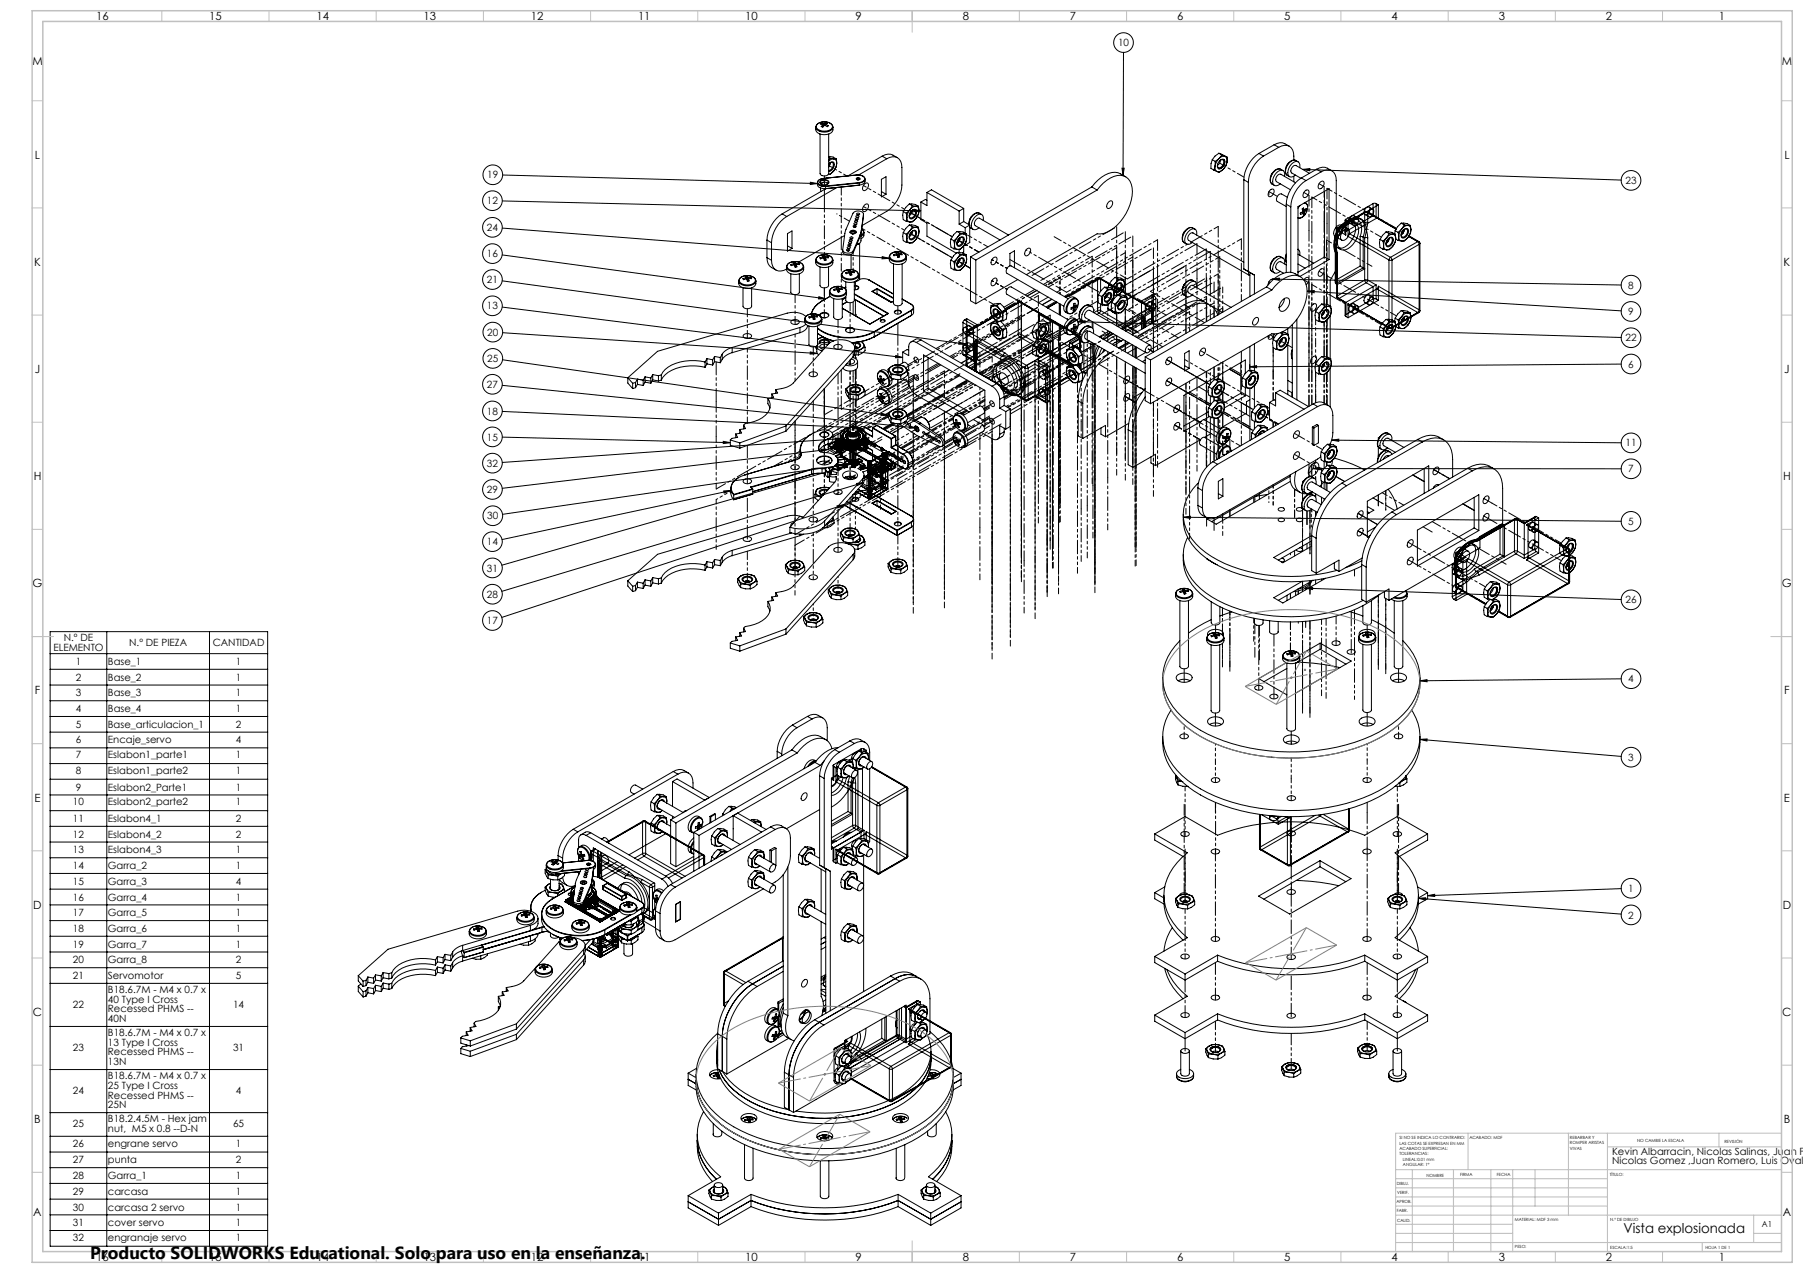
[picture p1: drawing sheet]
<svg xmlns="http://www.w3.org/2000/svg" width="841mm" height="594mm" viewBox="0 0 841 594" stroke-linecap="round" stroke-linejoin="round" font-family="sans-serif">
<defs><g id="words">
<text font-size="8.2" x="42" y="587">Producto SOLIDWORKS Educational. Solo para uso en la enseñanza.</text>
<text font-size="6.3" x="757" y="575">Vista explosionada</text>
<g font-size="5.3">
<text x="45" y="9">16</text>
<text x="98" y="9">15</text>
<text x="148" y="9">14</text>
<text x="198" y="9">13</text>
<text x="248" y="9">12</text>
<text x="298" y="9">11</text>
<text x="348" y="9">10</text>
<text x="399" y="9">9</text>
<text x="449" y="9">8</text>
<text x="499" y="9">7</text>
<text x="549" y="9">6</text>
<text x="599" y="9">5</text>
<text x="649" y="9">4</text>
<text x="699" y="9">3</text>
<text x="749" y="9">2</text>
<text x="802" y="9">1</text>
<text x="15" y="30">M</text>
<text x="831" y="30">M</text>
<text x="16" y="74">L</text>
<text x="832" y="74">L</text>
<text x="16" y="124">K</text>
<text x="832" y="124">K</text>
<text x="16" y="174">J</text>
<text x="832" y="174">J</text>
<text x="16" y="224">H</text>
<text x="832" y="224">H</text>
<text x="15" y="274">G</text>
<text x="831" y="274">G</text>
<text x="16" y="324">F</text>
<text x="832" y="324">F</text>
<text x="16" y="374">E</text>
<text x="832" y="374">E</text>
<text x="16" y="424">D</text>
<text x="832" y="424">D</text>
<text x="15" y="474">C</text>
<text x="831" y="474">C</text>
<text x="16" y="524">B</text>
<text x="832" y="524">B</text>
<text x="16" y="567">A</text>
<text x="832" y="567">A</text>
<text x="45" y="588">16</text>
<text x="98" y="588">15</text>
<text x="148" y="588">14</text>
<text x="198" y="588">13</text>
<text x="248" y="588">12</text>
<text x="298" y="588">11</text>
<text x="348" y="588">10</text>
<text x="399" y="588">9</text>
<text x="449" y="588">8</text>
<text x="499" y="588">7</text>
<text x="549" y="588">6</text>
<text x="599" y="588">5</text>
<text x="649" y="588">4</text>
<text x="699" y="588">3</text>
<text x="749" y="588">2</text>
<text x="802" y="588">1</text>
</g>
<g font-size="4.7">
<text x="521" y="22">10</text>
<text x="227" y="83">19</text>
<text x="758" y="86">23</text>
<text x="227" y="95">12</text>
<text x="227" y="108">24</text>
<text x="227" y="120">16</text>
<text x="227" y="132">21</text>
<text x="760" y="135">8</text>
<text x="227" y="144">13</text>
<text x="760" y="147">9</text>
<text x="227" y="157">20</text>
<text x="758" y="159">22</text>
<text x="227" y="169">25</text>
<text x="760" y="172">6</text>
<text x="227" y="181">27</text>
<text x="227" y="193">18</text>
<text x="227" y="206">15</text>
<text x="758" y="208">11</text>
<text x="227" y="218">32</text>
<text x="760" y="220">7</text>
<text x="227" y="230">29</text>
<text x="227" y="242">30</text>
<text x="760" y="245">5</text>
<text x="227" y="254">14</text>
<text x="227" y="267">31</text>
<text x="227" y="279">28</text>
<text x="758" y="282">26</text>
<text x="227" y="291">17</text>
<text x="30" y="299">N.º DE</text>
<text x="25" y="304">ELEMENTO</text>
<text x="60" y="302">N.º DE PIEZA</text>
<text x="99" y="302">CANTIDAD</text>
<text x="35" y="310">1</text>
<text x="50" y="310">Base_1</text>
<text x="110" y="310">1</text>
<text x="35" y="318">2</text>
<text x="50" y="318">Base_2</text>
<text x="110" y="318">1</text>
<text x="760" y="318">4</text>
<text x="35" y="325">3</text>
<text x="50" y="325">Base_3</text>
<text x="110" y="325">1</text>
<text x="35" y="332">4</text>
<text x="50" y="332">Base_4</text>
<text x="110" y="332">1</text>
<text x="35" y="340">5</text>
<text x="50" y="340">Base_articulacion_1</text>
<text x="110" y="340">2</text>
<text x="35" y="347">6</text>
<text x="50" y="347">Encaje_servo</text>
<text x="110" y="347">4</text>
<text x="35" y="354">7</text>
<text x="50" y="354">Eslabon1_parte1</text>
<text x="110" y="354">1</text>
<text x="760" y="355">3</text>
<text x="35" y="361">8</text>
<text x="50" y="361">Eslabon1_parte2</text>
<text x="110" y="361">1</text>
<text x="35" y="369">9</text>
<text x="50" y="369">Eslabon2_Parte1</text>
<text x="110" y="369">1</text>
<text x="34" y="376">10</text>
<text x="50" y="376">Eslabon2_parte2</text>
<text x="110" y="376">1</text>
<text x="34" y="384">11</text>
<text x="50" y="384">Eslabon4_1</text>
<text x="110" y="384">2</text>
<text x="34" y="391">12</text>
<text x="50" y="391">Eslabon4_2</text>
<text x="110" y="391">2</text>
<text x="34" y="398">13</text>
<text x="50" y="398">Eslabon4_3</text>
<text x="110" y="398">1</text>
<text x="34" y="406">14</text>
<text x="50" y="406">Garra_2</text>
<text x="110" y="406">1</text>
<text x="34" y="413">15</text>
<text x="50" y="413">Garra_3</text>
<text x="110" y="413">4</text>
<text x="760" y="416">1</text>
<text x="34" y="420">16</text>
<text x="50" y="420">Garra_4</text>
<text x="110" y="420">1</text>
<text x="34" y="428">17</text>
<text x="50" y="428">Garra_5</text>
<text x="110" y="428">1</text>
<text x="760" y="429">2</text>
<text x="34" y="435">18</text>
<text x="50" y="435">Garra_6</text>
<text x="110" y="435">1</text>
<text x="34" y="442">19</text>
<text x="50" y="442">Garra_7</text>
<text x="110" y="442">1</text>
<text x="34" y="450">20</text>
<text x="50" y="450">Garra_8</text>
<text x="110" y="450">2</text>
<text x="34" y="457">21</text>
<text x="50" y="457">Servomotor</text>
<text x="110" y="457">5</text>
<text x="50" y="463">B18.6.7M - M4 x 0.7 x</text>
<text x="50" y="468">40 Type I Cross</text>
<text x="34" y="470">22</text>
<text x="50" y="472">Recessed PHMS --</text>
<text x="109" y="470">14</text>
<text x="50" y="477">40N</text>
<text x="50" y="483">B18.6.7M - M4 x 0.7 x</text>
<text x="34" y="490">23</text>
<text x="50" y="488">13 Type I Cross</text>
<text x="109" y="490">31</text>
<text x="50" y="493">Recessed PHMS --</text>
<text x="50" y="497">13N</text>
<text x="50" y="504">B18.6.7M - M4 x 0.7 x</text>
<text x="50" y="508">25 Type I Cross</text>
<text x="34" y="510">24</text>
<text x="50" y="513">Recessed PHMS --</text>
<text x="110" y="510">4</text>
<text x="50" y="517">25N</text>
<text x="34" y="526">25</text>
<text x="50" y="524">B18.2.4.5M - Hex jam</text>
<text x="109" y="526">65</text>
<text x="50" y="528">nut, M5 x 0.8 --D-N</text>
<text x="34" y="535">26</text>
<text x="50" y="535">engrane servo</text>
<text x="110" y="535">1</text>
<text x="752" y="539">Kevin Albarracin, Nicolas Salinas, Juan Fe</text>
<text x="34" y="542">27</text>
<text x="50" y="542">punta</text>
<text x="110" y="542">2</text>
<text x="752" y="543">Nicolas Gomez ,Juan Romero, Luis Ovall</text>
<text x="34" y="550">28</text>
<text x="50" y="550">Garra_1</text>
<text x="110" y="550">1</text>
<text x="34" y="558">29</text>
<text x="50" y="558">carcasa</text>
<text x="110" y="558">1</text>
<text x="34" y="565">30</text>
<text x="50" y="565">carcasa 2 servo</text>
<text x="110" y="565">1</text>
<text x="34" y="572">31</text>
<text x="50" y="572">cover servo</text>
<text x="110" y="572">1</text>
<text x="34" y="579">32</text>
<text x="50" y="579">engranaje servo</text>
<text x="110" y="579">1</text>
</g>
<text font-size="3.9" x="822" y="573">A1</text>
<g font-size="2">
<text x="653" y="532">SI NO SE INDICA LO CONTRARIO:</text>
<text x="685" y="532">ACABADO: MDF</text>
<text x="732" y="531">REBARBAR Y</text>
<text x="732" y="534">ROMPER ARISTAS</text>
<text x="764" y="533">NO CAMBIE LA ESCALA</text>
<text x="804" y="533">REVISIÓN</text>
<text x="653" y="534">LAS COTAS SE EXPRESAN EN MM</text>
<text x="653" y="537">ACABADO SUPERFICIAL:</text>
<text x="653" y="539">TOLERANCIAS:</text>
<text x="732" y="536">VIVAS</text>
<text x="654" y="542">LINEAL:0.01 mm</text>
<text x="654" y="544">ANGULAR: 1°</text>
<text x="665" y="549">NOMBRE</text>
<text x="681" y="549">FIRMA</text>
<text x="698" y="549">FECHA</text>
<text x="751" y="549">TÍTULO:</text>
<text x="652" y="553">DIBUJ.</text>
<text x="652" y="557">VERIF.</text>
<text x="651" y="561">APROB.</text>
<text x="652" y="566">FABR.</text>
<text x="707" y="570">MATERIAL: MDF 3 mm</text>
<text x="751" y="570">N.º DE DIBUJO</text>
<text x="652" y="570">CALID.</text>
<text x="707" y="583">PESO:</text>
<text x="751" y="583">ESCALA:1:5</text>
<text x="795" y="583">HOJA 1 DE 1</text>
</g>
</g></defs>
<g fill="none" stroke="#000" stroke-width=".47">
<path d="M524 24v58M381 59a5 5 0 0 0 8 0M381 58a5 5 0 0 1 7 1 4 4 0 0 1-7 0zM383 57l1 1M383 57v1h1M383 57v1M384 58v1M384 59h.1M385 58l1 1a.9 .9 0 0 1-1 0 .9 .9 0 0 1 0-1l-1 1h-1l1-1M385 58v1M385 57h1l-1 1M385 57l-1 1"/>
<path d="M385 57v2M388 59a4 4 0 0 0-7 0M389 59a4 4 0 0 1-4 4 4 4 0 0 1-4-2v-2M383 63v18a2.3 2.3 0 0 0 4 0v-18M387 80a2.2 2.2 0 0 0 1-2 2.2 2.2 0 0 0 0-2l-1 1 1-2a2.6 2.6 0 0 1 1 3 2.6 2.6 0 0 1-2 2M387 73l3 1M387 73v1M387 74v1M387 74h2M387 76v2v-1M389 74l-2 1M389 74l1 1v1"/>
<path d="M389 74h1M390 74v2M390 76l-1 4M390 76v2l-1 2M411 73a6 6 0 0 1 8 1M411 73l3 1M411 73l-15 9M414 74a4 4 0 0 1 5 0 4 4 0 0 1 2 4 25 25 0 0 1-2 14l-1 3-3 3-13 7M414 74l-14 8M523 78h1v4zM565 74v5h1M565 74l2 1"/>
<path d="M566 79l2 1M567 77l-1 2M567 77v2l1 1M567 75v2M569 72l-4 2M569 72l3 1M569 72h1M569 74l-2 1M569 74l-2 3M569 75l1-1a2.4 2.4 0 0 1 1 3 2.4 2.4 0 0 1-3 2v-1zM569 75l1-1a2 2 0 0 1 0 3 2 2 0 0 1-2 1v-1M569 75l-1 2"/>
<path d="M570 72l1 1M570 72l-1 2M570 79l-1 1h-1M571 74a2.9 2.9 0 0 1-3 5M571 73h-1l-1 1M571 73l1 1v2M571 73h1M572 76l-2 3M572 73v3M587 72a16 16 0 0 0-7 12M587 72l2 1M589 73a16 16 0 0 0-7 12"/>
<path d="M594 68a6 6 0 0 1 7 0M594 68l2 1M594 68l-7 4M596 69a4 4 0 0 1 5-1 4 4 0 0 1 2 5v2M596 69l-7 4M597 79a5 5 0 0 0-5 6M597 79a5 5 0 0 0-4 7M597 79l1 1M601 76l-1 2M604 75a4 4 0 0 0-4 2 4 4 0 0 0 0 5M606 75a4 4 0 0 0-6 4v2v1M606 78a2.1 2.1 0 0 0-1-3 2.1 2.1 0 0 0-3 2l-1 3a2 2 0 0 0 0 2 2 2 0 0 0 3 0"/>
<path d="M608 79h3v1zM608 79l148 5M614 79a6 6 0 0 1 7 1M614 79l2 1M614 79l-7 4M234 94l196 4M234 82l147 4M365 100a16 16 0 0 0-7 12M365 100l2 1M378 85l3 1h-3zM381 85a2.8 2.8 0 0 0 4 3M382 86l3 1"/>
<path d="M383 85a2.3 2.3 0 0 1 4 0M383 86l1-1 2 1M383 88v1M383 84a1.9 1.9 0 0 1 2 0 1.9 1.9 0 0 1 1 2 1.9 1.9 0 0 1-2 1 1.9 1.9 0 0 1-1-3zM384 85l-1 1M384 83l-2 1v2l1 1h2M384 83a2.2 2.2 0 0 0-3 3l2 1h2M384 83h.1M385 88h.1M385 87h.1M385 87v1M385 88l-20 12"/>
<path d="M386 83h1M386 83h.1M386 86h.1M386 86h-1M386 85v1M386 81l3-1-2 1zM390 88l-23 13M400 84h1M400 84v-1l1 1M400 84h.1M400 100h1h-1zM400 82h1a1.9 1.9 0 0 1 2 1 1.9 1.9 0 0 1-2 2"/>
<path d="M400 82h1a2 2 0 0 1 3 2 2 2 0 0 1-3 1M400 82l-16 1M401 85h.1M401 86l-16 2M401 85l-16 2M401 86h.1M401 85v1M401 84h.1M403 100l-1 8M403 86l1-1a1.9 1.9 0 0 1 1 3 1.9 1.9 0 0 1-3 1zM403 96l1-1a1.9 1.9 0 0 1 1 3 1.9 1.9 0 0 1-3 0zM404 84a2.3 2.3 0 0 1-3 2"/>
<path d="M411 84l2-2v9l-2 1zM411 89l2 2M421 99v3l2 1M421 99l2 1M423 100v2M424 95l-3 4M424 95h3l1 1M424 95l2 1M424 98l-1 4M424 98l-1 2M425 99l1-1a2 2 0 0 1 1 2 2 2 0 0 1-3 1zM425 98h2a2.3 2.3 0 0 1 0 3 2.3 2.3 0 0 1-3 1v-2z"/>
<path d="M426 99l-1 1M426 96l-2 2M426 96h1M426 98l-2 3M426 98h4l-4 1zM427 96l-3 2M427 96l1 1 1 1M428 96h-1M428 96l1 2M429 98l-2 4M430 94v8l2 2v6l14 8M432 90v6l-2-2"/>
<path d="M432 90l15 8M432 90l2-1 16 8M432 93l-2 1M447 98v7M450 97l-3 1M450 97v6M457 100h1M509 87l-56 33M509 87l3 2M512 89a13 13 0 0 1 12-7 9 9 0 0 1 4 11 20 20 0 0 1-15 16h-1l-33 19M512 89l-57 32M517 94h1a1.9 1.9 0 0 1 1 2 1.9 1.9 0 0 1-3 1z"/>
<path d="M525 83a9 9 0 0 0-13 1l-3 3M580 84l2 1M580 84v42M582 85v42l-2-1M592 89l1-1a1.9 1.9 0 0 1 1 3 1.9 1.9 0 0 1-2 0zM593 85v1M593 86l1 1M594 81l-1 1M599 82a2.1 2.1 0 0 0-1-3 2.1 2.1 0 0 0-3 2l-1 3a2 2 0 0 0 0 2 2 2 0 0 0 3 0M600 95l2 2M600 95v32M600 92l-2-1a2.3 2.3 0 0 0-2 3l4 2"/>
<path d="M600 82h2M602 97v30M603 82v3M604 85l-7-4a2.3 2.3 0 0 0-2 4l7 4M606 96l-1 1M607 99v1M607 83a16 16 0 0 0-7 12M607 83l2 1M607 99h1M608 98h.1M608 99l1 1M608 98l1 1"/>
<path d="M608 99l-1 1M608 99v1h1M608 95h1l1 1M608 98v-1a.9 .9 0 0 0-1 1 .9 .9 0 0 0 1 1h-1M609 99v1M609 89h1a1.9 1.9 0 0 1 0 2 1.9 1.9 0 0 1-2 1zM609 95h.1M609 98h.1M609 100l-2 1-2 1M609 95l1 1M609 84a16 16 0 0 0-7 13M609 98v1"/>
<path d="M609 98v-1l-1 1M610 96a5 5 0 0 1-5 6M611 81l-6-4a2.3 2.3 0 0 0-2 4l4 2M616 85l1-1a1.9 1.9 0 0 1 0 3 1.9 1.9 0 0 1-2 1zM616 80a4 4 0 0 1 5 0 4 4 0 0 1 2 4v48M616 80l-7 4M618 89v31M637 99h1M637 99v5M637 97h1a1.9 1.9 0 0 1 1 2 1.9 1.9 0 0 1-3 1zM637 99h.1M637 99l3 2"/>
<path d="M638 99l4 3M638 99v5M639 97l1 1M639 98h1a1.9 1.9 0 0 1 0 2 1.9 1.9 0 0 1-2 1zM640 95h2M640 95l-12 7M640 95v6M642 95v7M642 95l1 1M643 96v6h-1M643 96l-19 11M234 119l151 20"/>
<path d="M234 106l181 15M358 112l2 1M358 112v8M360 113v8M367 101a16 16 0 0 0-7 12M367 109l2-1v8l-2 1zM367 115l2 1M384 120h-2M384 120h.1M384 119l1 1M384 119v1M384 119l1 2"/>
<path d="M385 120h1M385 120v1v-1M386 120h-1M386 120h.1M393 117a3 3 0 0 0 5 0M393 117a2.7 2.7 0 0 0 2 2 2.7 2.7 0 0 0 3-1M394 110l-21 12M395 116l1 1h-1zM395 117h1M396 114h1l-1 1zM396 116h.1M396 113h1l-1 1z"/>
<path d="M396 114h1M396 115h.1M396 108h2h1M397 113h.1M397 108a1.4 1.4 0 0 1 1-1 1.4 1.4 0 0 1 1 2 1.4 1.4 0 0 1-1 0 1.4 1.4 0 0 1-1-1zM397 111h.1M397 119v7M398 117v1M398 105l1 1zM398 106h1M399 106h.1M399 103h1l-1 1z"/>
<path d="M399 105h.1M399 102h1v1zM399 104h1M399 106h-1M399 101h2h-1zM399 103h1M400 101h.1M400 100h1M401 114v16l-2 1M401 110h.1M401 110l-3 7M401 110l-3 8"/>
<path d="M402 109v4l-2 1h1M402 108l1-8a2.9 2.9 0 0 0-5 0l-4 8-1 9M402 108l-1 2M402 108h.1M403 109l-1-2a1.6 1.6 0 0 1 0 3M403 109a2.4 2.4 0 0 1-1 2M403 109l-1 1M412 120l3 1h-4zM415 120a4 4 0 0 1 4-3 4 4 0 0 1 4 3M415 120a4 4 0 0 0 6 3l1-1 1-2M415 120a5 5 0 0 0 8 0M415 119a5 5 0 0 1 7 0 4 4 0 0 1-6 2z"/>
<path d="M417 119h.1M418 118l-1 1M418 118v1M419 118h.1M419 118h-1M419 118v2v-2M419 118h2M419 119a.7 .7 0 0 1 0 1 .7 .7 0 0 1-1-1h-1M419 119v1M421 118v1h-2M421 118l-1 1M421 109v1a2.6 2.6 0 0 0 2 3"/>
<path d="M421 109h2M423 103l1 1M423 109v2M423 113h1M423 102v1l1 1M423 102v1M423 111v2h1M423 111v2M424 105l-3 4M424 105h3l1 1M424 105l2 1M424 108l-1 3"/>
<path d="M424 108l-1 1M425 108h1a2 2 0 0 1 1 2 2 2 0 0 1-3 1zM425 108l2-1a2.4 2.4 0 0 1 0 3 2.4 2.4 0 0 1-3 1v-1zM426 109l-1 1M426 106l-2 2M426 106h1M426 108l-2 2M427 102l-3 2M427 102l-1 2h-2M427 106l-3 2M427 106l1 1 1 1M427 112l-3 1"/>
<path d="M427 112l-1 1h-2M428 106h-1M428 106l1 2M429 108l-2 4M444 112l-1 1a2.7 2.7 0 0 0 2 3M444 112h1M445 112v2M445 116h2M445 114l1 2h1M445 114v2M446 108l-2 4M446 108h3l2 1"/>
<path d="M446 118l-2 3M446 118h3l2 1M446 108l2 1M446 118l2 1M447 111l-2 3M447 111l-2 1M447 111h1a2 2 0 0 1 1 2 2 2 0 0 1-3 1zM447 111l2-1a2.3 2.3 0 0 1 0 3 2.3 2.3 0 0 1-3 1v-1zM447 116v2M447 105l3 1M448 112l-1 1M448 109l-1 2"/>
<path d="M448 119l-1 2M448 109h1M448 119h1M448 111l-2 2M449 109l-2 2M449 109l1 1 1 1M449 115l-2 1M449 115l-1 1h-1M449 119l-2 2M449 119h1l1 2M450 103l2 2M450 103l-3 2"/>
<path d="M450 115v3h-1M450 114h.1M450 106v3M451 109h-2M451 109v2M451 119h-2M451 119v2M451 111l-2 4M452 106l2 1M452 105l-2 1M452 105v8l-2 1M453 120l2 1"/>
<path d="M453 120v20l2 2M453 101l-1 1M454 100l1-1 2 1a5 5 0 0 0-5 5v-3zM459 103a2.1 2.1 0 0 0-1-3 2.1 2.1 0 0 0-3 1l-2 3a2 2 0 0 0 1 3 2 2 0 0 0 3-1M470 110l-13-8a2.3 2.3 0 0 0-2 3l11 7M479 116h1a1.9 1.9 0 0 1 0 2 1.9 1.9 0 0 1-2 1zM552 113l1 1M553 108l-1 1zM556 106a4 4 0 0 0-4 7M556 106a5 5 0 0 0-4 7M556 106l1 1M556 109a2.3 2.3 0 0 0-2 3l29 16"/>
<path d="M556 109h.1M556 109l24 13M558 110a2.1 2.1 0 0 0-1-3 2.1 2.1 0 0 0-3 1l-1 2a2.2 2.2 0 0 0 0 4 2.2 2.2 0 0 0 3-1M597 120a5 5 0 0 0-5 5M597 120a5 5 0 0 0-4 7h1M597 120h1M600 119v2M600 119v3v-1M605 119l8 4M606 116v2v1M618 120l2 1M618 120l-13 7"/>
<path d="M623 110l3 2M623 117v15M623 115l1 3M623 115l1 4v-1M623 118h1M623 117l1 22 3 2v6M624 107h.1M624 111l-1 4M624 111v1M624 112l-1 3M624 105h1a3 3 0 0 1 1 3 3 3 0 0 1-3 2l-1-2zM624 107l4 3"/>
<path d="M624 107v5M624 118v21M624 116h1M625 106l-1 1M625 106l3 2M625 106l1-1a3 3 0 0 1 5-2 3 3 0 0 1 1 5 9 9 0 0 1-8 8 6 6 0 0 1 0-9zM626 105l3 2M627 106l1-1a3 3 0 0 1 4-1 3 3 0 0 1 2 5 9 9 0 0 1-8 8 6 6 0 0 1 0-9zM627 107h1a3 3 0 0 1 1 3 3 3 0 0 1-3 2l-1-2zM627 103v6M628 102v1l1 1v6M628 108v2"/>
<path d="M628 102v8M629 110l19 11M629 109v1M629 109l20 11M630 104l1 1M630 101h1a1.9 1.9 0 0 1 1 2 1.9 1.9 0 0 1-3 1zM631 103l1 1M632 101l1 1M632 102h1a1.9 1.9 0 0 1 0 2 1.9 1.9 0 0 1-2 1zM634 110l1-3a4 4 0 0 0-2-5 4 4 0 0 0-6 2 13 13 0 0 0-4 13v1M634 110l2 1M634 110v14"/>
<path d="M635 102h.1M635 102a9 9 0 0 0-11 7l-2 4 1 5M636 111l1-4a5 5 0 0 0-3-5 5 5 0 0 0-5 1 14 14 0 0 0-6 15M636 111v14M636 111h1M637 104a5 5 0 0 0-9 0l-2 3-2 4M637 104h1M637 104v3M637 111h1M637 111v20M637 100l1 1M637 107v4"/>
<path d="M637 107l1 4M638 104l-1 3M638 111v20M640 101l2 1M640 101l-12 7M641 101l-4-2-13 7-1 7M642 102l-13 7M642 102l9 5M643 102l8 5M644 112l-1 1a2.7 2.7 0 0 0 2 3M644 112l1 1M645 113v2"/>
<path d="M645 116l2 1M645 115l1 1 1 1M645 115v1M647 108l-3 4M647 108h2l2 1M647 108l1 1M647 111l-2 4M647 111l-2 2M647 112l2-1a2 2 0 0 1 0 2 2 2 0 0 1-2 1zM648 111h1a2.5 2.5 0 0 1 1 3 2.5 2.5 0 0 1-3 1l-1-1zM648 112l-1 1M648 109l-1 2"/>
<path d="M648 109h2M648 111l-1 3M650 109l-3 2M650 109l1 1v1M650 115l-3 2M650 109h1M650 115l-2 2h-1M651 109v2M651 108v1M651 108h1M651 112h1M651 111l-1 4"/>
<path d="M652 108v2M652 112h2M652 110l1 2h1M652 110v2M654 104l-3 4M654 104h2l2 1M654 104l1 1M654 107l-2 3M654 107l-2 1M654 108v1M654 108l1 1M655 107h1a2 2 0 0 1 0 2 2 2 0 0 1-2 1z"/>
<path d="M655 107h1a2.4 2.4 0 0 1 1 3 2.4 2.4 0 0 1-3 1v-2zM655 108l-1 1M655 105l-1 2M655 105h2M655 107l-1 3M657 105l-3 2M657 105l1 1v1M657 111l-3 1M657 105h1M657 111l-2 1h-1M657 110l5 3v33l-14 7-19-11M658 105v2"/>
<path d="M658 107l-1 4M661 113l1 1M661 113h1M661 113l-12 7M661 113l-4-3 5 3M662 113v1M662 114l-13 7M662 113v32M234 131l217 30M345 131a4 4 0 0 0 5 3l2-1 1-2M345 130a5 5 0 0 1 7 1 4 4 0 0 1-7 0zM345 130a5 5 0 0 1 8 1 5 5 0 0 1-8 0z"/>
<path d="M347 134v9a2.3 2.3 0 0 0 4 0v-9M347 130h.1M348 130h-1M348 130h.1M349 129h.1M349 129h-1v1M349 129v2v-2M349 129l1 1M349 130a.7 .7 0 0 1 0 1 .7 .7 0 0 1-1 0 .7 .7 0 0 1 0-1l-1 1v-1M349 130v1M350 130h1h-2M350 130h.1"/>
<path d="M358 120a6 6 0 0 0 4 6M358 120l2 1M360 121a4 4 0 0 0 2 5 4 4 0 0 0 5 0M367 124a4 4 0 0 1 4-2 4 4 0 0 1 4 3M367 125a5 5 0 0 0 8 0 4 4 0 0 1-6 3l-2-1zM367 123a5 5 0 0 1 8 1 4 4 0 0 1-8 0zM369 128v8a2.3 2.3 0 0 0 4 0v-8M369 123v1M370 123h-1M370 123v1M371 122v1M371 122h-1v1"/>
<path d="M371 122v3v-2M371 123h2M371 123a.7 .7 0 0 1 1 1 .6 .6 0 0 1-1 0h-2v-1M371 123v2M373 123h-2M373 123h-1M380 121a5 5 0 0 0 8 0 4 4 0 0 1-5 4l-2-1zM381 121a4 4 0 0 1 4-2 4 4 0 0 1 3 2M381 120a5 5 0 0 1 7 1 4 4 0 0 1-7 0zM382 138l3 1h-3zM382 125v8a2.3 2.3 0 0 0 4 0v-8M382 120l1 1"/>
<path d="M385 120a.6 .6 0 0 1 0 1 .6 .6 0 0 1-1 0 .6 .6 0 0 1 0-1l-1 1-1-1M387 136a4 4 0 0 0 6 3l1-1 1-2M387 138l-4 3M387 135a5 5 0 0 1 8 0 4 4 0 0 1-7 2zM387 135a5 5 0 0 1 8 1 5 5 0 0 1-8 0zM389 139v9a2.3 2.3 0 0 0 4 0v-9M389 135h.1M390 135h-1M390 135h.1M391 134v1M391 134h-1v1M391 134v2v-1"/>
<path d="M391 135h2M391 135a.7 .7 0 0 1 1 1 .7 .7 0 0 1-1 0 .7 .7 0 0 1 0-1l-2 1v-1M391 135v1M393 128a4 4 0 0 1 4-2 4 4 0 0 1 3 2M393 128a4 4 0 0 0 5 4l1-1a2.4 2.4 0 0 0 2-3M393 128a5 5 0 0 0 8 0M393 135h-2M393 135h-1M393 127a5 5 0 0 1 7 1 4 4 0 0 1-7 0zM395 127v1a1 1 0 0 1 1-1 1 1 0 0 1 1 1M395 132v3M395 134h-1"/>
<path d="M395 127v1M395 139l-2 1M396 127h-1M396 127h.1M397 126v1M397 126h-1v1M397 126v2M397 127h1M397 127v1v-1M397 127a.6 .6 0 0 1 0 1M398 127h-1M398 127h.1"/>
<path d="M398 133l2 1 1 1h-3h2v-1h-2M398 140l14 7M398 137l16 9M399 131l-1 1v8a2.3 2.3 0 0 1-3 0v-2M399 131l-1 1M401 130h2l2 1M405 131l12 6zM407 136l9 5M407 136h.1M409 135h.1M409 137h.1M409 137l7 4"/>
<path d="M409 135v2M409 135l-2 1M409 135l8 4M417 123v19a2.3 2.3 0 0 0 4 0v-19M421 140l4 2M444 121l-1 2a2.7 2.7 0 0 0 2 3M444 121l1 1M445 122v2M445 126h2M445 124l1 2h1M445 124v2M447 121l-2 3"/>
<path d="M447 121l-2 1M447 121h1a2 2 0 0 1 1 2 2 2 0 0 1-3 1zM447 121l2-1a2.4 2.4 0 0 1 0 3 2.4 2.4 0 0 1-3 1v-1zM448 121l-1 2M448 121l-2 2M449 125l-2 1M449 125l-1 1h-1M451 121l-2 4M455 121v21M463 130h1a1.9 1.9 0 0 1 1 2 1.9 1.9 0 0 1-3 1zM463 121l1-1a1.9 1.9 0 0 1 1 2 1.9 1.9 0 0 1-3 1zM471 124v-6l2-1v8"/>
<path d="M475 130l-20 12M497 139l16-9 19 11M498 139l-26-15a2.3 2.3 0 0 0-2 4l26 15M502 139l1 3M502 139a4 4 0 0 0-6 4v2l2 1M502 139a5 5 0 0 0-4 7M512 130h1M512 130v15M512 138v1a2.7 2.7 0 0 0 2 3M512 138h2M513 130h.1M513 130h-1"/>
<path d="M513 130l19 11M513 130l-16 9 15-9M513 130v6M514 138v2M515 134l-3 4M515 134h3l1 1M515 134l2 1M515 137l-1 3M515 137l-1 1M516 137h1a2 2 0 0 1 1 2 2 2 0 0 1-3 1zM516 137l2-1a2.5 2.5 0 0 1 0 3 2.5 2.5 0 0 1-2 2l-1-1zM517 138l-1 1"/>
<path d="M517 135l-2 2M517 135h1M517 137l-2 2M517 133l2 1M517 133v1M518 135l-3 2M518 135l1 1 1 1M519 134v1M519 135h-1M519 135l1 2M520 138h.1M520 137l-2 4"/>
<path d="M520 129l-3 4M520 129l4 2M520 129l1 1M520 138h1M520 132l-1 2M520 132l-1 3M521 133l1-1a2 2 0 0 1 0 3 2 2 0 0 1-2 0v-1M521 133l1-1a2.5 2.5 0 0 1 1 3 2.5 2.5 0 0 1-3 1v-2zM521 138h-1M521 138l-2 3M521 138h3l2 1M521 138h2"/>
<path d="M521 132l-1 3M521 130l2 1M521 130l-1 2M522 138l1-2zM523 138l-1 2M523 138l1 1M523 132a2.8 2.8 0 0 1-3 4M523 131l-3 1M523 131h1v2M523 131h1M524 131v2M524 133l-1 3"/>
<path d="M524 139l-2 1M524 139h2v2M526 139h-2M526 139v2M537 138l-5 3M537 138v13M537 138h1M538 138l1 1M538 138l-5 3M539 139l-5 3M539 139v11M552 138h1"/>
<path d="M553 132l-1 2zM556 131a4 4 0 0 0-4 7M556 131a5 5 0 0 0-4 7M556 131h1M556 133a2.3 2.3 0 0 0-2 4l16 9M556 133h.1M556 133l18 10M558 134a2.1 2.1 0 0 0-1-3 2.1 2.1 0 0 0-3 2l-1 2a2.2 2.2 0 0 0 0 3 2.2 2.2 0 0 0 3 0M580 126l5 2M582 127v1l1 1M585 128v9M585 128l-2-1v11"/>
<path d="M591 134l-57 33M591 134l2 1M593 125v2M593 135a13 13 0 0 1 12-6 9 9 0 0 1 4 11 20 20 0 0 1-14 16h-2l-56 32M593 135l-56 33M593 130h4v1zM593 130l163 3M594 121l-1 2M594 130a2.3 2.3 0 0 0-2 3M598 140a1.8 1.8 0 0 1 3 0 4 4 0 0 1-4 5v-2zM599 139l-1 3-1 2M599 123a2.1 2.1 0 0 0-1-3 2.1 2.1 0 0 0-3 1l-1 3a2 2 0 0 0 0 3 2 2 0 0 0 3 0"/>
<path d="M600 124l-3-2a2.3 2.3 0 0 0-2 4l4 1M605 127h1M605 123l4 2M607 129a9 9 0 0 0-13 2l-3 3M608 131l2-2v1v1l-1 2M610 136h3v1zM610 136l146 9M616 126l1-1a1.9 1.9 0 0 1 0 3 1.9 1.9 0 0 1-2 1zM620 121v-33l-15 8v33M620 121l-14 8M623 126l-3 5v12M624 139h1"/>
<path d="M624 138v1M624 138l1 1M624 139l4 2M625 139l3 2M634 124l2 1M634 124l-11 7v1M636 125h1l-13 8-1-1M636 125l-13 7M637 131v1M637 131h1M637 131l-13 7M637 138h1a1.9 1.9 0 0 1 1 2 1.9 1.9 0 0 1-3 1z"/>
<path d="M637 132l-12 7M637 132l3 2M638 131l-1 1M638 131l4 2M639 138l1 1M639 139h1a1.9 1.9 0 0 1 0 2 1.9 1.9 0 0 1-2 1zM640 139l-12 8v1M640 139h2M640 134v5M640 134l-12 7M642 133l-2 1M642 133v6"/>
<path d="M642 139l1 1M642 135l-13 7M642 135l19 11M643 134l-1 1M643 134v6M643 134l19 11M648 121h1M648 121v32M649 120v1M649 120l-1 1M649 121v32M234 143l187 24"/>
<path d="M234 155l147 10M347 156a2.1 2.1 0 0 1 2 0 2.1 2.1 0 0 1 1 1 2.1 2.1 0 0 1-2 1 2.1 2.1 0 0 1-1-2zM369 150a1.7 1.7 0 0 1 3-1 1.7 1.7 0 0 1 0 2 1.7 1.7 0 0 1-2 1 1.7 1.7 0 0 1-1-2zM373 153v2M373 153l-31 9M373 155l-31 10M375 149a5 5 0 0 0 8 0 4 4 0 0 1-5 3l-2-1zM375 149a4 4 0 0 1 4-3 4 4 0 0 1 4 3M376 148a5 5 0 0 1 7 1 4 4 0 0 1-7-1zM376 151l-3 2M376 148l-4-2h-5l-60 18-14 12M377 152l-2 2-2 1"/>
<path d="M377 148h1a1 1 0 0 1 1 0 1 1 0 0 1 0 1M377 152v9a2.3 2.3 0 0 0 4 0M377 148h1M379 147l-2 1M379 147v1M379 147h1M379 147h-1h1M379 147v2M380 147h1M380 147v2M380 148a.6 .6 0 0 1 0 1 .6 .6 0 0 1-1 0M380 148v1"/>
<path d="M381 147v1h-1M381 147v1M381 153a26 26 0 0 0 27 2M381 152v9M381 155l3 3 5 1-5-2-3-1M382 158h-1M382 147a2.2 2.2 0 0 1 3-1 2.2 2.2 0 0 1 1 2 2.2 2.2 0 0 1-2 0 2.2 2.2 0 0 1-2-1zM383 141a11 11 0 0 0-5 5M383 141a9 9 0 0 0-4 5M384 148h1M384 157l-2 1M385 157l-3 1"/>
<path d="M386 147a2.2 2.2 0 0 0-2-1 2.2 2.2 0 0 0-1 1M388 159h.1M393 144l13 7M393 142l2-1-2 1M395 154a2.2 2.2 0 0 1 2-1 2.2 2.2 0 0 1 1 1 2.2 2.2 0 0 1-2 1 2.2 2.2 0 0 1-1-1zM395 154a2.3 2.3 0 0 1 3 0M396 155h1M398 160h-1M399 160l2 1v1l-2 1 2-1v-1l-1-1h-2M402 159l1 1M406 151h.1M408 155h.1"/>
<path d="M408 157l-4 2-7 1M408 157h.1M408 155v2M411 149a1 1 0 0 1 1 0 1 1 0 0 1 1 1h-2zM411 150l1-1 1 1M414 146l-8 5M416 141h.1M417 141h-1M417 145a1.7 1.7 0 0 1 2 0 1.7 1.7 0 0 1 1 1 1.7 1.7 0 0 1-1 1 1.7 1.7 0 0 1-2-2zM417 146a1.7 1.7 0 0 1 3 0M425 142a1.5 1.5 0 0 1 1 1 1.5 1.5 0 0 1-1 2M425 145h.1"/>
<path d="M425 145l-17 10M425 142h.1M425 142a1.5 1.5 0 0 1 1 2 1.5 1.5 0 0 1-1 1M425 147h.1M425 147l-17 10M425 145v2M426 144v2l-1 1M427 160a2.2 2.2 0 0 0-2 0 2.2 2.2 0 0 0-1 2v4l-3-2M427 160l36 20M430 159l-2-1-3 2M430 159l35 20M430 159l-3 1"/>
<path d="M447 160l4 1h-4zM449 151l5 2M449 151v14M450 153a2.1 2.1 0 0 1 2 1 2.1 2.1 0 0 1-1 2l-2-1zM450 149l-1 2M450 149l6 4M451 155v1M451 156l17 10M451 149v22M451 149l6 3M451 149h-1M451 152a2.1 2.1 0 0 1 2 1 2.1 2.1 0 0 1 0 2l-2-2z"/>
<path d="M451 152l-1 1M452 155l-1 1M452 155h-1M452 155l17 10M453 155l-1 1M454 153v15M455 153l-4 2v16M455 160v13M455 159v2l12 7M455 159l12 7M455 159h1l-1 14M455 159v14"/>
<path d="M456 153h-2M456 153l-5 2M456 152v15M457 152h-1M462 145l1 3M462 145v2l1 1M462 153l1 4M462 153v2l1 2M462 143v2M462 151v2M462 143h1M462 151h1"/>
<path d="M463 143l3 1M463 143h-1v2M463 151l3 1M463 151h-1v2M463 148l3 2M463 148l2 2h1M463 157l3 1M463 157l2 1h1M464 144a2.9 2.9 0 0 1 2 5 2.9 2.9 0 0 1-2-5zM464 152a2.9 2.9 0 0 1 2 5 2.9 2.9 0 0 1-2-5zM464 144a2.1 2.1 0 0 1 2 2 2.1 2.1 0 0 1 0 2l-2-1v-2zM464 153a2.2 2.2 0 0 1 2 1 2.2 2.2 0 0 1 0 2l-2-1v-1z"/>
<path d="M465 150l-3 1M465 142l-2 1M465 145l2 2M465 151h-2M465 153l2 2M465 142l1 2M465 151l1 1M465 145l1 2M465 153l1 2M466 150l-1 1M466 144l2 2M466 144l2 4"/>
<path d="M466 152l2 2M466 152l2 4M467 142l2 3M467 142h-3l-2 1M467 150l2 3M467 142h-2M468 148l-1 1-1 1M468 148v2M468 156l-1 2h-1M468 156v2M468 146v2M468 154v2"/>
<path d="M468 150h-2M468 158h-2M469 145l1 1a2.6 2.6 0 0 1-2 4M469 153l1 2a2.6 2.6 0 0 1-2 3M469 145l-1 1M469 153l-1 1M475 141h1M475 156h1M475 156l1 1M475 141l-19 11M475 156l-19 11M475 141v15"/>
<path d="M476 141h-1M476 141h.1M476 141l28 16M476 141l-19 11M476 157l-19 11M476 157l23 14v-2M476 141h-1l-19 11M476 156v1M476 141v15M476 156l23 13M482 154v4h2M482 154l1 1"/>
<path d="M483 155l1 2M484 157v1h1M484 157v1M484 153l-1 2M484 153v4M484 158l-2 3M485 147v-1l-1 4M485 147l11 6M485 146v4M485 155h.1M485 146v1M485 150h2l1 1"/>
<path d="M485 151l-1-1-2 4M485 151l-1 2M485 158l1 1M485 158h-1M486 153a1.9 1.9 0 0 1 2 2 1.9 1.9 0 0 1-3 1v-1M486 153l1-1a2.6 2.6 0 0 1 1 3 2.6 2.6 0 0 1-3 2v-3zM486 158l3 1M486 153l-1 2M486 159l-1 2M486 159h2M487 151l-3 2M487 151h1l1 1"/>
<path d="M487 151h-2M488 152a2.9 2.9 0 0 1-3 5M488 159l-3 2M488 159l1 1v1M488 159h1M488 156l-3 2M488 156l-1 2h-2M488 151l1 1M488 151h-1M489 159v2M489 152l-1 4M489 152v2l-1 2"/>
<path d="M493 141l-5 3M493 141l-4 3M496 154l-8 5M497 155l-8 5M498 149l-26-15a2.3 2.3 0 0 0-2 3l33 20 1 7M499 160h1M499 160v2M500 143l1 1M500 153l1 1M500 143h.1M500 153h.1M500 156l3 2"/>
<path d="M501 143v1M501 153h.1M501 144v1M501 154v1M501 143l-1 1h1M501 153h-1v1h1M501 143h1M501 152l1 1M501 153h1M501 145l-2 1h-1M501 155l-2 1h-1M501 153v2"/>
<path d="M502 155l1 1M502 143l-1-1a.8 .8 0 0 0 0 1M502 143v-1v1M502 153l-1-2a.9 .9 0 0 0 0 1 .9 .9 0 0 0 0 1M502 153v-1v1M502 149l1 3M502 149a4 4 0 0 0-6 4v2l2 1M502 149a5 5 0 0 0-4 7M502 143l-1 1M502 153h-1M503 150h3v1zM503 150l253 7"/>
<path d="M503 157l1 1M503 157h1M503 157l-19 11M503 142l-2 3M503 152l-2 3M503 142a1.8 1.8 0 0 0-1-2 1.8 1.8 0 0 0-2 0l-2 3a2.1 2.1 0 0 0 0 3 2.1 2.1 0 0 0 3-1M503 152a1.8 1.8 0 0 0-1-3 1.8 1.8 0 0 0-2 1l-2 3a2.1 2.1 0 0 0 0 3 2.1 2.1 0 0 0 3-1M503 157l-4 3M504 158l-4 2M504 157v1M504 158l-19 11M504 157v7"/>
<path d="M504 149l-1 1M504 149l1 1M504 159l1 1M504 144v1M504 154v1zM505 159l-4 3M506 160v13M506 150l-3 2M507 160l2 1M508 152a5 5 0 0 0-4 7M508 152l1 1M508 143a4 4 0 0 0-4 2 4 4 0 0 0 0 4"/>
<path d="M508 152a4 4 0 0 0-4 2 4 4 0 0 0 0 5M509 160v1M509 143a4 4 0 0 0-5 1 4 4 0 0 0 0 5M510 146a2 2 0 0 0-1-3 2 2 0 0 0-2 1 4 4 0 0 0-1 6l2-1M510 156a2 2 0 0 0-1-3 2 2 0 0 0-3 1l-1 3a2 2 0 0 0 0 3 2 2 0 0 0 3-1M512 145h1M512 145l1 1M512 145l-2 1M513 146l16 10M513 146l-1 1M513 145v1M513 145l18 10"/>
<path d="M513 142v3M513 157l1 1M513 157h.1M514 142h1M514 140v2h1M514 140v2M517 144l3 2M517 144l1 1M517 142v2M517 156l-3 2M517 156l-4 1M517 160l2-1a3 3 0 0 1 4 0h-2l-2 2"/>
<path d="M518 155l-1 1M518 145l2 1M518 141l-3 1M518 141l-1 1h-2M518 144v1M519 141v4l1 1M519 140h.1M519 141l1 1M519 156l-4 2M519 145l1 1M520 146h1M520 146h.1"/>
<path d="M520 142v2M520 146h2M520 144l1 1 1 1M520 144v2M521 157l-5 2M521 146h-1M522 140l-2 4M522 140l-2 2M522 159h1M522 141l1-1a2 2 0 0 1 1 3 2 2 0 0 1-2 1zM522 141l2-1a2.9 2.9 0 0 1-2 5l-1-2zM523 141l-1 2"/>
<path d="M523 141l-2 2M524 159l-4 2M524 144l-2 2M524 144l-1 2h-1M526 141l-2 3M526 160l-4 2M532 141v13M533 141l1 1M533 141l4 3M534 148v2l-9 4M534 148h-1v5M534 148l-10 6"/>
<path d="M534 148v5M534 142l4 2v7M534 149v4M534 142l3 2M534 142v11M535 144l2 1M535 141h1a1.9 1.9 0 0 1 1 2 1.9 1.9 0 0 1-2 1zM537 144v1M537 144h.1M537 144l-15 8M537 141l2 1M537 149l2 1"/>
<path d="M537 151v-2a2 2 0 0 0-2 1 2 2 0 0 0 0 2M537 142h1a1.9 1.9 0 0 1 1 2 1.9 1.9 0 0 1-3 1zM537 145l-14 8M539 150h-1l-1 1M552 142l-24 14M552 142l3 1M555 143l-25 14M562 141a10 10 0 0 0-10 1M564 142a10 10 0 0 0-9 1M565 143l3 4M585 149l1-1a1.9 1.9 0 0 1 1 2 1.9 1.9 0 0 1-3 1zM594 158v2a2.7 2.7 0 0 0 1 3"/>
<path d="M594 158l1 1M594 156l-1 2h-1v-1M595 159l1 2M596 156l-2 2M597 158l-1 3M597 158l-2 1M597 155l1 1M598 158h1a2 2 0 0 1 0 2 2 2 0 0 1-2 1zM598 158l1-1a2.3 2.3 0 0 1 1 3 2.3 2.3 0 0 1-3 1v-1zM598 155l3 1M598 158l-1 2M598 156l-1 2"/>
<path d="M598 156h2M600 156l-3 2M600 156l1 1v1M600 156h1M601 153v3M601 156v2M601 158l-1 4M601 158v2l-1 2M603 151v34M605 149v38M612 142h1a1.9 1.9 0 0 1 1 2 1.9 1.9 0 0 1-3 1zM614 145l-1 2a2.7 2.7 0 0 0 2 3"/>
<path d="M614 145l1 1M615 146v2M615 150h2M615 148l1 2h1M615 148v2M616 142l-2 3M616 142h3l2 1M616 142l2 1M617 145l-2 3M617 145l-2 1M617 145h2a2 2 0 0 1 0 2 2 2 0 0 1-2 1zM617 145l2-1a2.3 2.3 0 0 1 0 3 2.3 2.3 0 0 1-2 1v-1z"/>
<path d="M618 145l-1 2M618 143l-1 2M618 143h2M618 145l-2 2M620 143l-3 2M620 143l1 1v1M620 149l-3 1M620 149l-2 1h-1M620 147v20M621 143h-1M621 143v2M621 145l-1 4"/>
<path d="M628 141h.1M628 141v7M628 148h1M629 142v6M629 142l20 11M630 145l1 1M630 142h1a1.9 1.9 0 0 1 1 2 1.9 1.9 0 0 1-3 1zM632 142l1 1M632 143h1a1.9 1.9 0 0 1 0 2 1.9 1.9 0 0 1-2 1zM637 141l1 1M643 140l-14 8M644 153l-1 1a2.6 2.6 0 0 0 2 3"/>
<path d="M644 153h1M645 153v2M645 157h2M645 155l1 2h1M645 155v2M647 149l-3 4M647 149h2l2 1M647 149l1 1M647 152l-2 3M647 152l-2 1M647 152h2a2 2 0 0 1 0 2 2 2 0 0 1-2 1zM648 152l1-1a2.3 2.3 0 0 1 0 3 2.3 2.3 0 0 1-2 1v-1z"/>
<path d="M648 153l-1 1M648 153h1M648 150l-1 2M648 150h2M648 152l-1 2M649 153h.1M650 150l-3 2M650 150l1 1v1M650 156l-3 1M650 150h1M650 156l-2 1h-1M651 150v2"/>
<path d="M651 148v2M651 148l1 1M651 152l1 1M651 152l-1 4M651 152v2l-1 2M652 149v2M652 153h2M652 151l1 2h1M652 151v2M654 145l-3 3M654 145h2l2 1M654 145l1 1"/>
<path d="M654 148l-2 3M654 148l-2 1M655 148h1a2 2 0 0 1 0 2 2 2 0 0 1-2 1zM655 148l1-1a2.5 2.5 0 0 1 1 3 2.5 2.5 0 0 1-3 2l-1-1zM655 149l-1 1M655 146l-1 2M655 146h2M655 148l-1 2M657 146h-2l-1 2M657 146l1 1v1M657 152l-3 1M657 152l-2 1h-1"/>
<path d="M658 146h-1M658 146v2M658 148l-1 4M662 145l-1 1M662 145h.1M662 145l-13 8M234 180l193 20M234 168l180 26M293 176l2 3M293 176v3l2 2M295 179v2M296 178l-1 1"/>
<path d="M296 178v3M297 179l3 1M297 177h3M297 177l-1 1M297 177v2M297 179l-1 2M300 177v3M301 176h3M301 176l-1 1M301 176v2M301 178l-1 2M301 178l3 1"/>
<path d="M304 176v3M304 175h3M304 175v1M304 175v2M304 177v2M304 177l3 1M307 175v3M308 175h-1M308 175v2M308 177l-1 1M329 169a20 20 0 0 0-20 5l-1 1M329 171a20 20 0 0 0-20 5l-1 1"/>
<path d="M329 169v2M330 167l2 1M330 167l-1 2M330 167v3M330 170l-1 1M330 170h2M332 168v2M333 166l3 1M333 166l-1 2M333 166v3M333 169l-1 1M333 169h3"/>
<path d="M336 167v2M337 165l-1 2M337 165v3M337 168l-1 1M342 162l-3 1-2 2M342 165l-3 1-2 2M342 162v3M378 174a2 2 0 0 1 2-1 2 2 0 0 1 1 2 2 2 0 0 1-2 1 2 2 0 0 1-1-2zM378 164l3 1h-3zM380 162l1 1M381 162v2l1 2M381 161a2.1 2.1 0 0 0 3 3"/>
<path d="M382 160a2.2 2.2 0 0 1 3-1 2.2 2.2 0 0 1 2 1M386 161a1.9 1.9 0 0 0-2-1 1.9 1.9 0 0 0-1 2l1 1M387 160h-3l-3 1M387 160a2.6 2.6 0 0 0-2-2 2.6 2.6 0 0 0-3 2M389 161a1.9 1.9 0 0 1 2 0 1.9 1.9 0 0 1 2 1 1.9 1.9 0 0 1-3 1 1.9 1.9 0 0 1-1-2zM396 170h1M397 167l1 1a1.8 1.8 0 0 1-1 2 1.8 1.8 0 0 1-2 0M398 167a1.9 1.9 0 0 1 2 3l-3 1-3-1M398 164a3 3 0 0 0-2-5h-5l-4 1-17 19-3 2-5 1M398 164v2M398 164l-31 35M398 166l-31 35"/>
<path d="M398 166h2M399 162v3l-1 1M399 164h1M400 180l3 1M400 180h-4M400 180h2l1 1M400 180h-2h-2M400 162h-1h1M400 169v2a4 4 0 0 1-7 1M400 164v2M402 163h-3M402 163l-2 1"/>
<path d="M403 160v2l-1 1M403 160l1 2M404 162l-2 1M404 162a4 4 0 0 1-4 4M410 177v2M410 177a2.2 2.2 0 0 1 0-3 2.2 2.2 0 0 1 3 1l1 2a2.1 2.1 0 0 1 0 3 2.1 2.1 0 0 1-3-1h-1M410 178h1M410 173h2l2 1M410 173a4 4 0 0 0 0 6M410 173a5 5 0 0 1 4 7M410 173h.1M410 175h1a1 1 0 0 0 0 2 1 1 0 0 0 1 0"/>
<path d="M410 175l1 2M410 175l1 1M411 177h-1v1M411 178l1 1M411 177h.1M412 178v1M412 179h.1M412 177l-2 1M412 177a.7 .7 0 0 1 1 1 .6 .6 0 0 1-1 0M412 177l-1 1M412 177v1M414 172v2l2 2"/>
<path d="M414 172l1 1M414 173h.1M415 173l3 2M415 173l1 2M416 176l4 1M416 175h2M416 175v1M416 171l-1 1v1M416 171l-2 1M416 177a2.4 2.4 0 0 1-2 3M416 177h.1M416 172a2.7 2.7 0 0 1 3-1 2.7 2.7 0 0 1 2 2 2.6 2.6 0 0 1-3 1 2.6 2.6 0 0 1-2-2z"/>
<path d="M417 172a2.2 2.2 0 0 1 2 0 2.2 2.2 0 0 1 2 1 2.2 2.2 0 0 1-2 1 2.2 2.2 0 0 1-2-2zM417 174h3M418 166l3 1h-3zM418 173h2M418 175h2M419 170l2-1a2.1 2.1 0 0 1 3 1 2.1 2.1 0 0 1-1 3M420 170l3 2M420 170l-4 1M420 170l2 1 1 1M420 170h-3l-1 1M420 175v2M421 164v5"/>
<path d="M422 174l-4 1M422 174l-2 1M423 172v1l-1 1M423 172v1M423 173l-1 1M423 173a4 4 0 0 1-3 4M423 174h1v4a8 8 0 0 0 3 6l18 10M424 163h-1l-2 1M427 167a1.5 1.5 0 0 1 1 1 1.5 1.5 0 0 1 0 1l-1-1zM427 175a1.5 1.5 0 0 1 1 1 1.5 1.5 0 0 1 0 2l-1-1zM433 167v14M449 165l1 1"/>
<path d="M449 165l5 3M449 166l6 3M450 161a2.1 2.1 0 0 1 2 1 2.1 2.1 0 0 1-1 3l-2-2zM450 166l1-1 6 3M450 166l6 3M451 170v1M451 170l1 1M451 171h.1M451 171l18 10M451 160a2.1 2.1 0 0 1 2 1 2.1 2.1 0 0 1 0 3l-2-2zM451 160l-1 1M452 171h-1"/>
<path d="M453 164l-1 1M454 168l2 1M454 168l-3 2M456 169l-4 2M456 167l1 1M463 178v-2a3 3 0 0 1 4 1 3 3 0 0 1 0 4M465 179a8 8 0 0 1 3 6M465 179l-2 1M465 179a6 6 0 0 1 0-9 9 9 0 0 1 7 12 4 4 0 0 1-4 0M466 170a6 6 0 0 1 8 5v2a3 3 0 0 1-1 5 3 3 0 0 1-4-1 9 9 0 0 1-3-11zM466 180l3 2M466 170l-1 1"/>
<path d="M466 174a3 3 0 0 1 4 1 3 3 0 0 1 0 4 3 3 0 0 1-3-1 3 3 0 0 1-1-4zM467 168a12 12 0 0 1 9 14 4 4 0 0 1-8 0l-1-1M467 174l-3 2M467 166a13 13 0 0 1 10 17 5 5 0 0 1-8-1l-2-1M467 166v2M468 166l3 1M468 166h-1M469 165l2 2M469 165l-1 1M470 179l-3 2M471 167l3 2M471 167l4 1"/>
<path d="M474 169a12 12 0 0 1 3 14l-3 1M474 169l4 3M475 168l-1 1M475 168l4 3M478 172h2M478 172v14M479 171l1 1M479 171l-1 1M480 172v14M482 161v4l1 1M482 161l1 1M483 168v2"/>
<path d="M483 168l-4 3M483 168l5 4M483 170l5 3M483 170l-3 2M483 170v15M483 166h2M483 162v2M483 164l1 2h1M483 164v2M484 168l1 1M484 168l5 3M485 169v15"/>
<path d="M485 161l-2 3M485 161l-2 1M485 162h1M485 173a2.1 2.1 0 0 1 2 2 2.1 2.1 0 0 1 0 2l-2-2zM485 162h1zM485 162h.1M486 161h1a1.9 1.9 0 0 1 0 2 1.9 1.9 0 0 1-2 1zM486 161h1a2.5 2.5 0 0 1 1 2 2.5 2.5 0 0 1-3 2v-1zM486 162l-1 1M486 161l-1 1M486 161l-1 3M487 172a2.1 2.1 0 0 1 2 2 2.1 2.1 0 0 1 0 2l-2-2z"/>
<path d="M487 172l-2 1M488 165l-3 1M488 165l-2 1h-1M488 173v14M488 164l12 6M488 172v1M489 176l-2 1M489 161l-1 4M489 171l-1 1M489 171v16M497 173l2 4M497 173l1 2 1 2"/>
<path d="M497 165l2 4M497 165l1 2 1 2M498 171l-1 2M498 163l-1 2M498 171h1M498 163h1M498 176l-14 8M499 171l3 2M499 171l-1 1-1 1M499 163l3 2M499 163l-1 1-1 1M499 177l3 2"/>
<path d="M499 177l2 2h1M499 169l3 1M499 169l2 1h1M499 173a2.9 2.9 0 0 1 3 4 2.9 2.9 0 0 1-3-4zM499 165a2.6 2.6 0 0 1 3 1 2.6 2.6 0 0 1-1 3l-2-2-1-1zM499 173a2.1 2.1 0 0 1 3 1 2.1 2.1 0 0 1-1 3l-2-2v-1zM499 165a2.2 2.2 0 0 1 3 1 2.2 2.2 0 0 1-1 3l-2-2v-1zM500 160l1 2M500 170h-1M500 170l-2 1M500 171h-1M500 173l2 3"/>
<path d="M500 163h-1M500 165l2 2M500 171l2 2M500 163l2 2M501 165v1M501 174h.1M501 174v1M501 166v1M501 166v-1v1M501 174v-1v1M501 162h.1M501 162h1"/>
<path d="M501 162l-3 1M501 161l2 1M501 170l-1 1M502 173l1 1M502 173l1 4M502 165l1 1M502 165l1 3M502 175h-1M502 162l-1-1-2 1M502 170l2 2M502 162l2 2M502 162l-2 1"/>
<path d="M502 176h.1M502 162h1v2M502 171l1-1 1 2M503 170h.1M503 177v1l-1 1M503 177v1M503 168v2h-1M503 168v2M503 174v3M503 166v2M503 178l-1 1M503 170h-1"/>
<path d="M504 172l1 2M504 164l1 2M504 170v2M505 174v1a2.7 2.7 0 0 1-2 3M505 166v1a2.7 2.7 0 0 1-2 3M505 166h-2M505 174h-2M505 174h1M506 173h.1M506 173l-1 1M506 173l1 1M509 161h1"/>
<path d="M509 161v9M510 160v1M510 161v8v-3l2-5M513 162l-2 6M514 162l-1 4M515 163l-1 1M516 163a31 31 0 0 0-13 24M518 165a31 31 0 0 0-13 23M525 176l1-1a1.9 1.9 0 0 1 1 3 1.9 1.9 0 0 1-3 1zM529 171v17l1-1M534 170l-26-15a2.3 2.3 0 0 0-2 3l28 16M534 167v20l3 1"/>
<path d="M534 167l3 1M534 168l-1 1M535 162l1-1a1.9 1.9 0 0 1 1 2 1.9 1.9 0 0 1-3 1zM537 161l-29-16a2.3 2.3 0 0 0-2 3l29 17M537 168v20M545 167h1a1.9 1.9 0 0 1 0 2 1.9 1.9 0 0 1-2 1zM545 177l1-1a1.9 1.9 0 0 1 0 3 1.9 1.9 0 0 1-2 1zM553 165l2-1v8l-2 1zM553 171l2 1M560 163l1-1a1.9 1.9 0 0 1 1 3 1.9 1.9 0 0 1-2 1zM567 177l-3 4M567 177h2l2 1"/>
<path d="M567 177l1 1M567 180l-2 3M567 180l-2 1M568 178l-1 2M568 178h2M568 180l-1 2M570 178l-3 2M570 178l1 1v1M570 178h1M571 178v2M579 169v15M580 176l-1 2a2.7 2.7 0 0 0 2 3"/>
<path d="M580 176l1 1M581 174v-6l-29 16v17l8-4M581 177v2M581 179l1 2h1M581 179v2M582 173l-2 3M582 173h3M582 173l2 1M583 176l-2 3M583 176l-2 1M583 171h3v1zM583 170v2"/>
<path d="M583 162v11M583 176v2M583 176l1-1a2 2 0 0 1 1 3 2 2 0 0 1-3 1zM583 176l2-1a2.5 2.5 0 0 1 0 3 2.5 2.5 0 0 1-2 2l-1-1zM584 176l-1 2M584 174l-1 2M584 174h1M584 176l-2 2M585 160v13M585 180v10M585 173l2 1M585 174l-2 2"/>
<path d="M585 174h1l1 2M585 180l-2 1M585 174h2M585 180l-1 1h-1M587 174v2M587 176l-2 4M587 176v2l-2 2M595 163h2M596 161v2h1M596 161l-1 2M600 162l-3 1M600 162l-2 1h-1"/>
<path d="M601 178l2 1M601 160v24M603 164v3M603 164h.1M603 163v1M612 167l1-1a1.9 1.9 0 0 1 1 3 1.9 1.9 0 0 1-3 0zM614 170l-1 1a2.7 2.7 0 0 0 2 3M614 170l1 1M615 171v2M615 174l2 1M615 173l1 1 1 1M615 173v1"/>
<path d="M616 166l-2 4M616 166l3 1h2M616 166l2 1M617 169l-2 4M617 169l-2 2M617 170l2-1a2 2 0 0 1 0 3 2 2 0 0 1-2 0zM617 170l2-1a2.3 2.3 0 0 1 0 3 2.3 2.3 0 0 1-2 1v-2zM618 170l-1 1M618 167l-1 2M618 167h2M618 169l-2 3M620 167l-3 2"/>
<path d="M620 167l1 1v1M620 173l-3 2M620 167h1M620 173l-2 2h-1M620 172v18M621 167v2M621 169l-1 4M621 169v2l-1 2M756 170l-173 1M234 192l167 8M296 181h-1M347 198l1 2h-3"/>
<path d="M347 198v2M358 186a7 7 0 0 1-4 10l-6 2h-1M358 186v2l1 2M360 184l1 1-3 1M360 184v2M362 182l1 1-3 1M362 182v2M367 199l-22 8M367 199v2M394 182v1l2 3M394 182l1 1M395 183l3 1"/>
<path d="M395 183l1 1M396 200h.1M396 186h4M396 184h2M396 184v2M396 180l-1 1v2M396 180l-2 2M396 199v1M396 199h1M396 199h.1M397 199a4 4 0 0 0-5 5l3 2h5M397 199h.1"/>
<path d="M397 199a3 3 0 0 0-4 5l2 2h5M397 182a2.2 2.2 0 0 1 2-1 2.2 2.2 0 0 1 2 1 2.2 2.2 0 0 1-2 1 2.2 2.2 0 0 1-2-1zM397 181l3-1 1 1a2.5 2.5 0 0 1-2 2 2.5 2.5 0 0 1-3-1zM397 199h1M398 183h2M398 199h.1M398 199l3 1h-3zM398 184l2 1M398 199h1M399 199h.1M399 199a4 4 0 0 1 4 5M399 199l1 1"/>
<path d="M399 199l3 1a2.9 2.9 0 0 1 2 4M400 200h.1M400 185v1M402 183l-4 1M402 183l-2 2M403 181v1l-1 1M403 181l1 2M403 199l4 2zM403 199h-1l-2 1M403 199l-1 1M404 183h-2M404 183a4 4 0 0 1-4 3"/>
<path d="M407 200h.1M407 200v4M407 200l9 5M409 199h.1M409 199l9 4M409 199l-2 1M410 182a4 4 0 0 1 4 1 4 4 0 0 1 1 4 2.4 2.4 0 0 1-3 1 2.4 2.4 0 0 1-2-2l-1-2zM410 186h1M410 181a4 4 0 0 1 6 4v1a2.4 2.4 0 0 1-2 2M410 181a5 5 0 0 1 4 7M410 181h.1M410 181a5 5 0 0 0 3 8"/>
<path d="M410 184h1a1 1 0 0 0 0 1 1 1 0 0 0 1 0M410 184l1 1M410 184h1M411 185h-1v1M411 186l1 1M411 193l3 1h-3zM411 185h.1M412 186v1M412 185l-2 1M412 187h.1M412 185l-1 1M412 185a.7 .7 0 0 1 1 1 .7 .7 0 0 1-1 0"/>
<path d="M412 185v1M413 180h.1M414 182l7-5a2.3 2.3 0 0 1 2 4l-7 4M414 188l-1 1M414 180h.1M414 193v2l2 2M414 193l1 1M415 194l3 2M415 194l1 2M416 197l4 1M416 196h2M416 196v1"/>
<path d="M416 192l-1 1v1M416 192l-2 1M416 193a2.6 2.6 0 0 1 3-1 2.6 2.6 0 0 1 2 2 2.7 2.7 0 0 1-3 1 2.7 2.7 0 0 1-2-2zM417 193a2.2 2.2 0 0 1 2-1 2.2 2.2 0 0 1 2 2 2.2 2.2 0 0 1-2 1 2.2 2.2 0 0 1-2-2zM417 194h3M418 194v1M418 194h2M418 196h2M418 195h1M419 194v1M419 198l9 5 11 5h1v-2l-2-2M420 191l3 2"/>
<path d="M420 191l-4 1M420 191l2 1 1 1M420 191h-3l-1 1M420 196v2M422 195l-4 1M422 195l-2 1M422 197h-1M423 193v1l-1 1M423 193v1M423 197h.1M423 194l-1 1M423 194a4 4 0 0 1-3 4"/>
<path d="M423 195l3 1M423 194l4 2M424 199l3 1h-3zM424 198h1M426 196l3 2M427 199a1.5 1.5 0 0 1 1 1 1.5 1.5 0 0 1 0 1h-1zM427 199a1.9 1.9 0 0 0 1 2M427 196l2 1M427 196h-1M427 196l2-1a4 4 0 0 1 5 5M427 199l1 1v1zM429 198l9 6"/>
<path d="M429 197v1M429 197l10 7M431 182v-16l28 16v17v-1M431 182l19 11M431 195l2 3 1 2M433 181l-2 1M433 181l19 11M434 200h.1M445 198l1 1M445 198v-1a2.1 2.1 0 0 1 0-3 2.1 2.1 0 0 1 3 1l2 3a1.8 1.8 0 0 1-1 3M446 198h.1M446 194a4 4 0 0 1 4 1 4 4 0 0 1 1 5l-1 1"/>
<path d="M446 194a5 5 0 0 1 4 7M446 194a4 4 0 0 0 0 5M446 196a1 1 0 0 0 0 1 1 1 0 0 0 2 0M446 196v1M446 196h.1M446 199l3 2M446 197h-1l1 1M446 198l1 1M447 197h-1M447 198l1 1h-1M447 199h.1M448 197l-2 1"/>
<path d="M448 197a.6 .6 0 0 1 0 1 .6 .6 0 0 1-1 0M448 197l-1 1M449 194l8-4a2.3 2.3 0 0 1 2 3l-8 4M451 198l3 1M454 196l3 2M456 195l3 1M462 187a1.5 1.5 0 0 1 2 1 1.5 1.5 0 0 1-1 2l-1-1zM462 195a1.5 1.5 0 0 1 2 1 1.5 1.5 0 0 1-1 2l-1-1zM463 180a8 8 0 0 1 3 6M466 186v4M466 190l3 2M467 181h.1"/>
<path d="M467 182l3 2a5 5 0 0 0 5 0M468 181l3 2M468 181h1M468 181h-1M468 185l-2 1M468 189l-2 1M468 185v4M468 200v1M468 189l3 2M469 181l2 2M469 192v8M471 183l4 2-1-1"/>
<path d="M471 183l3 1M471 191l-2 1M471 191v8l-2 1M472 184l7 3 4-2 5 3M473 182l-1 1M474 184l5 3M476 184h-1M478 186h2M478 186l1 1M480 186l-1 1M483 185h.1M483 185l-4 2"/>
<path d="M483 185l5 3M483 185l5 2M484 184l5 3M485 184h-1M485 184l13-8-14 8M485 182a2.1 2.1 0 0 1 2 1 2.1 2.1 0 0 1 0 2l-2-2zM487 181a2.1 2.1 0 0 1 2 1 2.1 2.1 0 0 1 0 2l-2-2zM487 181l-2 1M488 187v1M489 184l-2 1M489 187l-1 1M503 187l2 1"/>
<path d="M503 187v16l2 2M505 188v17M514 200v3l2 1M525 184h1a1.9 1.9 0 0 1 1 2 1.9 1.9 0 0 1-3 1zM526 198l-10 6M533 183l-4 2M534 185l-4 9-2 8M534 181a32 32 0 0 0-8 20M548 198l1-1a1.9 1.9 0 0 1 1 2 1.9 1.9 0 0 1-2 1zM548 190l1-1a1.9 1.9 0 0 1 1 2 1.9 1.9 0 0 1-2 1zM564 192l-12 7M564 181v1a2.7 2.7 0 0 0 1 3"/>
<path d="M564 190v2a2.7 2.7 0 0 0 1 3M564 181h1M564 190l1 1M564 194l-2 2M565 181v2M565 185h2M565 191v2M565 195h2M565 183l1 2h1M565 183v2M565 193l1 2h1M565 193v2"/>
<path d="M567 187l-3 3M567 187h2l2 1M567 187l1 1M567 190l-2 3M567 190l-2 1M567 180h2a2 2 0 0 1 0 2 2 2 0 0 1-2 1zM567 190h2a2 2 0 0 1 0 2 2 2 0 0 1-2 1zM568 180l1-1a2.5 2.5 0 0 1 1 3 2.5 2.5 0 0 1-3 2l-1-1zM568 190l1-1a2.3 2.3 0 0 1 1 3 2.3 2.3 0 0 1-3 1v-1zM568 181l-1 1M568 190l-1 2M568 188l-1 2"/>
<path d="M568 188h2M570 184l-3 1M570 184l-2 1h-1M570 188l-3 2M570 188h1v2M570 194l-3 1M570 188h1M570 194l-2 1h-1M571 188v2M571 180l-1 4M571 180v2l-1 2M571 190l-1 4"/>
<path d="M579 184l2 1M579 184l-8 4M581 185l-10 5M581 181v4M581 181h2M583 181v25M583 187h-2v6l-12 7M584 192v1a2.6 2.6 0 0 0 1 4M584 192l1 1M585 197v3M585 190l-1 2M585 193l1 2"/>
<path d="M585 197h2M586 195v1l1 1M586 195l-1 2M587 198l-2 2M587 198l3 1 1 1M587 189l-2 1M587 189h3l1 1M587 198l1 1M587 189h1M587 191l-1 4M587 191l-2 2M588 192l1-1a2 2 0 0 1 0 3 2 2 0 0 1-2 1z"/>
<path d="M588 192l1-1a2.5 2.5 0 0 1 1 3 2.5 2.5 0 0 1-3 2v-2zM588 192l-1 2M588 199l-1 2M588 189l-1 2M588 199l2 1M588 189l2 1M590 200l-3 1M590 200l1 1v-1M590 200h1M590 190h-2l-1 1M590 190h1v2M590 195l-3 2"/>
<path d="M590 195l-2 2h-1M591 190h-1M591 190v2M591 192l-1 3M592 191l-1 2 1 1M592 188v8l3 2v1M595 183v6l-3-1M595 183l13 8M595 183l2-1 13 8M595 187h-1l-2 1M601 182l2 1M603 183v2"/>
<path d="M612 199l1 1M612 199v8l1 1M612 188a6 6 0 0 1 8 1M612 188l3 2M612 188l-46 27M613 200v8M615 190a4 4 0 0 1 5-1 4 4 0 0 1 2 5 25 25 0 0 1-1 13h-1M615 190l-47 27M615 199l-2 1M615 199l-1-1-2 1M615 199v8l-2 1M234 204l107 3"/>
<path d="M337 206l4 1h-4zM341 205l4 2M341 205v3l4 1M343 203l1 1-3 1M343 203v1M345 200l1 2-3 1M345 200v2M345 207v2M367 201l-22 8M369 217h2h2a1.9 1.9 0 0 1-2 2 1.9 1.9 0 0 1-2-1zM371 215l-23 7M373 210v3"/>
<path d="M374 212l-1 1-1 1M374 212v1M374 211a2.9 2.9 0 0 1-3 4M374 211v1M378 203l-1 1a7 7 0 0 0-3 8M378 219h1M378 219l-28 8M379 219v2M379 219l-29 8M381 215a4 4 0 0 1 7 0M381 214a4 4 0 0 1 7 1 4 4 0 0 1-7 0zM382 216l2-1 3 1"/>
<path d="M382 210l1 1 6 1M382 210h.1M382 210l1 1M382 202a2.3 2.3 0 0 1 3-1 2.3 2.3 0 0 1 2 2 2.3 2.3 0 0 1-3 1 2.3 2.3 0 0 1-2-2zM383 203a2.3 2.3 0 0 1 4 0M383 210h3l-3 1zM383 219h-4M383 219h2M383 219v2M383 218l2 1M383 218l-5 1M383 218v1"/>
<path d="M384 204h1M385 219v3l1 1M385 219l1 1M385 219h.1M386 205a2 2 0 0 0 2-3l-1-1a11 11 0 0 0-14 9l1 1M386 205a4 4 0 0 0-4 5M386 205h.1M386 207l-3 2-1 1M386 207l-2 1M386 205l2-1 1-1-1 2-2 2M386 205v2M386 210l-152 18"/>
<path d="M386 218l1 1v1M386 218l1 1M386 208h.1M386 210l3 2M386 208v2M386 208l3 2M387 208h-1M387 208l2 1M387 219v1M387 220v2M388 210l2 1v-1M388 209l2 1"/>
<path d="M388 209v1M388 219l2 1v1l-2 1h-1M388 219v3M388 219h.1M388 219l3 1M388 218l3 1M388 218l-1 1M388 218v1M388 218h-2M388 218h.1M389 209h1M389 209v1"/>
<path d="M389 204l4 1h-3zM390 209h.1M390 211v1M390 206v1M390 209l-1 1M390 213l1 1M390 213h.1M390 211h.1M390 206v3M390 207l2 1M390 206h.1M390 206l2 2"/>
<path d="M390 207l2 1 2-1M390 207v1M390 207l-2 2M390 208l-2 2M390 207l-4 3M390 206l-4 2M390 207l1 1M390 218l1 1M390 210l1-1 1 1h-1zM390 206l-3 2M390 206h1M390 216l3 1"/>
<path d="M390 216l-1 1 2 2M390 216v1M390 217h4M390 217h-1M390 217v1M391 219h.1M391 208h.1M391 209h.1M391 210h.1M391 207a.7 .7 0 0 1 1 0 .7 .7 0 0 1 0 1h-1v-1a.7 .7 0 0 1 1 0 .7 .7 0 0 1 0 1h-1v-1a.7 .7 0 0 1 1 0 .7 .7 0 0 1 0 1h-1a.7 .7 0 0 1 1 0l-1 1v-1a.7 .7 0 0 1 1 0 .7 .7 0 0 1 0 1h-1v-1a.7 .7 0 0 1 1 0 .7 .7 0 0 1 0 1h-1a.7 .7 0 0 1 1-1 .7 .7 0 0 1 0 1h-2a1 1 0 0 1 2 0 .8 .8 0 0 1 0 1 1.1 1.1 0 0 1-2-1h1a.7 .7 0 0 1 1 0 .7 .7 0 0 1 0 1h-1v-1a.7 .7 0 0 1 1 0 .7 .7 0 0 1 0 1h-1M391 207a.7 .7 0 0 1 1 0 .7 .7 0 0 1 0 1h-1v-1a.7 .7 0 0 1 1 0 .7 .7 0 0 1 0 1h-1v-1a.7 .7 0 0 1 1 0 .7 .7 0 0 1 0 1h-1a.7 .7 0 0 1 1 0 .7 .7 0 0 1 0 1h-1v-1a.7 .7 0 0 1 1 0 .7 .7 0 0 1 0 1h-1v-1a.7 .7 0 0 1 1 0 .7 .7 0 0 1 0 1h-1a.7 .7 0 0 1 1-1 .7 .7 0 0 1 0 1h-2a1 1 0 0 1 2 0 .8 .8 0 0 1 0 1 1.1 1.1 0 0 1-2-1h1a.7 .7 0 0 1 1 0 .7 .7 0 0 1 0 1h-1v-1a.7 .7 0 0 1 1 0 .7 .7 0 0 1 0 1M391 207h.1"/>
<path d="M391 207l1 1h-1v-1l1 1h-1a.7 .7 0 0 1 1-1 .6 .6 0 0 1 0 1 .6 .6 0 0 1-1 0h1h-1h1v1h-1h1h-1h1h-1a.6 .6 0 0 1 1 0 .6 .6 0 0 1 0 1 .6 .6 0 0 1-1 0h1h-1h1M391 207h1h-1l1 1h-1a.7 .7 0 0 1 1-1 .6 .6 0 0 1 0 1 .6 .6 0 0 1-1 0h1h-1h1l-1 1v-1h1v1h-1h1h-1a.6 .6 0 0 1 1 0 .6 .6 0 0 1 0 1 .7 .7 0 0 1-1-1 .6 .6 0 0 1 1 0 .6 .6 0 0 1 0 1 .6 .6 0 0 1-1 0h1h-1M391 210h1M391 214v2h3M391 214v1M391 205v2M391 207l1 1M391 206v1l2-1M391 206v2M391 215v1v-1M391 205h.1M391 217v1"/>
<path d="M391 205h1M391 218h3l-3 1zM391 219v1M391 211l-2 1M391 211h1M391 211h.1M392 210h.1M392 205l1 1M392 208h1a.9 .9 0 0 1-1 1 .9 .9 0 0 1-1-1M392 205v3M392 207v1l2 1M392 211l-2 2"/>
<path d="M392 211h.1M392 207v4M392 212l8 5-8-5a.8 .8 0 0 0 1 0 .8 .8 0 0 0-1-1v2M392 211v2M392 213h1M392 203v3M392 208l2 1M392 208h.1M392 205h.1M392 205l-2 1M392 205v1v2M392 207v3"/>
<path d="M392 207l2 2M392 207v1M392 205v1v1M392 205l1-1-2 1M392 207h1v1l1 1M392 207l2 1a2 2 0 0 1-2 1 2 2 0 0 1-2-1M392 206h1M392 206v1M393 204l-1 1M393 203v1M393 203h.1M393 204l-2 1"/>
<path d="M393 206h.1M393 206h-1M393 205l-159 11M393 212v1M393 204h.1M393 203v3M393 204l-3 2M393 206l-1 1M393 206l-2 1M393 204h1M393 202l1 1h-1M393 207h.1"/>
<path d="M393 202v1M393 204v4M393 205h.1M393 207l-3 2M393 205v2M393 207l-4 2M393 202h1h-1M393 216h1M393 202h.1M393 217h1M394 217v1M394 216l-1 1"/>
<path d="M394 216h.1M394 204l-1 1M394 209h2M394 209l1 1M394 209h.1M394 204h.1M394 214h-3M394 214h.1M394 205h.1M394 208h.1M394 207h-1M394 217l4-2 16 9"/>
<path d="M394 218l1-1zM394 216v1M394 205v3M394 216v2M394 202h-1M394 202h.1M394 208l-4 2M394 205h-1M394 214l-3 1M394 214v2M394 214l5 3M394 216h4l-4 1z"/>
<path d="M394 205v1M394 201v1M394 201h.1M394 216a8 8 0 0 1 7 0M394 209l3 1h2M394 209l11 6M394 206v2M394 201h1M394 218l-160 46M395 206v2M395 205h.1M395 205l-1 1"/>
<path d="M395 208h-1M395 205v3M395 201h.1M395 202v1a3 3 0 0 0 2 3 3 3 0 0 0 3-1l1-1-1-2 1 1a4 4 0 0 1-3 3 4 4 0 0 1-3-2zM395 203l-1 1zM395 205v1M395 217v1M395 217l-1 1M395 208l-5 3M395 210l11 6M395 202h.1M395 202l2 1"/>
<path d="M395 204l1 1zM395 201a2.5 2.5 0 0 0-2 2 2.5 2.5 0 0 0 3 3h3M395 201h1M395 200l1 1M395 210h.1M395 200v4M395 200h1M395 206h1M395 206h.1M395 208h.1M395 208h1M396 200h-1"/>
<path d="M396 210h4M396 203h-1a2.9 2.9 0 0 0 5 0M396 210h-1M396 201h.1M396 201v2M396 203h.1M396 210l10 5M396 206h.1M396 206v3M396 201h-1M396 209v1M396 200l-1 1"/>
<path d="M396 209h4M396 209h.1M396 215v1M396 215l-2 1M396 206h1M396 208v1M396 208h.1M396 202h1M396 206v2M396 201v2h1M396 202h.1M396 208l-4 3h-2"/>
<path d="M396 202v1M397 206v10M397 202v1M397 216h-1M397 203h.1M397 216a1.1 1.1 0 0 1 1-1 1.1 1.1 0 0 1 1 1v2M397 202h.1M397 206h.1M397 208l-1 1M397 208h.1M397 206v2M397 217v-1a.9 .9 0 0 1 1 0 .9 .9 0 0 1 1 1h-2"/>
<path d="M397 215h2M397 215h-1M397 216a.9 .9 0 0 1 1-1 .9 .9 0 0 1 1 1h-2zM397 215v2M397 203v1M397 208v1M397 217a.9 .9 0 0 1 1 0 .9 .9 0 0 1 1 1h-2M397 217h3M397 202h1M397 204h.1M397 206v3M397 217v1"/>
<path d="M397 202v2M397 206v11M398 209h.1M398 202v2M398 202h.1M398 204h.1M398 206h.1M398 206h-1M398 208l-1 1M398 208v1M398 206v2M398 216l-164 24"/>
<path d="M398 206v12M398 204h-1M398 206v3M398 206h1M398 208l1 1M399 206h.1M399 206v11M399 217v1M399 202h.1M399 209h-1M399 202v1M399 202h-1"/>
<path d="M399 203l-1 1M399 203v1M399 218a1.4 1.4 0 0 1 1-1 1.4 1.4 0 0 1 1 0l-1 2h2h2h1l-1 1a1.3 1.3 0 0 0-1 0 1.3 1.3 0 0 0 0 2l-1 2M399 218h-2a1.1 1.1 0 0 0 0-2 1.1 1.1 0 0 0-2 1 1.1 1.1 0 0 0 0 1h-1a1.5 1.5 0 0 0-1-1 1.5 1.5 0 0 0-2 0l1 2-1 1M399 209h.1M399 206v3M399 215h1M399 216h1M399 202v2M399 215v1M399 216v1M399 203h.1"/>
<path d="M399 216h.1M399 206h1M399 206v10M399 203h1M399 210h2M399 206v4M399 202h1M400 203h.1M400 209h-1M400 201v1M400 206v3M400 201h.1"/>
<path d="M400 206h.1M400 202h.1M400 201v2M400 209v1M400 209h.1M400 208v1M400 209l13 7-1 1M400 210h.1M400 215v1M400 215l1 1M400 208h.1M400 206v2"/>
<path d="M400 200v4M400 200v1M400 200h2M400 200l1 1M400 202v1M400 203l1 1zM400 202v1h-3M400 204v1zM400 201h1a2.6 2.6 0 0 1 2 3M400 201h1M401 208l16 10M401 201h.1"/>
<path d="M401 206h.1M401 206h-1M401 206l-1 2M401 214h.1M401 214l1 1M401 214l-2 1 2 1M401 214l-2 1M401 206v4M401 205h1M401 205v1M401 205v3M401 208h1"/>
<path d="M401 201v1M401 217v2M401 218l2 1M401 218l1 1M401 218h.1M401 201l6 3M401 216a2.1 2.1 0 0 1 1 3M401 216l2 1M402 202h.1M402 200l-1 1M402 200l5 4M402 205h.1"/>
<path d="M402 205v3M402 201l-1 1M402 201h.1M402 207h.1M402 201v1M402 205h1M402 202h1M402 204l1 1M402 207l5 3M402 204h.1M402 207h1M402 205v2"/>
<path d="M402 215l-1 1M402 215h.1M402 203h.1M402 204h1M402 203h1M402 203l1 1h-1M403 205h.1M403 207h.1M403 202l-1 1h1M403 204v1M403 202v1M403 204v4"/>
<path d="M403 204h-1M403 207v1v1M403 204v3M403 203h-1M403 204h.1M403 203v4M403 204l1 1M403 203h.1M403 206h.1M403 206l9 5M403 217v2M403 217v2l3-2"/>
<path d="M403 205h1a2.1 2.1 0 0 1-4 1h-1M403 209l1 1h-1h-2M403 205v4M403 204h1M403 218v1v-1M403 205l1 2M403 205h1M404 205h.1M404 204h.1M404 207v1M404 204v1v1h-2h-2M404 207h.1"/>
<path d="M404 204v6M404 205v2M404 204l1 1-1 1-2 1-2-1M404 207l1 1-1 2h-2l-2-1M404 205l10 6M404 204v3M404 205l-1-1 11 7M404 203v3M404 207l1 2-1 1h-4M405 205a.7 .7 0 0 1 1 1 .7 .7 0 0 1-1 1zM405 205v4M405 219h2v8"/>
<path d="M405 220l7 4M405 220h.1M405 215h2v6M405 215v6l-2 2M405 215v1M405 216h.1M405 216v1M405 217h.1M405 218h.1M405 220v9M405 215a.7 .7 0 0 1 1 0 .7 .7 0 0 1 0 1h-1a.7 .7 0 0 1 1-1 .7 .7 0 0 1 0 1h-1a.7 .7 0 0 1 1 0 .7 .7 0 0 1 0 1h-1v-1a.7 .7 0 0 1 1 0 .7 .7 0 0 1 0 1h-1v-1a.7 .7 0 0 1 1 0 .7 .7 0 0 1 0 1h-1a.8 .8 0 0 1 1-1 1 1 0 0 1 0 2 .8 .8 0 0 1-1-1 .7 .7 0 0 1 1 0 .7 .7 0 0 1 0 1h-1v-1a.7 .7 0 0 1 1 0 .7 .7 0 0 1 0 1h-1a.7 .7 0 0 1 1-1 .7 .7 0 0 1 0 1h-1a.7 .7 0 0 1 1 0 .7 .7 0 0 1 0 1h-1M405 215a.7 .7 0 0 1 1 0 .7 .7 0 0 1 0 1h-1a.7 .7 0 0 1 1-1 .7 .7 0 0 1 0 1h-1a.7 .7 0 0 1 1 0 .7 .7 0 0 1 0 1h-1v-1a.7 .7 0 0 1 1 0 .7 .7 0 0 1 0 1h-1v-1a.7 .7 0 0 1 1 0 .7 .7 0 0 1 0 1h-1a.8 .8 0 0 1 1-1 1 1 0 0 1 0 2 .8 .8 0 0 1-1-1 .7 .7 0 0 1 1 0 .7 .7 0 0 1 0 1h-1v-1a.7 .7 0 0 1 1 0 .7 .7 0 0 1 0 1h-1a.7 .7 0 0 1 1-1 .7 .7 0 0 1 0 1h-1a.7 .7 0 0 1 1 0 .7 .7 0 0 1 0 1"/>
<path d="M405 215l1 1h-1h1h-1h1l-1 1 1-1v1h-1l1-1v1h-1a.6 .6 0 0 1 1 0 .6 .6 0 0 1 0 1 .7 .7 0 0 1-1-1h1l-1 1v-1l1 1h-1h1h-1h1M405 215l1 1h-1h1h-1h1h-1h1l-1 1 1-1v1h-1a.7 .7 0 0 1 1-1 .6 .6 0 0 1 0 1 .6 .6 0 0 1-1 0 .6 .6 0 0 1 1 0 .6 .6 0 0 1 0 1 .7 .7 0 0 1-1-1h1v1h-1h1h-1h1h-1M405 215l1 1h-1zM405 218h1M405 218v1M405 215h.1M405 219h1M406 216h.1M406 219h.1M406 216v3M406 215v1M406 219l3 2"/>
<path d="M406 206l1 1v1l-1-1zM406 218v1M406 217h.1M406 217v1M406 218h.1M406 220v9M406 217v4M406 217h2M407 214h.1M407 204h.1M407 210h.1M407 210v4"/>
<path d="M407 214l9 5M407 207h1v1h-1zM408 207v1zM408 217h1M408 217v4h-2M409 217h-2l-3 2M409 217v5M410 218v2M411 209h1v1h-1zM411 216v7M411 209l1 1h-1zM411 219v2"/>
<path d="M411 212v2M411 217a.7 .7 0 0 1 0-1 .7 .7 0 0 1 0-1v10M412 214h1l-1 1zM412 212h.1M412 213h.1M412 213v1M412 214h.1M412 216v9M412 211a.7 .7 0 0 1 1 0 .7 .7 0 0 1 0 1h-1a.8 .8 0 0 1 1-1 1 1 0 0 1 0 2 .8 .8 0 0 1-1-1 .8 .8 0 0 1 1 0 .8 .8 0 0 1 0 1 .8 .8 0 0 1-1-1 .8 .8 0 0 1 1 0 .8 .8 0 0 1 0 1 .8 .8 0 0 1-1 0 .8 .8 0 0 1 1-1 1 1 0 0 1 0 2 .8 .8 0 0 1-1-1 .7 .7 0 0 1 1 0 .7 .7 0 0 1 0 1h-1v-1a.7 .7 0 0 1 1 0 .7 .7 0 0 1 0 1h-1v-1a.7 .7 0 0 1 1 0 .7 .7 0 0 1 0 1h-1a.7 .7 0 0 1 1 0h-1a.7 .7 0 0 1 1 0 .7 .7 0 0 1 0 1h-1M412 211a.7 .7 0 0 1 1 0 .7 .7 0 0 1 0 1h-1a.8 .8 0 0 1 1-1 1 1 0 0 1 0 2 .8 .8 0 0 1-1-1 .8 .8 0 0 1 1 0 .8 .8 0 0 1 0 1 .8 .8 0 0 1-1 0 .8 .8 0 0 1 1-1 .8 .8 0 0 1 0 1 .8 .8 0 0 1-1 0 .8 .8 0 0 1 1-1 1 1 0 0 1 0 2 .8 .8 0 0 1-1-1 .7 .7 0 0 1 1 0 .7 .7 0 0 1 0 1h-1v-1a.7 .7 0 0 1 1 0 .7 .7 0 0 1 0 1h-1v-1a.7 .7 0 0 1 1 0 .7 .7 0 0 1 0 1h-1a.7 .7 0 0 1 1 0l-1 1v-1a.7 .7 0 0 1 1 0 .7 .7 0 0 1 0 1M412 211l1 1h-1h1l-1 1v-1h1l-1 1v-1l1 1h-1a.6 .6 0 0 1 1 0 .6 .6 0 0 1 0 1 .7 .7 0 0 1-1-1 .6 .6 0 0 1 1 0 .6 .6 0 0 1 0 1 .7 .7 0 0 1-1-1 .6 .6 0 0 1 1 0 .6 .6 0 0 1 0 1 .6 .6 0 0 1-1 0 .7 .7 0 0 1 1-1 .6 .6 0 0 1 0 1 .6 .6 0 0 1-1 0 .6 .6 0 0 1 1 0 .6 .6 0 0 1 0 1 .7 .7 0 0 1-1-1h1M412 211v1"/>
<path d="M412 211h.1M412 217l-5 3a1 1 0 0 1-1 1 1 1 0 0 1-1-1M412 211l-1 1h1M412 211v6M412 211l1 1h-1h1h-1h1l-1 1v-1l1 1h-1v-1l1 1h-1a.6 .6 0 0 1 1 0 .6 .6 0 0 1 0 1 .7 .7 0 0 1-1-1 .6 .6 0 0 1 1 0 .6 .6 0 0 1 0 1 .6 .6 0 0 1-1 0 .7 .7 0 0 1 1-1 .6 .6 0 0 1 0 1 .6 .6 0 0 1-1 0 .7 .7 0 0 1 1-1 .6 .6 0 0 1 0 1 .6 .6 0 0 1-1 0h1l-1 1v-1M412 211l1 1h-1zM412 214h1M412 214v1M412 218v2M412 218h1M412 215h1M413 218l-4 3"/>
<path d="M413 220a.8 .8 0 0 0-1-1 .8 .8 0 0 0-1 1h1M413 218a.8 .8 0 0 0-1-1 .8 .8 0 0 0-1 1h1M413 218v2M413 220h.1M413 218h.1M413 217v4M413 214v1M413 212h.1M413 212v1M413 213h.1M413 214h.1M413 216v9"/>
<path d="M413 214v2l3 2M414 218a2 2 0 0 0-3-1 2 2 0 0 0-1 2h1M414 219a2 2 0 0 0-3-1 2 2 0 0 0-1 2l1 1M414 218v1M414 211h.1M414 211l-8 4M414 214h.1M414 211v3M414 211l-8 5M414 214l-8 5M414 214l3 2M414 211l1 1h-1z"/>
<path d="M416 209h.1M416 211l1 1v1h-1zM416 205h.1M416 215h.1M416 219h.1M416 215l5 3M416 205v4M416 215v4M416 212l1 1-1-1zM416 209l5 3M416 217l-2 1M416 217l-3-2-7 4 3 2 2-2"/>
<path d="M416 218l-2 1M416 217v1M417 216h.1M417 216l-4 2M417 216v2M417 218l-4 2M417 212l1 2-1-1zM418 203v1M418 203h.1M418 203l-2 2M418 218l-2 1M418 207v1"/>
<path d="M418 218h.1M418 216v2M418 204l-2 1M418 207l-2 2M418 204h.1M418 207h.1M418 204v3M418 208l5 3M418 208l-2 1M418 208h.1M421 212l2 2 1 2M421 218h.1"/>
<path d="M421 212a5 5 0 0 1 3 4M421 212h.1M423 211a5 5 0 0 1 3 4M423 211l-2 1M423 211h.1M423 211l2 2 1 2M424 217l-1 1M424 217a1.4 1.4 0 0 1-1 2 1.4 1.4 0 0 1-2-1M424 216h.1M424 217h.1M424 216v1M424 217a1.5 1.5 0 0 1-1 2 1.5 1.5 0 0 1-2-1"/>
<path d="M426 216l-1 1-2 2M426 215v1M426 215l-2 1M426 216l-2 1M431 202h.1M433 202v1M434 203v1M435 204l1 1M437 205h.1M438 206h1M439 204a2.5 2.5 0 0 1 2 2 2.5 2.5 0 0 1-2 2M439 204h-1"/>
<path d="M445 206l1 1M445 206a2.2 2.2 0 0 1 0-4 2.2 2.2 0 0 1 3 1l2 3a1.8 1.8 0 0 1-1 3M446 202a4 4 0 0 1 4 1 4 4 0 0 1 1 5l-1 1M446 206h.1M446 202a5 5 0 0 1 4 7M446 202h.1M446 202a4 4 0 0 0 0 5M446 204a1 1 0 0 0 0 1 1 1 0 0 0 2 0M446 204v2M446 204h.1M446 207l3 2M446 206l-1-1 1 1"/>
<path d="M446 206l1 2M447 205l-1 1M447 206l1 2h-1M447 207v1M448 205l-2 1M448 205a.6 .6 0 0 1 0 1 .6 .6 0 0 1-1 0M448 206h-1M449 201h.1M449 209h.1M449 202l8-4a2.3 2.3 0 0 1 2 3l-8 4M450 201h-1M450 209h-1"/>
<path d="M458 202l5 3a2.1 2.1 0 0 0 2 0 2.1 2.1 0 0 0 1-2M468 201v2l-3 2M468 201l-2 2M469 200l-3-1v4M516 204v-5l-11 6M526 201l2 1M526 201v16l2 1M528 202v16M537 213v3l2 1M539 217v-5l-11 6M560 205l-21 12M565 202l-3 2"/>
<path d="M566 215a15 15 0 0 0-7 13M566 215l2 2M568 217a15 15 0 0 0-7 12M569 200l-7-4a2.3 2.3 0 0 0-2 3l7 5M569 208l-7-4a2.3 2.3 0 0 0-2 4l7 4M571 201a2 2 0 0 1 3 0 2 2 0 0 1 0 2l-1 2a3 3 0 0 1-4 2v-3zM571 212h1M571 212v1M571 204l1 1M571 212h.1M572 205v1M572 204h1"/>
<path d="M572 205l-1 1h1M572 212h.1M572 211v1M573 206l-2 1h-2M573 204h.1M573 202v2M573 202h-1a1.2 1.2 0 0 1 0 2 1.2 1.2 0 0 1-1 0v1h1M573 210v1M573 210l-1 1M573 202l-1 1M573 200l1 2v1M573 200a4 4 0 0 0-4 1 4 4 0 0 0-2 4l1 1 1 1"/>
<path d="M573 208a3 3 0 0 0-5 3l-1 2 1 1M573 200a5 5 0 0 0-4 7M573 204l-1 1M574 211a2.1 2.1 0 0 0-1-3 2.1 2.1 0 0 0-3 2l-1 2-1 2M574 211a1.7 1.7 0 0 0-1-2 1.7 1.7 0 0 0-1 0l-3 2v3M584 202v3M584 202l1 1M585 200l-1 2M585 203l1 1M587 201l-1 3M587 201l-2 2M588 202v1"/>
<path d="M588 201v2M590 201h-2l-1 2a1.8 1.8 0 0 1 1-1 1.8 1.8 0 0 1 2 0M604 202l1-1a1.9 1.9 0 0 1 1 2 1.9 1.9 0 0 1-3 1zM604 211h1a1.9 1.9 0 0 1 1 2 1.9 1.9 0 0 1-3 1zM612 217a2 2 0 0 1 3-1 4 4 0 0 1-4 6l-1-2zM612 219l4-1v1zM612 219h144M613 216l-1 3-2 2M616 213l-48 28a4 4 0 0 1-5 1 4 4 0 0 1-2-5M616 211v4h2M616 211l2 1M618 212v2"/>
<path d="M618 215l1 1M618 214v1l1 1M618 214v1M619 217l-3 4M619 217h3l1 1M619 207l-3 4M619 207l3 1h1M619 217l2 1M619 207l2 1M619 220l-1 3M619 210l-1 4M619 220l-1 1"/>
<path d="M619 210l-1 2M620 211l1-1a2 2 0 0 1 1 3 2 2 0 0 1-3 0zM620 211l1-1a2.4 2.4 0 0 1 1 3 2.4 2.4 0 0 1-3 1v-2zM620 211v1M621 218l-2 2M621 208l-2 2M621 218h1M621 208h1M621 210l-2 3M621 205h3v1zM621 205l135 2M621 215v2"/>
<path d="M622 218l-3 2M622 218l1 1 1 1M622 218h1M622 208l-3 2M622 208l1 1 1 1M622 214l-3 2M622 208h1M622 214l-1 2h-2M622 214l9 3 6 2M623 218l1 2M623 208l1 2M624 210l-2 4"/>
<path d="M644 204l-1 1M644 212l-1 1M644 211l2-1h1a5 5 0 0 0-4 6v-3zM647 202a4 4 0 0 0-4 2 4 4 0 0 0 0 5M647 202a5 5 0 0 0-4 7l1 1M647 202l1 1M647 210l1 1M648 213h-2l-1 1M649 206a2.1 2.1 0 0 0-1-3 2.1 2.1 0 0 0-3 1l-1 3a2 2 0 0 0 0 3 2 2 0 0 0 3-1M649 212a4 4 0 0 0-5 3M655 209l-8-5a2.3 2.3 0 0 0-2 4l6 3M661 205a10 10 0 0 1 12 0"/>
<path d="M661 205l2 1M661 205l-35 20M663 206a9 9 0 0 1 10-1 9 9 0 0 1 5 9v9M663 206l-35 21M664 219v11M669 219l1-1a1.9 1.9 0 0 1 1 2 1.9 1.9 0 0 1-3 1zM685 219a10 10 0 0 1 12 0M685 219l2 1M685 219l-36 20M687 220a9 9 0 0 1 10-1 9 9 0 0 1 4 9v16l-11 6v6l-42 24M687 220l-36 20M338 229h3l-3 1z"/>
<path d="M341 228a6 6 0 0 0 1 5M341 229l-107 23M342 233h.1M342 231v2M342 231h.1M344 223a5 5 0 0 0-2 8M347 224a2.1 2.1 0 0 1 2-1 2.1 2.1 0 0 1 1 2 2.1 2.1 0 0 1-2 1 2.1 2.1 0 0 1-1-2zM348 222a6 6 0 0 0-6 8v1M350 227h.1M350 227l1 1M351 228h.1M351 228l-9 3"/>
<path d="M351 231l-9 2M351 228v3M379 221l-28 8M380 231v1l2 2M380 231h2M381 229v1l1 1M381 229l-1 2M382 231l1 1M383 227l4 1zM383 227l-1 1-1 1M383 227l-2 1v1M383 221h-4"/>
<path d="M383 221h2zM383 221h.1M384 231v-1l-1 1M386 229a1.9 1.9 0 0 0-2 0 1.9 1.9 0 0 0-1 2h1M386 220h.1M386 223h.1M386 220v3M386 229l-2-1a1.7 1.7 0 0 0-2 2l2 1M387 220h-1M387 220h.1M387 223h-1M387 220v5"/>
<path d="M387 223h.1M387 222h3M387 225h2M387 222v3M387 221l1-1zM389 229a1.9 1.9 0 0 1 2-1 1.9 1.9 0 0 1 2 2 1.9 1.9 0 0 1-3 1 1.9 1.9 0 0 1-1-2zM390 222l-1 3-14 16h-2l-5 5M390 222v2M390 236h4l-3 1zM394 221a4 4 0 0 1 6 1 4 4 0 0 1-7 0zM394 236h.1M394 223l3-1 2 1"/>
<path d="M394 236l-160 52M394 236l24 14M394 235v1M394 223l2 1M395 234l23 14M395 234l23 13M395 222l3 2M396 222l3 1M397 222l2 1M397 233a1.7 1.7 0 0 1 2-1 1.7 1.7 0 0 1 2 1 1.7 1.7 0 0 1-2 1 1.7 1.7 0 0 1-2-1zM397 233a1.7 1.7 0 0 1 3 0M400 226l3-1-3 2z"/>
<path d="M400 228l5 3M401 229h2h2M401 229l-3 2M402 226l3 2M402 224v2M402 224l-17 19M402 226l-17 20M403 226l1 1M403 225l-169 51M403 222v3l-1 1M404 222l9 6M404 222l8 5"/>
<path d="M404 222l10 6M404 227h3M404 222v5M405 231v1M405 231a.9 .9 0 0 1 1 0 .9 .9 0 0 1 0 1h-1zM405 228a.9 .9 0 0 1 1-1 1 1 0 0 1 0 2h-1zM405 229a.9 .9 0 0 1 1-1 .9 .9 0 0 1 0 1h-1zM405 231h.1M405 228a.9 .9 0 0 0 1 1 .9 .9 0 0 0 1-1M405 231h2M405 228v3M405 233v-1a.8 .8 0 0 1 1 0 .8 .8 0 0 1 0 1"/>
<path d="M405 233h1M405 229v2M405 231h1v1zM405 224a1.6 1.6 0 0 1 2-1 1.6 1.6 0 0 1 1 1 1.6 1.6 0 0 1-2 1 1.6 1.6 0 0 1-1-1zM405 224a1.6 1.6 0 0 1 2 0 1.6 1.6 0 0 1 1 1 1.6 1.6 0 0 1-2 1 1.6 1.6 0 0 1-1-2zM405 229h.1M405 229l20 12M405 229l1 1h-1zM406 233h.1M406 221h.1M406 233l-7-4 7 4M406 221v12"/>
<path d="M406 221l-1-1 4 3M406 221l8-5v12M406 229v2M406 221l-3 2M406 221l3 1M407 231h.1M407 221h2l2 2a.7 .7 0 0 0 0 1l-4 3M407 228v3M407 221l-4 2M407 231v1M407 235l9 5M407 235h.1"/>
<path d="M408 227l-1 1M408 227v1M408 227h1v2M408 228l1 1M408 224v1M409 221h.1M409 223h.1M409 221v2M409 233v1M409 236h.1M409 236l7 4M409 234v2"/>
<path d="M409 234l-2 1M409 233l-2 2M409 233l9 6M409 234l9 5M411 227l-3 1M411 227l-2 2M411 225v2M411 221l-2 1M411 226v2M411 227a1 1 0 0 1 2 0 .9 .9 0 0 1 0 1h-1zM411 224a1 1 0 0 1 2 0 .9 .9 0 0 1 0 1h-1zM411 225a1.1 1.1 0 0 1 2-1 .9 .9 0 0 1 0 1l-1 1z"/>
<path d="M412 225h1v1h-1zM412 226v2M412 228l-5 3M412 224h1l-2 1M412 227h-1l1 1M412 228h.1M412 224v4M412 225l1 1h-1zM412 220l1 1M413 221l-4 2M413 226v2M413 228h-2l2 1"/>
<path d="M413 228v1M413 229l-7 4M413 228h1M413 224v2M413 228h.1M414 228l-1 1M414 224l-8 5-4-2M414 224h.1M414 228h.1M414 224l-3 2v-1M414 228l-8 5M416 240h.1"/>
<path d="M418 239l-2 1M418 239h.1M559 236a6 6 0 0 0 4 6M559 228l2 1M559 236l2 1M559 228v8M559 225a19 19 0 0 0 1 31 70 70 0 0 0 55 12l9-2M561 229v8M568 225l2-2v9l-2 1zM568 230l2 2M591 231l-5 1M596 237a1.3 1.3 0 0 1 2 0 1.3 1.3 0 0 1 1 1h-2z"/>
<path d="M602 222l-37 21M602 222v1a7 7 0 0 0 4 7M602 225l-35 20-4-3M604 220a8 8 0 0 0 3 10h3M605 237a1.6 1.6 0 0 1 1 0 1.6 1.6 0 0 1 2 1 1.6 1.6 0 0 1-2 1 1.6 1.6 0 0 1-1-2zM607 236l1 2M608 238h1M608 232v2M608 224v1M612 231a5 5 0 0 0-5 5M612 223a4 4 0 0 0-4 2 4 4 0 0 0 0 4M612 231a5 5 0 0 0-4 7"/>
<path d="M612 223a5 5 0 0 0-4 7h1M612 231h1M612 223h1M612 230h-1M614 234a2.1 2.1 0 0 0-1-3 2.1 2.1 0 0 0-3 1l-2 3a2 2 0 0 0 1 3 2 2 0 0 0 3 0M614 226a2.1 2.1 0 0 0-1-3 2.1 2.1 0 0 0-3 1l-2 3a2 2 0 0 0 1 3 2 2 0 0 0 3-1M616 221v3l2 1M616 235l-4-2a2.3 2.3 0 0 0-2 4l4 2M616 221h2M617 225l-1 2M618 221v2M618 225h1"/>
<path d="M618 223v2h1M618 223v2M620 220h1a2 2 0 0 1 1 2 2 2 0 0 1-3 1zM620 220l-1 2M620 220h1a2.3 2.3 0 0 1 1 3 2.3 2.3 0 0 1-3 1v-2zM620 221v1M621 230l-9-5a2.3 2.3 0 0 0-2 3l8 5M621 220l-2 3M622 224l-3 1M622 224l-1 1h-2M624 220l-2 4M626 225a31 31 0 0 0-14 25"/>
<path d="M626 225l2 2M628 227a31 31 0 0 0-14 24M634 239l1-1a1.9 1.9 0 0 1 0 3 1.9 1.9 0 0 1-2 1zM638 239h1M638 236l3 2-3 2M648 228l2 4 2 6M649 239a31 31 0 0 0-14 24M649 239l2 1M666 229v-12l-28 17v17l1-1M671 226h-1l-1 2M688 232v14M693 232l1-1a1.9 1.9 0 0 1 0 3 1.9 1.9 0 0 1-2 1z"/>
<path d="M337 260v2M337 260l-1 2M342 257l-3 1-2 2M342 259l-3 2-2 1M342 257v2M347 251a2.1 2.1 0 0 1 2-1 2.1 2.1 0 0 1 1 2 2.1 2.1 0 0 1-2 1 2.1 2.1 0 0 1-1-2zM369 249l-27 8M370 244h-1v1M373 249v1M373 250l-31 9M374 241l-4-1-3 1-60 18-14 12M375 249l-2 1"/>
<path d="M378 242a2 2 0 0 1 2-1 2 2 0 0 1 1 2 2 2 0 0 1-2 1 2 2 0 0 1-1-2zM384 246h2M385 243a17 17 0 0 1-17 3M385 246a17 17 0 0 1-17 2v-2M385 243v3M386 245h.1M386 245v1M387 243l-1 1M387 243l-1 2M389 243l-1-2-1 2M389 243h-2M389 243a4 4 0 0 1-3 3"/>
<path d="M389 256a1.9 1.9 0 0 1 2-1 1.9 1.9 0 0 1 2 2 1.9 1.9 0 0 1-3 1 1.9 1.9 0 0 1-1-2zM392 248v2l1 3M392 248l1 1M393 249l3 2M393 249v2M393 253h5M393 251v2M394 247l-1 1v1M394 247l-2 1M395 253v1M395 249a2.2 2.2 0 0 1 2-1 2.2 2.2 0 0 1 1 1 2.2 2.2 0 0 1-2 1 2.2 2.2 0 0 1-1-1zM395 248l2-1 2 1a2.5 2.5 0 0 1-2 2 2.5 2.5 0 0 1-3-1z"/>
<path d="M395 250h3M395 253l1 1h2M396 251h-3M396 250h1h-1h2M396 251l2 1M396 253l2 1M397 246l3 2M397 246l-3 1M397 246l3 1v1M398 252v1M398 254l2 1M398 259a3 3 0 0 0-2-5l-5-1-4 1-17 20-4 2-4 1"/>
<path d="M398 259v2M398 259l-31 34M398 256h2M399 257v2l-1 2M399 253h1M399 250l-3 1M399 250l-1 2M400 255v1M400 248v1l-1 1M400 248l1 2M400 253h-2M401 251v1l-1 1"/>
<path d="M401 250h-2M401 250a4 4 0 0 1-3 3M401 250h1l1 1zM401 251v1v1h-3M402 253l-4 1M402 253l-2 2M403 251v1l-1 1M403 251v2M403 253h-1M403 253a4 4 0 0 1-3 3M417 244a1.7 1.7 0 0 1 2-1 1.7 1.7 0 0 1 1 2 1.7 1.7 0 0 1-1 0 1.7 1.7 0 0 1-2-1zM417 245a1.7 1.7 0 0 1 3 0"/>
<path d="M418 248h1M418 250h1M418 250h.1M418 248v2M418 247v1M418 247l1 1M419 250h.1M419 248v2M425 244h.1M425 241a1.4 1.4 0 0 1 1 1 1.4 1.4 0 0 1-1 2M425 244l-7 3M425 241h.1"/>
<path d="M425 241a1.5 1.5 0 0 1 1 1 1.5 1.5 0 0 1-1 2M425 246h.1M425 246l-6 4M425 244l-6 4M425 244v2M426 242v3l-1 1M552 259a24 24 0 0 0 13 22 77 77 0 0 0 74-1l5-3M552 240a23 23 0 0 0 13 22 78 78 0 0 0 70 2M552 241h3v1zM552 241l204 2M554 251a19 19 0 0 0 6 24 70 70 0 0 0 55 12l11-3 10-4M596 242a1.3 1.3 0 0 1 2 0 1.3 1.3 0 0 1 1 1h-2z"/>
<path d="M605 242a1.6 1.6 0 0 1 1 0 1.6 1.6 0 0 1 2 1 1.6 1.6 0 0 1-2 1 1.6 1.6 0 0 1-1-2zM606 256h2a1.5 1.5 0 0 1-2 1 1.5 1.5 0 0 1-1-1M612 250l2 1M612 250v16l2 1M612 250l-18 10 4 3 14-8M612 252l-16 9M614 251v16M634 247l1-1a1.9 1.9 0 0 1 0 3 1.9 1.9 0 0 1-2 1zM642 246l-4 2M651 240a31 31 0 0 0-14 25M657 252h1a1.9 1.9 0 0 1 1 2 1.9 1.9 0 0 1-3 1zM661 247l29-16v17l-29 16z"/>
<path d="M679 258v1M679 259l3 2M679 258v22M679 256a1.7 1.7 0 0 1 3 0 4 4 0 0 1-3 5l-1-2zM680 258l-1 1M680 258h-1M680 258l4 2M681 256l1-1a3 3 0 0 1 5-1 3 3 0 0 1 1 4 9 9 0 0 1-8 8 6 6 0 0 1 0-9zM682 255l3 2M683 257l1-1a3 3 0 0 1 4-1 3 3 0 0 1 2 4 9 9 0 0 1-8 8 6 6 0 0 1 0-9zM683 258a1.6 1.6 0 0 1 2 0 4 4 0 0 1-3 4l-1-1zM683 256a12 12 0 0 0-3 13l3 2"/>
<path d="M684 255l-1 1M684 255l-5 3M684 255l-5 3v15l4 3M686 253l-3 3M686 253l-2 2M687 254l1 1M688 246l2 2M688 246l-27 16M688 252a12 12 0 0 0-9 15 4 4 0 0 0 8 0l1-2M688 252a13 13 0 0 0-9 16l2 2M689 252a13 13 0 0 0-10 16 5 5 0 0 0 8 0l2-1M689 252h-1"/>
<path d="M689 252h.1M689 252l-3 1M690 252l-4 1M690 252h-1M693 240h1a1.9 1.9 0 0 1 0 2 1.9 1.9 0 0 1-2 1zM700 259h1M700 259l-12 6M700 245l-12 7M701 245l-1 1v13M701 245l-13 7M701 245h1v15M701 245v14"/>
<path d="M701 259l1 1M701 259l-12 8M702 260l-13 7M706 242h2M706 257h2M706 257l1 1M706 242l-17 10M706 257l-4 3M706 242v15M707 242h1M707 242h-1M707 242l-17 10"/>
<path d="M707 258l-17 10M707 242l4 2M707 258l4 3M708 257l-1 1M708 257l3 2M708 242l3 2M708 242v15M711 244h.1M711 259v2M711 244v15M712 245h1v15M712 245l20 11"/>
<path d="M713 245l19 11v16l-28 16-5-3M713 247l2 1M713 255l2 1M714 244h1a1.9 1.9 0 0 1 0 2 1.9 1.9 0 0 1-2 1zM714 253l1-1a1.9 1.9 0 0 1 0 2 1.9 1.9 0 0 1-2 1zM715 244l2 1M715 252l2 1M716 245h1a1.9 1.9 0 0 1 0 2 1.9 1.9 0 0 1-2 1zM716 254l1-1a1.9 1.9 0 0 1 0 2 1.9 1.9 0 0 1-2 1zM716 256l1 1M716 256l-5 3M716 241l-5 3-3-2h-1l-20 11"/>
<path d="M717 241h-1v15M717 241l-6 3M717 257l1 1M717 241l1 1M717 257l-6 4M718 258l-6 3M718 242l-6 3M718 242v16M728 255l-1 1a2.6 2.6 0 0 0 2 3M728 255h1M729 255v2M729 259h2"/>
<path d="M729 257l1 2h1M729 257v2M730 251l-2 4M730 251h3l2 1M730 259l-2 4M730 251l2 1M731 254l-2 1M731 254l-2 3M731 259l1 1M731 256l1 1M731 256h1M731 256l-27 16"/>
<path d="M731 254h2a2 2 0 0 1 0 2 2 2 0 0 1-2 1v-1M731 254l2-1a2.5 2.5 0 0 1 1 3 2.5 2.5 0 0 1-3 2l-1-1zM732 256v1M732 257l-27 16M732 256v16M732 252h2M732 260l-1 2M732 252l-1 2M732 260h2M732 254l-2 2M732 259l3 1M733 254a2.9 2.9 0 0 1-2 4"/>
<path d="M734 258l-3 1M734 252l-3 2M734 252l1 1v1M734 258l-2 1h-1M735 252v2M735 252h-1M735 254l-1 4M293 271v2l2 3M293 271l2 3M295 274v2M296 273v3M296 273l-1 1"/>
<path d="M296 276h-1M297 272v2M297 272h3M297 272l-1 1M297 274l-1 2M297 274l3 1M300 272v3M301 271v2M301 271h3M301 271l-1 1M301 273l-1 2M301 273l3 1"/>
<path d="M304 271v3M304 270v2M304 270h3M304 270v1M304 272v2M304 272h3M307 270v2M308 270v2M308 270h-1M308 272h-1M329 264a20 20 0 0 0-20 4l-1 2M329 266a20 20 0 0 0-20 5l-1 1"/>
<path d="M329 264v2M330 262v3M330 262l2 1M330 262l-1 2M330 265l-1 1M330 265h2M332 263v2M333 261v2M333 261l3 1M333 261l-1 2M333 263l-1 2M333 263l3 1"/>
<path d="M336 262v2M337 262l-1 2M344 270v2l1 2M344 270l1 1M345 271l3 2M345 271v2M345 274l5 1M345 273h3M345 273v1M346 269l-1 1v1M346 269l-2 1M346 270a2.7 2.7 0 0 1 3-1 2.7 2.7 0 0 1 2 2 2.6 2.6 0 0 1-3 1 2.6 2.6 0 0 1-2-2z"/>
<path d="M347 270a2.2 2.2 0 0 1 2-1 2.2 2.2 0 0 1 2 2 2.2 2.2 0 0 1-3 1 2.2 2.2 0 0 1-1-2zM347 271h3M348 273h2M348 271h1M349 268l3 2M349 268l-3 1M349 268l3 1v1M349 268h-2l-1 1M350 273v2M352 272l-4 1M352 272l-2 1M352 270v1v1"/>
<path d="M352 270l1 1M353 271l-1 1M353 271a4 4 0 0 1-3 4M360 279v1M360 279l1 1-3 1M362 277v1M362 277l1 1-3 1M366 263v2l2 3M366 263l1 1M367 264l3 2M367 264l1 2M368 268h4"/>
<path d="M368 266h2M368 266v2M368 262l-1 1v1M368 262l-2 1M369 263a2.6 2.6 0 0 1 2-1 2.6 2.6 0 0 1 2 2 2.6 2.6 0 0 1-2 1 2.6 2.6 0 0 1-2-2zM369 264a2.2 2.2 0 0 1 2-1 2.2 2.2 0 0 1 2 1 2.2 2.2 0 0 1-2 1 2.2 2.2 0 0 1-2-1zM369 265h3M370 265h2M370 266l2 1M372 262l3 1M372 262h-4M372 262h2l1 1"/>
<path d="M372 267v1M374 265l-4 1M374 265l-2 2M375 263v1l-1 1M375 263v2M375 265h-1M375 265a4 4 0 0 1-3 3M378 269a2 2 0 0 1 2-1 2 2 0 0 1 1 2 2 2 0 0 1-2 1 2 2 0 0 1-1-2zM386 275v2l2 2M386 275l1 1M387 276l3 2M387 276l1 2"/>
<path d="M388 279l4 1M388 278h2M388 278v1M388 274l-1 1v1M388 274l-2 1M389 275a2.7 2.7 0 0 1 2-1 2.7 2.7 0 0 1 2 2 2.6 2.6 0 0 1-2 1 2.6 2.6 0 0 1-2-2zM389 275l3-1 1 1a2 2 0 0 1-2 2 2 2 0 0 1-2-2zM389 276h3M390 276h2M390 278h2M392 273l3 2M392 273l-4 1"/>
<path d="M392 273l2 1 1 1M392 273h-2l-2 1M392 278v2M394 277l-4 1M394 277l-2 1M395 275v1l-1 1M395 275v1M395 276l-1 1M395 276a4 4 0 0 1-3 4M398 261l-31 35M414 263v2l2 2M414 263l1 1"/>
<path d="M415 264l3 1M415 264l1 1M416 267l4 1M416 265h2M416 265v2M416 262l-1 1v1M416 262l-2 1M416 263a2.7 2.7 0 0 1 3-1 2.7 2.7 0 0 1 2 2 2.6 2.6 0 0 1-3 1 2.6 2.6 0 0 1-2-2zM417 263a2.2 2.2 0 0 1 2-1 2.2 2.2 0 0 1 2 2 2.2 2.2 0 0 1-2 1 2.2 2.2 0 0 1-2-2zM417 264h3M418 264h2M418 265l2 1"/>
<path d="M420 261l3 2M420 261l-4 1M420 261l2 1 1 1M420 266v2M422 265h-4M422 265l-2 1M423 263v1l-1 1M423 263v1M423 264l-1 1M423 264a4 4 0 0 1-3 4M548 277a4 4 0 0 0 6 3h1a2.3 2.3 0 0 0 1-3M548 277a4 4 0 0 1 4-2 4 4 0 0 1 4 2"/>
<path d="M548 277a5 5 0 0 0 8 0M549 276a5 5 0 0 1 7 1 4 4 0 0 1-7 0zM550 276h1a1 1 0 0 1 1 0 1 1 0 0 1 0 1 .7 .7 0 0 0 1 0 .7 .7 0 0 0 0-1M550 276h1M552 276h-2M552 276h.1M552 275h1M552 275h-1l1 1M552 275v2M553 275l1 1M553 275v2M553 276v1"/>
<path d="M554 276h-1M554 276h.1M563 261l4 2M565 262h.1M567 263h.1M598 260l1 1-1 1M600 278v2M604 276v2M609 274h3v1zM609 274l147 6M611 271l-2 3-4 1M612 271a9 9 0 0 1-9 5"/>
<path d="M612 271l-16 9M618 270l-20 11-4-2 13-8M622 263v2l3 2M625 267v-6l-11 6M635 263l2 2M635 263v17l2 1M635 262l-7 3M635 260l-10 7M637 265v16M646 276v3l2 1M650 279a4 4 0 0 0 6-3v1a4 4 0 0 1-6 2M656 277a4 4 0 0 1-5 3l-2-1"/>
<path d="M657 261l1-1a1.9 1.9 0 0 1 1 2 1.9 1.9 0 0 1-3 1zM677 278l1 2M677 264v14M678 268l2 1M678 276l2 1M678 280h1M678 265l1-1a1.9 1.9 0 0 1 1 3 1.9 1.9 0 0 1-2 1zM678 273l1-1a1.9 1.9 0 0 1 1 3 1.9 1.9 0 0 1-2 1zM679 261l3 1M679 274h1M679 273v1M679 273l1 1"/>
<path d="M679 274l3 2M680 264l2 1M680 273l2 1M680 274l4 2M680 266l1 1M680 266l1-1a1.9 1.9 0 0 1 1 3 1.9 1.9 0 0 1-3 0zM680 274l1-1a1.9 1.9 0 0 1 1 3 1.9 1.9 0 0 1-3 1zM681 270h.1M682 276h2M682 261v15M682 276l-5 2M683 260l-5 3"/>
<path d="M683 271l1 1M683 271l-4 2M684 260l-2 1M684 260l-7 4M684 276l-6 4M684 272l-4 2M684 277h1M684 262l19 11M684 262v15M684 277l9 5-8-5M684 277l9 5M685 261l-1 1"/>
<path d="M685 261l-6 3-1-1-1 1M685 261l19 11M685 277l-6 3M686 270l-3 1M686 270l-2 2M688 265l1 2M689 267h.1M689 267l-3 3M689 267l1 1M690 268l-4 2M692 275v1a2.7 2.7 0 0 0 2 3M692 275l2 1"/>
<path d="M694 276v2M694 279l1 1M694 278v1l1 1M694 278v1M695 280l-3 3M695 271l-3 4M695 271l3 1h1M695 271l2 1M695 274l-1 2M695 274l-1 4M695 280h2M696 275l1-1a2 2 0 0 1 1 3 2 2 0 0 1-3 0v-1"/>
<path d="M696 275l1-1a2.5 2.5 0 0 1 1 3 2.5 2.5 0 0 1-2 1l-1-1zM697 272h1M697 272l-2 2M697 274l-2 3M697 280l2 1M698 274a2.9 2.9 0 0 1-2 4M698 278l-3 2M698 272l-3 2M698 272l1 1 1 1M698 278l-1 2h-2M698 272h1M699 272l1 2"/>
<path d="M700 274l-2 4M700 274l-1 2-1 2M703 273h2M703 273v15M704 272l1 1M704 272l-1 1M705 273v15M712 261l19 11M713 260l-1 1M713 260l19 11M728 263v3l1 1M728 263h1"/>
<path d="M729 263v3M729 267l2 1M729 266l1 1 1 1M729 266v1M731 262l-2 4M731 262l-2 1M731 272l-27 16M731 263l2-1a2 2 0 0 1 0 2 2 2 0 0 1-2 1zM731 262h2a2.3 2.3 0 0 1 0 3 2.3 2.3 0 0 1-2 1v-2zM732 271v1M732 272h-1M732 271l-1 1"/>
<path d="M732 272l-27 16M732 263l-1 1M732 262l-2 3M734 260l-3 2M734 260l1 1v1M734 266l-3 2M734 260h1M734 266l-2 2h-1M735 260v2M735 262l-1 4M23 295h102v287h-102zM50 295v287"/>
<path d="M98 295v287M343 297v2M343 297l1 2h-3v1M345 295v2M345 295l1 2h-3M347 293v2M347 293l1 2h-3M358 281a7 7 0 0 1-4 10l-6 1-1 1M358 281v2l1 2M367 293v3M367 293l-22 8M367 296l-22 8"/>
<path d="M375 288v1l1 3M375 288l1 1M376 289l2 1M376 289v1M376 292l5 1M376 290h2M376 290v2M376 287l-1 1 1 1M376 287l-1 1M377 288a2.6 2.6 0 0 1 3-1 2.6 2.6 0 0 1 2 2 2.6 2.6 0 0 1-3 1 2.6 2.6 0 0 1-2-2zM377 288a2.2 2.2 0 0 1 3-1 2.2 2.2 0 0 1 1 2 2.2 2.2 0 0 1-2 1 2.2 2.2 0 0 1-2-2zM378 289h3"/>
<path d="M378 289h2M378 290l3 1M380 286l3 1M380 286l-4 1M380 286h2l1 1M380 286h-2l-2 1M381 291v2M382 290h-4M382 290l-1 1M383 287v2l-1 1M383 287l1 2M384 289l-2 1"/>
<path d="M384 289a4 4 0 0 1-3 4M550 280v31a2.3 2.3 0 0 0 4 0v-31M550 299a23 23 0 0 0 1 35 79 79 0 0 0 55 17 74 74 0 0 0 48-18 23 23 0 0 0 0-34M563 298a4 4 0 0 0 6 3l1-1 1-2a5 5 0 0 1-8 0 4 4 0 0 1 4-3 4 4 0 0 1 4 3M563 296a3 3 0 0 1 6-2 2 2 0 0 1 1 3M563 297a5 5 0 0 1 8 1 4 4 0 0 1-8-1zM565 297h.1M565 281v10a2.3 2.3 0 0 0 4 0v-8M565 289l-11 6M566 296l-1 1M566 296v1M567 295v1"/>
<path d="M567 295l-1 1M567 295v3M567 296h2M567 296v2M567 297a.7 .7 0 0 1 1 1 .7 .7 0 0 1-1 0 .7 .7 0 0 1 0-1h-2M567 297v1M569 296v1h-2M569 296l-1 1M575 286l-6 1M585 289v2a2.3 2.3 0 0 0 4 0v-2M592 290v5a2.4 2.4 0 0 0 4 0v-5M621 300a2 2 0 0 1 2-1 2 2 0 0 1 2 2 2 2 0 0 1-2 0 2 2 0 0 1-2-1z"/>
<path d="M630 285l6 2M634 297a4 4 0 0 1 4-2 4 4 0 0 1 4 3M634 297a4 4 0 0 0 5 4l1-1a2.4 2.4 0 0 0 2-3M634 297a5 5 0 0 0 8 1M634 296a4 4 0 0 1 3-3 4 4 0 0 1 4 2v1M634 296a5 5 0 0 1 7 1 4 4 0 0 1-7 1zM636 296v1M637 296h-1M637 296v1M638 295v1M638 295h-1v1M638 295v3"/>
<path d="M638 296h2M638 296v2M638 296a.7 .7 0 0 1 0 1 .7 .7 0 0 1-1 0h-1v-1M638 296v1M640 296h-2M640 296h-1M640 280v11a2.3 2.3 0 0 1-4 0v-8M640 289l10 6M648 280v-5l-11 6M650 280v31a2.3 2.3 0 0 0 4 0v-31M692 283v1a2.7 2.7 0 0 0 2 4M692 283l2 1"/>
<path d="M694 284v2M694 288h1M694 286v1l1 1M694 286v2M695 282l-1 4M695 282l-1 2M696 284h.1M696 283v1M696 283l1-1a2 2 0 0 1 1 3 2 2 0 0 1-3 1zM696 283l1-1a2.5 2.5 0 0 1 1 3 2.5 2.5 0 0 1-2 1l-1-1zM696 283v2M697 280l-2 2"/>
<path d="M697 280l1 1M697 282l-2 3M698 281l-3 1M698 281h1l1 2M698 286l-3 2M698 286l-1 2h-2M699 285l5 3M699 281h-1M699 281l1 2M700 283l-2 3M703 288h2M703 288h1"/>
<path d="M705 288h-1M23 305h102M23 312h102M23 320h102M341 300v2l4 2M341 300l4 1M345 301v3M542 316a27 27 0 0 0 15 26 92 92 0 0 0 71 8 50 50 0 0 0 32-21 23 23 0 0 0 2-13M549 315a5 5 0 0 1 7 1 4 4 0 0 1-7 0zM550 318l2-1 3 1M565 301v31a2.3 2.3 0 0 0 4 0v-31M598 306a4 4 0 0 0 6 3h1a2.4 2.4 0 0 0 1-3"/>
<path d="M599 305a5 5 0 0 1 7 0 4 4 0 0 1-7 2zM599 305a5 5 0 0 1 7 1 5 5 0 0 1-8 0zM600 309l-13 8 13 7M600 309v31a2.3 2.3 0 0 0 4 0v-31M600 312l-10 6M600 305v1a1.1 1.1 0 0 1 2-1 1.1 1.1 0 0 1 0 1h1v-1M600 305h1M602 305h-2M602 305h.1M602 304l1 1M602 304h-1l1 1M602 304v2l1-1"/>
<path d="M603 305h1M603 305v1M604 305h-1M604 305h.1M604 314v1M605 309l12 1 8 2M606 306h.1M616 300l14 8-26 15M616 300l-10 6M616 300v3M616 303l-12 7M616 303l12 7"/>
<path d="M628 304a2 2 0 0 1 3-1 2 2 0 0 1 1 2 2 2 0 0 1-2 0 2 2 0 0 1-2-1zM636 301v30a2.3 2.3 0 0 0 4 0v-30M649 315a5 5 0 0 1 7 1 4 4 0 0 1-7 0zM650 318l2-1 3 1M662 318l4-1v1zM756 317l-94 1M23 327h102M23 334h102M370 338a16 16 0 0 0-7 13M370 338l2 2M372 340a16 16 0 0 0-7 12M377 334a6 6 0 0 1 7 1"/>
<path d="M377 334l2 1M377 334l-7 4M379 335a4 4 0 0 1 5 0 4 4 0 0 1 2 5v6M379 335l-7 5M546 331a23 23 0 0 0 5 31 80 80 0 0 0 59 16 71 71 0 0 0 44-17 22 22 0 0 0 4-30M564 336a5 5 0 0 1 7 0 4 4 0 0 1-7 2zM564 338l2-1 4 1M585 320a2 2 0 0 1 2 0 2 2 0 0 1 2 1 2 2 0 0 1-2 1 2 2 0 0 1-2-2zM592 325a2 2 0 0 1 2-1 2 2 0 0 1 2 1 2 2 0 0 1-2 1 2 2 0 0 1-2-1zM634 336a5 5 0 0 1 7 0 4 4 0 0 1-7 2zM635 338l2-1 4 1M23 342h102"/>
<path d="M23 349h102M23 356h102M363 351l2 1M363 351v3M365 352v1M369 350l-56 33M369 350l3 1M372 351l-57 33M377 358l1-2 3-1a4 4 0 0 0-6 4M380 356l-56 32M380 356l3 1M380 355l-2 2"/>
<path d="M383 357l-57 33M384 355l-1 2M385 345a9 9 0 0 0-13 2l-3 3M388 349a6 6 0 0 0-10-3l-3 2-3 3M389 357v6M389 357v1h1M389 357v7M389 350a16 16 0 0 0-7 12M389 350l3 1M390 358v7M391 358v4l1 1M391 358l1 1"/>
<path d="M391 358h-1M391 349h-3l-3 2-5 5M392 351a16 16 0 0 0-8 12M392 359v2M393 355a2.3 2.3 0 0 0-2 4M393 355l-2 1M394 355l-3 3M394 355h2l2 1M394 355h1M394 357l-2 4M394 357l-2 2M395 355l-1 2"/>
<path d="M395 355l2 1M396 357l4 2M396 358a2.1 2.1 0 0 0-2 1 2.1 2.1 0 0 0 0 2M396 346a6 6 0 0 1 8 0M396 346l3 1M396 346l-7 4M397 356l-3 1M397 356h1v2M397 356h1M397 358a2.3 2.3 0 0 0-3 1 2.3 2.3 0 0 0 1 3v-1M398 356v2M398 354v1"/>
<path d="M398 354l1 1M398 358v1zM398 358l1 1M398 354l-2 1M399 347a4 4 0 0 1 5-1 4 4 0 0 1 2 5v4M399 347l-7 4M399 358h-1M399 358v1M399 355v2M399 359h2M399 359h.1M399 357l1 1 1 1"/>
<path d="M399 357v2M400 351a2.3 2.3 0 0 0-2 4M400 351l-2 1M400 359v28M401 350l-3 4M401 350l2 1 2 1M401 350l1 1M401 357l4 2M401 359l2-1-1 1zM401 353l-2 4M401 353l-2 2M402 349h1"/>
<path d="M402 349v1M402 349l-13 8M402 351l-1 2M402 351l2 1M402 359v29M403 353l4 2M403 349v2M403 349l1 1M403 354a2 2 0 0 0-2 0 2 2 0 0 0 0 3M404 352l-3 1M404 352h1v2M404 354v-1a2.5 2.5 0 0 0-3 1 2.5 2.5 0 0 0 0 3h1"/>
<path d="M404 350v1M404 350l-1 1M405 352h-1M405 352v2M405 354h.1M405 356l1-1a1.9 1.9 0 0 1 1 3 1.9 1.9 0 0 1-3 1zM406 359v34l-1 1M406 358l17 10M407 358l16 10v32l-13 8-20-11M542 344a27 27 0 0 0 15 25 92 92 0 0 0 71 9 50 50 0 0 0 32-22 23 23 0 0 0 2-12M550 343a2 2 0 0 1 3-1 2 2 0 0 1 1 2 2.1 2.1 0 0 1-2 1 2.1 2.1 0 0 1-2-2zM593 353h2"/>
<path d="M599 344a5 5 0 0 1 7 1 4 4 0 0 1-7 0zM600 347l2-1 3 1M650 343a2.1 2.1 0 0 1 3-1 2.1 2.1 0 0 1 1 2 2.1 2.1 0 0 1-2 1 2.1 2.1 0 0 1-2-2zM662 345h4v1zM662 345l94 8M23 378h102M23 364h102M23 371h102M300 368l-3-2a2.5 2.5 0 0 0-3 4l2 1M304 374l-1 1a2.7 2.7 0 0 0 2 4M304 374l1 1M305 375v2"/>
<path d="M305 379h2M305 377l1 1 1 1M305 377v2M307 371l-3 3M307 371h2l2 1M307 371h1M307 377l8 4M307 373l-2 4M307 373l-2 2M308 371l-1 2M308 371l2 1M309 373l10 6 1-1"/>
<path d="M309 378l-1 1h-1M309 378l-2 1M309 374a2.1 2.1 0 0 0-2 1 2.1 2.1 0 0 0 0 2M310 372l-3 1M310 372h1v2M310 374a2.3 2.3 0 0 0-3 1 2.3 2.3 0 0 0 1 3M311 372h-1M311 372v2M311 374v1zM314 365v11M314 365l2-2 15 9-2 1zM314 360a6 6 0 0 1 7 1"/>
<path d="M314 360l2 1M314 360l-47 27M316 361a4 4 0 0 1 5 0 4 4 0 0 1 2 4v3M316 361l-46 27M320 378h.1M334 380l-2 1M334 380l-3 1M334 380v3M337 380h1M337 380v1M340 376l-3 4M340 376l3 1"/>
<path d="M340 376l1 1M341 377l-1 2M341 377h2M343 377l-2 2M375 371l1-1a1.9 1.9 0 0 1 0 2 1.9 1.9 0 0 1-2 1zM382 362v42M382 378l-15 9M382 362l2 1M384 363v42M388 363v1h1M389 364v-1l2-1-3 1v33l14-8M390 365l19 11"/>
<path d="M390 362a4 4 0 0 1-2 5M391 364l-1 1M391 364l19 11M391 362a5 5 0 0 1-3 5M392 363h2M392 363l-1 1M392 361l1 1 1 1M392 361v2M393 363l-1 4-4 3M394 361l4 2-1 2M395 363a10 10 0 0 1-7 8M396 365h1"/>
<path d="M396 379h1M396 365v14M396 379l-8 4M396 362l-1 1h-1M396 362l-2 1M396 362v3M397 365v14M397 379l-9 6M397 379l1 1-10 6M397 365h1M398 365v-2a23 23 0 0 1-10 14M398 365h1"/>
<path d="M398 365v20M398 360l1-1a1.9 1.9 0 0 1 1 3 1.9 1.9 0 0 1-3 1zM399 363v2M399 365v20M409 376h1M409 376v31M410 375v1M410 375l-1 1M410 376v31M422 367l1 1M422 367l-12 8M423 368h.1"/>
<path d="M423 368v32M423 368l-13 8M548 362v2l1 2M548 362l1 1M549 362h-1M549 362v1M549 363l2 2M549 363v2M549 366l5 1M549 365h3M549 365v1M554 367h.1"/>
<path d="M565 364a2 2 0 0 1 2-1 2 2 0 0 1 2 1 2 2 0 0 1-2 1 2 2 0 0 1-2-1zM600 372a2.1 2.1 0 0 1 3-1 2.1 2.1 0 0 1 1 2 2 2 0 0 1-2 1 2 2 0 0 1-2-2zM629 377v11M629 377v11l-28 16-13-8-1-16M636 364a2.1 2.1 0 0 1 2-1 2.1 2.1 0 0 1 2 1 2.1 2.1 0 0 1-3 1 2.1 2.1 0 0 1-1-1zM651 367h2M653 365h.1M653 365v2M655 364l-1 1M655 364l-2 1M656 362v1M656 362l-1 2"/>
<path d="M656 363l-1 1M656 363a4 4 0 0 1-3 4M23 386h102M23 393h102M260 399l2 1M260 399v2M267 387a16 16 0 0 0-7 12M267 387l3 1M270 388a16 16 0 0 0-8 12M270 399l1 1M270 399a2.2 2.2 0 0 1 0-3 2.2 2.2 0 0 1 3 1l1 2v2M270 399v3"/>
<path d="M270 395a4 4 0 0 1 5 1 4 4 0 0 1 1 5h-1M270 395a5 5 0 0 1 5 6M270 400h1M270 395a4 4 0 0 0 1 5M271 397a1 1 0 0 0 0 2 1 1 0 0 0 1 0 .7 .7 0 0 1 1 1 .6 .6 0 0 1-1 0M271 397v2M271 397v1M271 399h-1v1M271 400l1 1M271 399h.1M272 400v1M272 399l-2 1"/>
<path d="M273 399l-2 1M273 399l-1 1M273 390a2.1 2.1 0 0 0-2 0 2.1 2.1 0 0 0-1 2v4M273 390l36 20M276 389l-2-1-3 2M276 389l-3 1M276 389l35 20M276 397v1M276 398l17 10M276 397v5M276 397h.1M276 397l17 10"/>
<path d="M276 397l2-1-2 1M278 396l-2 1-1 5M279 397v12l2 2M280 398v1l-1 1M281 392a2.1 2.1 0 0 1 2-1 2.1 2.1 0 0 1 1 2M281 398v11M283 393l18-10 27 16 1 5M300 384h1M300 398h1M300 398v2M300 384v14M300 398l-4 2"/>
<path d="M300 383v1M300 383l1 1M300 383l28 16M300 400l18 10M300 383l-17 10M300 400l-3 1M301 398l-1 2M301 384v14M301 398l19 11M304 384l-1 1a2.7 2.7 0 0 0 2 4M304 384l1 1M305 385v2"/>
<path d="M305 389h2M305 387l1 1 1 1M305 387v2M307 380l-3 4M307 380l2 1 2 1M307 380l1 1M307 387l6 3M307 383l-2 4M307 383l-2 2M308 381l-1 2M308 381l2 1M309 383l4 3"/>
<path d="M309 388l-1 1h-1M309 388l-2 1M309 384a2.1 2.1 0 0 0-2 0 2.1 2.1 0 0 0 0 3M310 382l-3 1M310 382h1v2M310 384v-1a2.3 2.3 0 0 0-3 1 2.3 2.3 0 0 0 1 3M311 389l-18 10M311 382h-1M311 382v2M311 384h.1M313 383v20l2 1M313 383l2 1"/>
<path d="M314 381v1M315 384v20M324 393l-2 3 1 2h1h-1M324 391a4 4 0 0 0-1 7M324 393l-2 3v1l1 1M324 400l-9 4M324 388v19M324 388l2 2M325 386h1M325 386h.1M326 385v1M326 386v1"/>
<path d="M326 385l-2 1v1l2-1M326 385h.1M326 385h1M326 390v15M326 386v1v-1M326 385v-1a.7 .7 0 0 0-1 0 .7 .7 0 0 0 1 1M327 382a4 4 0 0 0-5 0 4 4 0 0 0-1 4v2h2M327 382a5 5 0 0 0-4 6M327 382h.1M327 382l1 2M327 385l-1 1M328 399v1"/>
<path d="M328 399h.1M328 399l-17 10M328 384l-1 2M328 384a1.8 1.8 0 0 0-1-2 1.8 1.8 0 0 0-2 0 4 4 0 0 0-1 7l-1-1M328 399v5M331 381h1M331 381v3M332 381v3M332 390v1a2.7 2.7 0 0 0 1 4M332 400v2M332 390l1 1M333 391l1 2"/>
<path d="M333 395h2M334 393v1l1 1M334 393l-1 2M335 387l-3 3M335 387h3l1 1M335 396l-3 4M335 396l3 1h1h-1M335 396l1 1M335 387h1M335 393l6 3M335 395l2-1-1 1zM335 389l-1 4"/>
<path d="M335 399l-1 1M335 389l-2 2M335 399l-2 2-1-1M336 387l-1 2M336 397l-1 2M336 397h2M336 387l2 1M337 399h-1M337 389l8 5M338 390a2.1 2.1 0 0 0-3 1 2.1 2.1 0 0 0 1 2M338 388l-3 1M338 388h1v2"/>
<path d="M338 388h1M338 397l-3 2M338 397l1 1M338 390a2.3 2.3 0 0 0-3 1 2.3 2.3 0 0 0 1 3v-1M339 388v2M339 390v1zM342 381v11M342 381l13 7M342 381l2-2 13 8M351 382l2 1h2M351 382l-1 1M351 382l1 1"/>
<path d="M352 396l-3 4M352 396l3 1 1 1M352 396l1 1M352 383v1M352 383h2M352 399l-1 4M352 399l-1 2M353 397l-1 2M353 397l2 1M354 383l-2 1M354 383l1 1v1M354 383h1"/>
<path d="M354 399l7 4M355 400a2.1 2.1 0 0 0-3 0 2.1 2.1 0 0 0 1 3M355 383v2M355 398l-3 1M355 398h1v2M355 385v1M355 400v-1a2.3 2.3 0 0 0-3 1 2.3 2.3 0 0 0 1 4v-1M356 398h-1M356 398v2M356 400h.1M359 397h1M359 397v5"/>
<path d="M359 386a6 6 0 0 1 8 1M359 386l3 1M359 386l-46 27M360 397v6M362 387a4 4 0 0 1 5 0 4 4 0 0 1 2 4 25 25 0 0 1-2 14l-3 4-4 3M362 387l-47 27M362 396v8M362 396l-2 1M362 396l-1-1-2 2M373 399l-1 1a2.7 2.7 0 0 0 2 3M373 399h1M374 399v3"/>
<path d="M375 395l-2 4M375 395h3l2 1M375 395l2 1M376 398l-2 4M376 398l-2 1M377 396l-1 2M377 396h2M378 398l4 3M378 398a2.1 2.1 0 0 0-2 1 2.1 2.1 0 0 0 0 3M379 396l-3 2M379 396l1 1v1M379 399v-1a2.3 2.3 0 0 0-3 1 2.3 2.3 0 0 0 0 3h1"/>
<path d="M380 396h-1M380 396v2M380 398v1zM388 393h2h-2M388 395l1 1v6M388 395l1 1M389 396h.1M389 396v6M390 396v7M390 396l20 12M391 399l-1 1a2.6 2.6 0 0 0 2 3M391 399l1 1"/>
<path d="M392 400v2M393 396a2.3 2.3 0 0 0-2 4M394 395l-3 4M394 395l2 1h2M394 395l1 1M394 390l-1 1 3-2 1-1-2 1-1 1M394 398l-2 4M394 398l-2 2M395 396l-1 2M395 396h2M396 398l4 2M396 398a2.1 2.1 0 0 0-2 1 2.1 2.1 0 0 0 0 3"/>
<path d="M397 396l-3 2M397 396l1 1v1M397 399v-1a2.4 2.4 0 0 0-3 1 2.4 2.4 0 0 0 1 3M398 385v1M398 385h1M398 385l-10 6M398 396h-1M398 396v2M398 395v1M398 395l1 1M398 398v1zM398 399h1"/>
<path d="M398 386l4 2M398 386l-10 7M399 385l-1 1M399 385l4 2M399 396v2M399 399l2 1M399 398l1 1 1 1M399 398v1M400 392a2.3 2.3 0 0 0-2 4M400 387l2 1M400 387l-12 7M401 391l-3 4"/>
<path d="M401 391l2 1h2M401 391l1 1M401 397l4 3M401 400l2-1-1 1zM401 394l-2 4M401 394l-2 2M402 388v3M402 388l-13 8M402 392l-1 2M402 392h2M403 394l4 2M403 399v64"/>
<path d="M403 387l-1 1M403 387v4M403 394a2 2 0 0 0-2 1 2 2 0 0 0 0 3M403 389l-12 8-1-1M403 389l19 11M404 392l-3 2M404 392l1 1v1M404 395v-1a2.5 2.5 0 0 0-3 1 2.5 2.5 0 0 0 0 3h1M404 388l-1 1M404 388v4M404 388l19 11M405 392h-1"/>
<path d="M405 392v2M405 394v1zM405 397l1-1a1.9 1.9 0 0 1 1 3 1.9 1.9 0 0 1-3 0zM423 400h-1M423 399v1M423 399l-1 1M423 400l-13 7M539 389l15 9a24 24 0 0 0-10 28 30 30 0 0 0 10 12l-15 8M539 389l14-8 15 9a97 97 0 0 1 69 0l15-9 14 8M539 389v3l13 8M551 389a2 2 0 0 1 2-1 2 2 0 0 1 2 2 2 2 0 0 1-3 0 2 2 0 0 1-1-1zM565 397a2 2 0 0 1 2-1 2 2 0 0 1 2 2 2 2 0 0 1-2 1 2 2 0 0 1-2-2z"/>
<path d="M588 396v1M588 395v1M588 395v2M588 396l13 8M588 380v16M588 380l8 5M592 381v1M593 381l3 1M593 381h2M593 381h-1a1.9 1.9 0 0 0 2 2 1.9 1.9 0 0 0 2-2h-1M596 382v1M596 381v1"/>
<path d="M596 383v2M598 381l-2 1M600 381h.1M600 381l-4 2M600 388a2.1 2.1 0 0 1 3 0 2.1 2.1 0 0 1 1 1 2.1 2.1 0 0 1-2 1 2.1 2.1 0 0 1-2-2zM600 381h2M600 381v22M602 381l-6 4M602 381v22M613 380l-25 15M615 380l1 1M616 381l-28 16"/>
<path d="M616 381l12 7M616 380v1M617 380l12 7M628 388l-27 16M629 387v1M629 388h-1M629 387l-1 1M629 388l-27 15M636 397a2.1 2.1 0 0 1 2-1 2.1 2.1 0 0 1 1 2 2.1 2.1 0 0 1-2 1 2.1 2.1 0 0 1-1-2zM650 389a2.1 2.1 0 0 1 2-1 2.1 2.1 0 0 1 2 2 2.1 2.1 0 0 1-3 0 2.1 2.1 0 0 1-1-1zM666 389l-15 9a23 23 0 0 1 6 33l-6 7 15 8M666 389v3l-13 8"/>
<path d="M23 400h102M23 408h102M23 415h102M253 416l-2 1a7 7 0 0 0-3 8M254 414v2l2 2M254 414l1 1M254 406v1l2 3M254 406l1 1M254 415a9 9 0 0 0-6 10M255 404a5 5 0 0 0 8 0M255 405l-1 1M255 405v2"/>
<path d="M255 415l3 1M255 407l3 1M255 415l1 1M255 407l1 1M256 406l1 2h2M256 402a5 5 0 0 1 7 1 4 4 0 0 1-8 0zM256 418l3 1M256 416h2M256 410l4 1M256 408h2M256 408v2M256 416v2"/>
<path d="M256 413l-1 1v1M256 413l1-1zM256 413l-2 1M257 413l-1 1a2.6 2.6 0 0 0 3 2 2.6 2.6 0 0 0 2-2v-1M257 414a2.1 2.1 0 0 0 2 2 2.1 2.1 0 0 0 2-2M257 410v5M257 420a7 7 0 0 0-4 6 7 7 0 0 0 4 7 27 27 0 0 0 25 1M257 420h.1M257 402h2M257 402h1M258 416l2 1M258 408l2 1"/>
<path d="M258 402v1M258 403h.1M259 402v1M259 408h.1M259 407v1M259 402l2 1a.9 .9 0 0 1-1 0 .9 .9 0 0 1-1 0l-1 1-1-1 1-1M260 402h-1M260 402l-1 1M260 409v2M260 417v1M261 412l1 1 1 1zM261 410v5"/>
<path d="M261 410l4 3M262 416h-4M262 416l-2 1M262 408h-4M262 408l-2 1M262 408h.1M262 400v3l12-2M262 409a4 4 0 0 0 6 4M263 414v1l-1 1M263 414v1M263 404a4 4 0 0 0-4-3 4 4 0 0 0-4 3M263 404a4 4 0 0 1-3 3 4 4 0 0 1-5-1v-2"/>
<path d="M263 415l-1 1M263 407a4 4 0 0 1-3 4M263 415v1M264 420h.1M264 420l2 1M266 416v4M266 419l-2 1M266 419h.1M266 419v1v1M267 419h-1M267 418l-1 1 1 2M267 418v1"/>
<path d="M267 418l-1 1M267 417h-1h-1M267 417h.1M267 417h1M267 417v3h-1M267 419l-4 2M267 419l-3 2M267 417l1 1M267 417h1h-1M267 420h.1M267 417a1 1 0 0 0-1 0 1 1 0 0 0-1 1h2M267 417v4"/>
<path d="M267 418h.1M267 418h1M267 416h1M267 416v1M267 418v3M268 418h-1M268 417h-1M268 417h.1M268 416h.1M268 416l-1 1M268 416h-1M268 414a2.4 2.4 0 0 0-1 2 2.4 2.4 0 0 0 1 2l-1-1 1-1"/>
<path d="M268 414a2.5 2.5 0 0 0-2 2 2.5 2.5 0 0 0 2 3M268 413l-11 7M270 419h1h-1zM270 407v1zM270 418h1h-1zM270 407v1M270 419h.1M270 417h2h-1zM270 418h1M270 407h.1M271 407l-12 1M271 417h.1"/>
<path d="M271 400l1 2M271 412l1-1 2 1M271 416h.1M271 411a1.4 1.4 0 0 1 2 0 1.4 1.4 0 0 1 0 1 1.4 1.4 0 0 1-1 1 1.4 1.4 0 0 1-1-2zM271 406l-3 6-1 8a2.9 2.9 0 0 0 5 1M272 415h-1M272 415h.1M273 408h1h-1zM273 409h.1M273 420h.1M273 407h1h-1zM273 408h1"/>
<path d="M273 420v2M273 407h1M273 420v6M274 420h.1M274 420h-1M274 420v2M274 420v4M274 403h1M274 403h.1M274 419l1 1M274 419l-1 1M274 402h1a2 2 0 0 1 3 1 2 2 0 0 1-3 2"/>
<path d="M274 419v1M274 420h1M274 401h1a1.9 1.9 0 0 1 3 2 1.9 1.9 0 0 1-3 2M274 401h.1M274 420h-1v6M274 420v3M274 419h.1M274 419v3M274 405l1 1h-1l-1-1M275 420v4M275 418l-1 1zM275 417v1"/>
<path d="M275 420h.1M275 417h.1M275 419h.1M275 419v1M275 419v3h-1M275 405h.1M275 405l-13 1M275 405l-14 2M275 417h1M275 403h.1M275 419h1M275 419v5"/>
<path d="M275 414l-3 7a3 3 0 0 1-5 0M275 413v1M275 413l-3 8M276 417a2 2 0 0 1-3 2 2.1 2.1 0 0 0 3-2zM276 419h.1M276 416h1M276 414l2 2v1M276 413v3l-2 2 1-1M276 412v-1l-1 2M276 412l-1 2M276 419v3M276 419h1z"/>
<path d="M276 415a2.1 2.1 0 0 1 1 3M276 415h.1M276 415v1M276 418l1 1M276 418h1M276 418h.1M276 409l4 1M276 419v2M277 418h.1M277 419h-1M277 419l-1 2M277 416h-1h1"/>
<path d="M277 416h.1M277 417v1M277 417h.1M277 402v-6l28 16v4M277 406v3M277 418v4M277 405l-1 7M277 418a1.4 1.4 0 0 1 0 2 1.4 1.4 0 0 1-2 0h-1M277 412v-1a1.6 1.6 0 0 1-1 2M277 416v1M277 420h.1M277 417v4"/>
<path d="M277 418l1 1M277 412l-1 2a2.9 2.9 0 0 1 2 4M277 412a2.4 2.4 0 0 1-1 3M277 417v6M277 419l11 6v-1M277 420l9 5M277 419l12 6M278 417v1M278 418v3M278 418v1M278 418h-1l1 1M278 419h.1"/>
<path d="M278 403v2l-1 1M278 418l1 1-1 1h-2h-1M278 418h.1M278 418v5M278 419v2M278 419l10 5M278 419l10 6M278 416v4M279 402l1 2M279 401l3-2a2.3 2.3 0 0 1 2 4l-4 2M279 419v3M279 402v7"/>
<path d="M280 410h.1M280 410l19 11M280 401v2l12 7M280 401v9M280 401l12 8M280 404v3l-1 1M280 404h-1M281 409v2M281 415l9 5M281 413v2M281 413h.1M281 415h.1"/>
<path d="M281 413l9 5M283 412h.1M283 412l-2 1M283 412l9 5M288 402l-8 5M288 415a3 3 0 0 1 3-3 3 3 0 0 1 3 2l2 2 2 4M289 415a3 3 0 0 1 3-3 3 3 0 0 1 4 1l2 4 1 4M290 418h.1M290 418v2M291 404l-10 5M291 412l-1 1M292 416h1l2 2"/>
<path d="M292 410a12 12 0 0 1 8 14M292 417h.1M292 417l-2 1M292 404l-11 7M292 409v1M292 409a13 13 0 0 1 9 16l-1 1M292 417v2M292 419h.1M292 419l-2 1M293 408l3 1M293 408l-1 1M293 407l3 2"/>
<path d="M293 407v1M296 409l3 3M296 409l4 1M299 412a12 12 0 0 1 3 13l-2 1M299 412l4 2M300 410l-1 2M300 410l4 3M303 414h1M303 414v15M304 413l-1 1M304 413v1M304 414v15"/>
<path d="M305 412l-1 1M305 420l1 1M305 413l-1 1M306 420h.1M306 416l2-1 1 1M306 416l1-1 2 2M306 416a4 4 0 0 0 0 5M306 418l1 1M306 418v1M306 418h.1M306 419h-1l1 1M307 419h-1"/>
<path d="M307 420h-1M307 419l-1 1M309 417a2.1 2.1 0 0 0-4-1 2.1 2.1 0 0 0 0 3v1M309 410l3 4M311 409l3 3M311 409l-2 1M313 413a16 16 0 0 0-7 12M313 413l2 1M315 414a16 16 0 0 0-7 12M328 400l-16 10M349 410v1a2.7 2.7 0 0 0 2 3M349 400v1a2.7 2.7 0 0 0 2 4"/>
<path d="M349 410l2 1M349 400l2 1M351 411v2M351 414l1 1M351 401v2M351 405h1M351 413v1l1 1M351 413v1M351 403v1l1 1M351 403v2M352 406l-3 4M352 406l3 1h1"/>
<path d="M352 406l1 1M352 403l7 4M352 412l7 5M352 415l2-1-1 1zM352 409l-1 4M352 405l2-1-1 1zM352 409l-1 2M353 407l-1 2M353 407h2M354 409l7 4M355 409a2.1 2.1 0 0 0-3 1 2.1 2.1 0 0 0 1 3M355 407l-3 2"/>
<path d="M355 407l1 1v1M355 410v-1a2.9 2.9 0 0 0-3 4h1M356 415l-41 23a4 4 0 0 1-5 1 4 4 0 0 1-2-5M356 407h-1M356 407v2M356 409v1zM360 414l1-1a1.8 1.8 0 0 1 0 2 1.8 1.8 0 0 1-2 1zM360 404l1-1a1.9 1.9 0 0 1 0 3 1.9 1.9 0 0 1-2 0zM365 408v65M367 405v69M374 403l2 1M374 402l1 1 1 1"/>
<path d="M374 402v1M375 420l-2 3M375 420h3l2 1M375 420h2M376 401l9 6M376 404l2-1-1 1zM382 404l5 3M382 404l3 1M383 406v19M385 405l2 2M385 405v68M387 407v65"/>
<path d="M389 402l1 1M390 400l-1 1v1M391 402l-1 1M392 403l2 1M392 402l1 1 1 1M392 402v1M392 410v4l2 1M392 410l2 1M394 402l4 2M394 411v2M394 415h2M394 413l1 1 1 1"/>
<path d="M394 413v2M395 407l-3 3M395 407h3l2 1M395 407h2M395 413l5 3M396 415l2-1-1 1zM396 409l-2 4M396 409l-2 2M396 403l-1 1h-1M396 403l-2 1M397 407l-1 2M397 407l1 1"/>
<path d="M397 409l5 3M398 401l1-1a1.9 1.9 0 0 1 1 3 1.9 1.9 0 0 1-3 0zM398 410a2.1 2.1 0 0 0-2 1 2.1 2.1 0 0 0 0 2M398 408l-2 1M398 408h1l1 2M399 410a2.4 2.4 0 0 0-3 1 2.4 2.4 0 0 0 0 3l1-1M400 408h-2M400 408v2M400 410v1zM401 413l1-1a1.9 1.9 0 0 1 0 2 1.9 1.9 0 0 1-2 1zM409 407h1M409 407l1 1"/>
<path d="M410 407v1M422 400l-12 8M539 417v2l4 3M539 417l4 2M543 418a25 25 0 0 0 9 21M543 414l-4 3M548 419v2l1 2M548 419l1 1M550 418l-1 1v1M550 418l-2 1M550 419a2.6 2.6 0 0 1 3-1 2.6 2.6 0 0 1 2 2 2.6 2.6 0 0 1-3 1 2.6 2.6 0 0 1-2-2zM551 419a2.1 2.1 0 0 1 2 0 2.1 2.1 0 0 1 2 1 2.1 2.1 0 0 1-3 1 2.1 2.1 0 0 1-1-2z"/>
<path d="M554 417l3 2M554 417l-4 1M554 417l2 1 1 1M554 417a2.5 2.5 0 0 0-4 1M557 419v1l-1 1M557 419v2M587 418l29-16 14 8-28 17zM600 416a2.1 2.1 0 0 1 3-1 2.1 2.1 0 0 1 1 2 2 2 0 0 1-2 0 2 2 0 0 1-2-1zM600 403h2M600 403l1 1M602 403l-1 1M605 411l11 1 8 1"/>
<path d="M616 402v2M616 404l-26 16M616 404l12 7M647 419v2l2 2M647 419l1 1M649 418l-1 1v1M649 418l-2 1M649 419a2.6 2.6 0 0 1 3-1 2.6 2.6 0 0 1 2 2 2.6 2.6 0 0 1-3 1 2.6 2.6 0 0 1-2-2zM650 419a2.1 2.1 0 0 1 2 0 2.1 2.1 0 0 1 2 1 2.1 2.1 0 0 1-3 1 2.1 2.1 0 0 1-1-2zM650 417a2.5 2.5 0 0 1 4 1M653 417l3 2M653 417l-4 1"/>
<path d="M653 417l2 1 1 1M656 419v1l-1 1M656 419v2M661 414l5 3M662 418a25 25 0 0 1-9 21M662 419h3v1zM662 419l94 8M666 418l3-1v1zM666 417v2l-4 3M666 417l-4 2M756 415l-90 3M23 422h102"/>
<path d="M23 430h102M23 437h102M219 435a4 4 0 0 1 4-3 4 4 0 0 1 4 3M219 435a4 4 0 0 0 6 3l1-1a2.4 2.4 0 0 0 1-2M219 435a5 5 0 0 0 8 0M219 433a5 5 0 0 1 8 1 4 4 0 0 1-7 1zM221 434h1M221 434h.1M222 433l-1 1M222 433v1M223 432v1M223 432h-1v1"/>
<path d="M223 432v3v-2M223 433h2M223 433a.7 .7 0 0 1 1 1 .7 .7 0 0 1-1 1l-1-1M223 433v2M225 433v1l-2-1M225 433h-1M241 428a5 5 0 0 0 8 0 4 4 0 0 1-6 3l-1-1zM241 428a4 4 0 0 1 4-2 4 4 0 0 1 4 2M242 427a5 5 0 0 1 7 1 4 4 0 0 1-8-1zM243 427h1M245 427h-2M245 427h.1"/>
<path d="M245 426h.1M245 426h-1l1 1M245 426v2M245 426h2M246 427a.6 .6 0 0 1 0 1 .6 .6 0 0 1-1 0 .6 .6 0 0 1 0-1h-2M246 427v1M247 439v2M247 426v1h-1M247 426v1M247 432a3 3 0 0 0 4-3 3 3 0 0 0-3-4h-3h-3l-61 18-14 12M247 437v2M247 439l-31 9"/>
<path d="M247 432l-31 9M247 423v2M248 425h.1M248 436l-1 1M250 438v1l-3 2M251 436l-1 2-3 1M251 428a4 4 0 0 1-4 6v-2M253 427a10 10 0 0 0 8 10l1 1-4-2M253 433h.1M253 433l-4 1M253 435h3M253 435h.1"/>
<path d="M253 435l-28 8 22-6M253 433l-37 11M253 433v2M254 432l-1 1M254 433h-1M255 425a4 4 0 0 1 4-3 4 4 0 0 1 4 3M255 425a5 5 0 0 0 8 0 4 4 0 0 1-6 3h-1a2.3 2.3 0 0 1-1-3zM255 424a5 5 0 0 1 7 0 4 4 0 0 1-7 2zM256 435h-3M257 435a2.2 2.2 0 0 0 1 3 2.2 2.2 0 0 0 2-1M257 424h.1M258 423l-1 1"/>
<path d="M258 423v1M259 423h.1M259 423h-1M259 423v2v-2M259 423h2M259 424a.7 .7 0 0 1 0 1 .7 .7 0 0 1-1-1h-1M259 424v1M261 423v1h-2M261 423l-1 1M261 440a4 4 0 0 1 4-3 4 4 0 0 1 4 3M261 438h.1M261 440a5 5 0 0 0 8 0 4 4 0 0 1-6 3l-1-1z"/>
<path d="M261 438h1M261 439l-11 12M262 438a5 5 0 0 1 7 1 4 4 0 0 1-7 1zM263 439a1 1 0 0 1 2 0 1 1 0 0 1 0 1M263 439h1M263 421h1M263 421l17 9M264 420v1M264 420l2 2M265 438l-2 1M265 438v1M265 421a.7 .7 0 0 1 1 0 .7 .7 0 0 1 0 1 .7 .7 0 0 0 0-1 .7 .7 0 0 0-1 0z"/>
<path d="M265 421h.1M265 421h1v1M265 421a.7 .7 0 0 1 1-1 .7 .7 0 0 1 0 1h-1a.7 .7 0 0 1 1 0 .7 .7 0 0 1 0 1h-1M265 421h1h-1h1l-1 1M265 421h1h-1a.6 .6 0 0 1 1 0 .6 .6 0 0 1 0 1 .7 .7 0 0 1-1-1h1v1M265 437l1 1M265 437l-1 1h1M265 437v3M265 422h1M266 438h1M266 438l-1 2M266 439a.7 .7 0 0 1-1 1"/>
<path d="M266 439v1M266 422v-1h-1a.7 .7 0 0 1 1 0 .7 .7 0 0 1 0 1M266 422h-1h1M266 420v1l15 9M266 420v2M266 422l2 1M266 421l2 1M266 421v1M266 421h.1M267 421l1 1M267 421h-1M267 421h.1"/>
<path d="M267 432a4 4 0 0 0 5 3h1a2.4 2.4 0 0 0 2-3M267 432a5 5 0 0 0 8 0M267 432a4 4 0 0 1 4-3 4 4 0 0 1 4 3M267 421v1h-1M267 438v1h-1M267 438h.1M267 421v1M267 431a5 5 0 0 1 8 1 4 4 0 0 1-8-1zM267 420a5 5 0 0 0 7 4M267 421l-1 1M267 421l-1 1 1-1M268 438h2a3 3 0 0 1 2 5"/>
<path d="M268 422h-2M268 422l2 1M268 422h.1M268 422v1M268 423l2 1M268 423h.1M268 422l-1 1M269 431h.1M269 422l-1 1M269 422l1 2M270 421h.1M270 424l11 6"/>
<path d="M270 423v1M270 423h4M270 423h.1M270 423l10 6M270 422l-2 1M270 424h5M270 422v2M270 430l-1 1M270 430v1M271 422h.1M271 430h.1M271 430h-1"/>
<path d="M271 422v3M271 430v2v-2M271 430h2M271 431a.7 .7 0 0 1 0 1 .7 .7 0 0 1-1-1h-1M271 431v1M272 422v3M272 422h.1M272 422h-1M272 422v4M272 421v1M272 421v5M273 422h.1"/>
<path d="M273 422h-1M273 430v1h-2M273 421v1M273 430l-1 1M273 422h1M274 422h.1M274 424h1M274 423h.1M274 423h1M274 422l10 6M275 423h-1M275 422l10 6"/>
<path d="M275 422h.1M275 421l1 1M275 438l-2 3v3M276 421v1M276 421h.1M276 422h-2M276 422l-1 1-3-1M276 440l3 1M277 438v2M277 440l-4 4M277 439l2 1M277 421l-1 1"/>
<path d="M277 421l9 5M277 422v1M277 420v2M277 423h1l-1 1h-2M278 421v1l-3 2M278 422l3 2M278 421h.1M278 421l1 1-1 1-2 1-1-1M278 421l1 1v1l-3 1-2-1M279 438v2M279 430l1-1 1 1M279 430h2"/>
<path d="M279 438h.1M279 429h.1M279 430h.1M279 429a.7 .7 0 0 1 1 0 .7 .7 0 0 1 1 1l-2-1h1l1 1M279 430h1M279 429h1M279 438a1.6 1.6 0 0 1 2-1 1.6 1.6 0 0 1 1 2 1.6 1.6 0 0 1-1 0 1.6 1.6 0 0 1-2-1zM279 429h2h-1zM280 429h1l-1 1v-1v1M280 430h.1M280 429h1l-1 1v-1h1l-2 1 1-1 1 1M280 429h.1"/>
<path d="M280 429v1M280 437l6 4M281 429h.1M281 430h.1M281 437v6M281 429h-2v1M281 429v1M281 437h1a1.5 1.5 0 0 1-1 1 1.5 1.5 0 0 1-2-1v6M281 424h.1M281 424l5 3M281 437v3M282 434h.1"/>
<path d="M282 436l-4 2-6 1M282 436h.1M282 434v2M282 438h.1M282 436h1M283 436h.1M283 436l5 2h-1l-2 1M283 435v1M285 428a1 1 0 0 1 1 0 1 1 0 0 1 1 1h-1zM285 439v1M285 435l8 4M285 439l1 1"/>
<path d="M285 429l1-1 1 1M285 434v3M285 434h.1M286 425v2M286 438v1M286 439v2M286 438a.7 .7 0 0 1-1-1 .7 .7 0 0 1 1-1l-2-1 4 3-8 5M286 438a.9 .9 0 0 1 1-1 .9 .9 0 0 1 0 1h-1zM286 438a.9 .9 0 0 1 1 0 .9 .9 0 0 1 0 1h-1zM286 434v4M286 438l-5 2M286 439h2a.9 .9 0 0 1-1 1 .9 .9 0 0 1-1-1z"/>
<path d="M286 439h1v1zM286 425a.7 .7 0 0 1 1 0 .7 .7 0 0 1 0 1h-1l1-1v1M286 425l1 1h-1l1-1v1M286 425v1l-5 3M286 425h1h-1a.6 .6 0 0 1 1 0 .6 .6 0 0 1 0 1 .6 .6 0 0 1-1 0h1M286 425h.1M287 426l-1 1M287 433l3 2M287 433l1 1M287 426h-1v1M287 434h-1v8M287 434l-4 2"/>
<path d="M287 433v1M287 426h-1h1M287 425h.1M287 426h.1M287 433v6M287 439v2M288 438v1M288 433v1M288 433h.1M288 424v1M288 424l-8 5M288 425h.1"/>
<path d="M288 433v9M288 425l-8 4M289 432l1 3M289 437l1 3M289 425l-9 5M289 425h.1M289 423a4 4 0 0 1 4-2 4 4 0 0 1 4 2M289 423a4 4 0 0 0 6 4l1-1a2.3 2.3 0 0 0 1-3M289 423a5 5 0 0 0 8 0M289 437l1 1M290 422a5 5 0 0 1 7 1 4 4 0 0 1-8 0zM290 437l1 1"/>
<path d="M290 435l4 1M290 434h2M290 434l-1-2 3 2M290 440l4 1M290 434v1M290 438v2M290 420h.1M290 432h.1M290 432l-2 1M290 431v1M290 435l3 2M291 431v1"/>
<path d="M291 436l2 1M291 432v-1a2.1 2.1 0 0 0 2 2 2.1 2.1 0 0 0 2-2v1M291 422v1l2-1M291 422l1 1M291 438h-1M291 432l-3 2M292 431v1M292 434h2M292 422h-1M292 422h1M293 437h.1M293 439h.1"/>
<path d="M293 437v2M293 421v1M293 421h-1v1M293 421v2v-1M293 422h2M293 430h1M293 439h1M294 422a.6 .6 0 0 1 0 1 .6 .6 0 0 1-1 0v-1M294 422l-1 1M294 427l-12 7M294 436l-1 1M294 430v2"/>
<path d="M294 434v2M294 439v2M295 422h-1M295 431a2.6 2.6 0 0 1-2 2 2.6 2.6 0 0 1-2-2l3 1M296 429h-2M296 429l-2 1M296 433l-4 1M296 433l-2 1M296 438h-2M296 438l-2 1M297 428l-1 1M297 437l-1 1"/>
<path d="M297 436l1 1M298 428l-2 1M298 428a4 4 0 0 1-4 4M298 432l-1-1v1l-1 1M298 432l-2 1M298 432a4 4 0 0 1-4 4M298 437l-2 1M298 437a4 4 0 0 1-4 4M298 428v2M298 428l-1-1 1 3M298 431l-1 1M298 430h.1"/>
<path d="M298 431h.1M298 430v1M298 431v1M299 433h.1M299 433l1-1v-2v1l-1 2M299 424h.1M299 433l-1 1M299 424l-2 1M299 435h.1M299 421a1.5 1.5 0 0 1 1 1 1.5 1.5 0 0 1-1 2M299 426h.1M299 421h.1"/>
<path d="M299 435l-6 4M299 426l-17 10M299 424v2M299 433v2M299 433l-2 1M300 426l1 3-1 1M300 426l5 3v-1M300 429l-1-3 1 3M300 430v1l-2 1M300 430l-2 1M300 429l-2 1M300 429v1"/>
<path d="M300 429h.1M300 426h.1M300 430h.1M300 430l6 3M300 428l3 1 2-1M300 431v3l-1 1M300 423v2l-1 1M300 424l5 2M301 426h-1M303 429h1M303 429l-3-2 4 2M304 429h.1"/>
<path d="M304 429l1-1-1 1M305 428l1 1M305 420v4M306 428h.1M306 427v1M306 433a6 6 0 0 0 4 6M306 425l2 1M306 433l2 1M306 425v8M306 424l-1 2 1 3M306 424l-1 1v3M306 424h.1"/>
<path d="M306 421h.1M306 420l1 1M308 426v8M315 422l2-1v8l-2 1zM317 421v8M317 429h.1M365 438v-1l-27 16-1 16 1 1M365 438l-27 15M365 438v11M373 423l-1 1a2.6 2.6 0 0 0 2 4M373 423l1 1M374 424v2"/>
<path d="M374 428h2M374 426l1 1 1 1M374 426v2M376 426l9 5M376 428l2-1-1 1zM376 422l-2 4M376 422l-2 2M377 420l-1 2M377 420l2 1M378 422l7 5M378 423a2.1 2.1 0 0 0-2 1 2.1 2.1 0 0 0 0 2M379 421l-3 1"/>
<path d="M379 421h1v2M379 421h1M379 423a2.5 2.5 0 0 0-3 0 2.5 2.5 0 0 0 0 4h1M380 421v2M380 423v1zM383 430v35l1 4-1 5M384 437l-1 1M384 437l1 1M385 439l-2 2M385 437h-1M392 435v3l2 1M392 435h2"/>
<path d="M394 435v2M394 439h2M394 437l1 2h1M394 437v2M395 431l-3 4M395 431h3l2 1M395 431l2 1M395 437l5 3M396 439h2h-1zM396 434l-2 3M396 434l-2 1M397 432l-1 2"/>
<path d="M397 432h1M397 434l5 3M398 434a2.1 2.1 0 0 0-2 1 2.1 2.1 0 0 0 0 3M398 432l-2 2M398 432l1 1 1 1M398 432h2M399 435v-1a2.3 2.3 0 0 0-3 1 2.3 2.3 0 0 0 0 3h1M400 432v2M400 434v1zM401 437h1a1.9 1.9 0 0 1 0 2 1.9 1.9 0 0 1-2 1zM547 433l-3 4-1 7M549 420l3 2"/>
<path d="M549 420v2M549 423l5 1M549 422h3M549 422v1M552 422h2M552 420h2M554 422v2M554 421h-3M556 421l-4 1M556 421l-2 1M557 421h-1M557 421a4 4 0 0 1-3 3"/>
<path d="M565 438a2 2 0 0 1 2-1 2 2 0 0 1 2 2 2 2 0 0 1-2 0 2 2 0 0 1-2-1zM636 438a2.1 2.1 0 0 1 2-1 2.1 2.1 0 0 1 1 2 2.1 2.1 0 0 1-2 0 2.1 2.1 0 0 1-1-1zM648 420l3 2M648 420l1 2M649 423l4 1M649 422h2M649 422v1M651 422h2M651 420h2M653 422v2M653 421h-3M655 421l-4 1"/>
<path d="M655 421l-2 1M656 421h-1M656 421a4 4 0 0 1-3 3M658 433a22 22 0 0 1 4 11M23 444h102M23 452h102M23 459h102M167 455v3l2 2M167 455l2 3M168 459l-1 1M169 458v2M171 457v3"/>
<path d="M171 457l-2 1M171 460h-2M172 456l-1 1M172 458l-1 2M172 456v2M172 456h2M172 458l2 1M174 456v3M175 460h3M175 460l-1 1M175 455v2M175 460v2"/>
<path d="M175 455h3M175 455l-1 1M175 457l-1 2M175 457l3 1M178 455v3M179 459h2M179 459l-1 1M179 454v2M179 459v2M179 454h2M179 454l-1 1M179 456l-1 2"/>
<path d="M179 456l2 1M181 454v3M181 459v3M183 459h-2M183 454v2M183 459v2M183 454h-2M183 456l-2 1M203 453a20 20 0 0 0-20 5v1M203 455a20 20 0 0 0-20 5v1M203 448a20 20 0 0 0-20 5v1M203 450a20 20 0 0 0-20 5v1"/>
<path d="M203 448v2M203 453v2M204 449l-1 1M204 451l3 1M204 451l-1 2M204 446v3M204 451v3M204 454l-1 1M204 454h3M204 446l3 1M204 446l-1 2M204 449h3"/>
<path d="M207 447v2M207 452v2M208 450l2 1M208 450l-1 2M208 445v3M208 450v3M208 453l-1 1M208 453h2M208 445l2 1M208 445l-1 2M208 448l-1 1M208 448h2"/>
<path d="M210 446v2M210 451v2M211 449l-1 2M211 444v3M211 449v3M211 452l-1 1M211 444l-1 2M211 447l-1 1M215 444l1 3M216 444v1M216 446l-3 1-2 2M216 448l-3 2-2 2"/>
<path d="M216 441l-3 1-2 2M216 444l-3 1-2 2M216 441v3M216 446v2M216 446h.1M216 444h1M216 447h.1M216 445v2M217 444l-1 1M220 447l4 1M224 446v2M224 441l1 1"/>
<path d="M225 441h.1M225 441v1M225 442h.1M225 442l-8 2M225 444h.1M225 444l-9 3M225 442l-9 3M225 442v2M227 445l-1 2-2 1M242 441h5M250 452a4 4 0 0 0 5 4l2-1 1-3M250 452a5 5 0 0 0 8 0"/>
<path d="M250 452a4 4 0 0 1 4-2 4 4 0 0 1 4 2M250 451l-7 8-2 1-5 1M250 451a5 5 0 0 1 7 1 4 4 0 0 1-7 0zM252 451v1l1-1M252 451v1M253 451h-1M253 451h.1M254 450v1M254 450h-1v1M254 450v3M254 451h1M254 451v1"/>
<path d="M254 451a.7 .7 0 0 1 1 1 .6 .6 0 0 1-1 0l-1-1M255 451h1h-2M255 451h.1M272 443v2M272 448v2M272 443l-31 35M272 445l-31 35M272 448l-31 35M272 450l-31 35M273 445v1l-1 2M273 444l-1 1M273 446v3l-1 1"/>
<path d="M274 443l6 4M274 442l5 3M276 440l4 3M279 440h2M279 442v1M279 445v1M279 445a.9 .9 0 0 1 1 0 .9 .9 0 0 1 1 1h-1zM279 442a.9 .9 0 0 1 1-1 .9 .9 0 0 1 1 1h-1zM279 441a.9 .9 0 0 0 1 1 .9 .9 0 0 0 1-1M279 445h2M279 441v4M279 446a.8 .8 0 0 1 1-1 .8 .8 0 0 1 1 1"/>
<path d="M279 446h2M279 442h2a.8 .8 0 0 1-1 1 .8 .8 0 0 1-1-1zM279 446l1 1M279 443v2M280 447h.1M281 443v2M281 446l-1 1M281 445h.1M281 441v4M281 442v1M281 445v1M282 441h-1"/>
<path d="M282 441v1M282 441h1M282 442h1M283 441l-3 2M283 441v1M285 440l-3 2M285 440l1 1-3 1M286 441v1M286 441a.9 .9 0 0 1 1 0 .9 .9 0 0 1 0 1h-1zM286 441h1v1zM286 442l-5 3M287 442h-1h1"/>
<path d="M287 442h.1M287 442l-7-5v10M287 442h1M288 441v1M288 442h-1M288 442l-8 5M288 442h.1M288 442l-8-5v10M291 440v5a2.3 2.3 0 0 0 4 0v-5M338 453v1M338 454l9 5M338 453v16"/>
<path d="M338 453h.1M338 453l10 5M349 458a31 31 0 0 0-14 24M349 458l2 1M351 459a31 31 0 0 0-14 25M351 459l2 1M365 451l-14 8M365 448l-16 10M365 453l-12 7M375 458l1-1a1.9 1.9 0 0 1 0 2 1.9 1.9 0 0 1-2 1zM383 457l2-2-1 2M384 460l1 1"/>
<path d="M384 460h1M384 457v3M385 455l-1 2M385 442l-2 1M385 455l-2 1M385 458l-2 1M385 456l-2 2M415 455a10 10 0 0 1 12 1M415 455l3 2M415 455l-35 21M418 457l2 1M418 457l-36 20"/>
<path d="M420 458a9 9 0 0 1 10-1 9 9 0 0 1 4 9v16l-4 2M420 458l-36 20M427 456v-1a10 10 0 0 0-9 2M427 456l3 1M539 446l14 8M539 446v3l14 8M543 452l1 1a28 28 0 0 0 8 13M544 452v1a29 29 0 0 0 10 12l-15 9M551 446a2 2 0 0 1 2-1 2 2 0 0 1 2 2 2 2 0 0 1-3 1 2 2 0 0 1-1-2zM553 454v3M568 446a96 96 0 0 0 69 0M568 449a96 96 0 0 0 69 0"/>
<path d="M568 446l-15 8M568 446v3M568 449l-15 8M600 446a2.1 2.1 0 0 1 3-1 2.1 2.1 0 0 1 1 2 2 2 0 0 1-2 1 2 2 0 0 1-2-2zM637 446v3M637 446l15 8M637 449l15 8M650 446a2.1 2.1 0 0 1 2-1 2.1 2.1 0 0 1 2 2 2.1 2.1 0 0 1-3 1 2.1 2.1 0 0 1-1-2zM652 454v3M660 452v1a30 30 0 0 1-9 12l15 9M661 452v1a28 28 0 0 1-8 13M666 446l-14 8"/>
<path d="M666 446v3l-14 8M23 479h102M167 460v3l2 2M167 460l2 3M169 463v2M171 462l-2 1M171 462v3M171 465h-2M172 461h2M172 461l-1 1M172 461v2M172 463l-1 2"/>
<path d="M172 463l2 1M174 461v3M175 462l-1 2M175 462l3 1M178 460v3M179 461l-1 2M179 461l2 1M183 461l-2 1M219 479v2M219 479l1 2h-3M221 477l1 2h-3M221 477v2"/>
<path d="M232 465a7 7 0 0 1-4 10l-6 2h-1M232 465v2l1 2M232 470v1M232 470l1 1M233 470h-1M234 463l1 1-3 1M234 463v2M236 461l1 1-3 1M236 461v2M241 478l-22 8M241 478v2M338 468v1"/>
<path d="M338 469h.1M340 467l-2 1M353 460a31 31 0 0 0-14 25M360 475l1 1M361 475h1M361 476v1M361 475h2M362 474v1M362 475l-1 2M362 477l-2 1h-1M362 475l1-1v1M362 473v2"/>
<path d="M362 473a1.4 1.4 0 0 1-2 2l1 1M362 473h.1M363 479a4 4 0 0 0-5 1 4 4 0 0 0-1 4v1l2 1M363 471a4 4 0 0 0-5 0 4 4 0 0 0-1 5v1l2 1M363 479l1 2-1 1M363 471l1 2-1 1M363 479a5 5 0 0 0-4 7M363 471a5 5 0 0 0-4 7M363 475h-1M363 475v4M363 467v1M363 468h.1"/>
<path d="M363 468v4M363 475v5M363 474l1 4v1M363 474l-1 3M363 474a2.1 2.1 0 0 0-1-3 5 5 0 0 0-3 7h2l1-1M364 479h-1M365 468l-2 6M365 473a9 9 0 0 0 4 12M365 470l-1 5v3M365 473l2 1M365 466l-2 2v3M365 467l-2 1"/>
<path d="M367 474a8 8 0 0 0 3 12M373 476l2 2M374 472a2 2 0 0 1 3 0 4 4 0 0 1-4 5v-2zM375 471v3l-2 2M376 471l-1 3-2 2M376 472l-2 1M376 473a1.6 1.6 0 0 1 2 0 4 4 0 0 1-3 5l-1-2zM376 471l2 1M380 476a31 31 0 0 0-14 24M380 476l2 1M382 477a31 31 0 0 0-14 25M382 477l2 1"/>
<path d="M383 462h2M383 462l2 1M383 464l2 1M384 478a31 31 0 0 0-14 25M385 465v-1zM385 471l-1 1M385 471h-1M385 470l-1 1M385 469l-1 1M385 467h-1M404 480a19 19 0 0 1-7 15M411 476v8"/>
<path d="M413 475v10M413 474v12M418 472v11M418 476v-1v3v2v-2v-2M419 471v12M421 470v14M422 470h1M423 470h.1M424 471v15M424 471l19 11M424 471l20 11v16l-28 16-19-11M425 472v4l2 1"/>
<path d="M425 472l2 1M427 473v2M427 477h1M427 475v2h1M427 475v2M427 470a2.3 2.3 0 0 0-2 3M427 478a2.3 2.3 0 0 0-2 3M428 467l-5 3M428 467v2M428 467l-5 3-1-1M428 469l-3 3M428 469h3l1 1"/>
<path d="M428 477l-3 3M428 469l1 1M428 474v1h1M428 475l2 1M428 471l-1 2M428 477l3-1-2 1zM428 471l-1 4M428 480l-1 3M428 480l-1 1M428 467h.1M428 467l1 1M428 477l1 1"/>
<path d="M429 468l-5 3M429 468v1M429 470h2M429 478l-1 2M429 470l-1 1M429 478h2M430 477l2 1M430 480l2 1M430 471l2 1M430 473l1-1a1.9 1.9 0 0 1 1 3 1.9 1.9 0 0 1-2 1zM431 472l-1-1-1 1M431 480a2 2 0 0 0-3 1 2 2 0 0 0 1 2"/>
<path d="M431 471v1a2.4 2.4 0 0 0-3 1 2.4 2.4 0 0 0 1 3h-1M431 470l-3 1M431 470h1l1 2M431 478l-3 2M431 478l1 1 1 1M431 478h1M432 470l1 2M432 478l1 2M432 470h-1M433 472l-1 1M539 474v3l14 8M539 474l14 8"/>
<path d="M551 473a2 2 0 0 1 2-1 2 2 0 0 1 2 2 2 2 0 0 1-3 1 2 2 0 0 1-1-2zM565 465a2 2 0 0 1 2-1 2 2 0 0 1 2 2 2 2 0 0 1-2 1 2 2 0 0 1-2-2zM568 473a97 97 0 0 0 69 0M568 476a97 97 0 0 0 69 0M568 473v3M568 473l-15 9M568 476l-15 9M600 473a2.1 2.1 0 0 1 3 0 2.1 2.1 0 0 1 1 1 2 2 0 0 1-2 1 2 2 0 0 1-2-2zM636 465a2.1 2.1 0 0 1 2-1 2.1 2.1 0 0 1 1 2 2.1 2.1 0 0 1-2 1 2.1 2.1 0 0 1-1-2zM637 473v3M637 473l15 9M637 476l15 9"/>
<path d="M650 473a2.1 2.1 0 0 1 2-1 2.1 2.1 0 0 1 2 2 2.1 2.1 0 0 1-3 1 2.1 2.1 0 0 1-1-2zM656 468l-1-1 1 1M666 474v3l-14 8M666 474l-14 8M23 499h102M215 484l4 2M215 484v3l4 1M215 489v3l4 1M215 489l4 2M217 481l1 2-2 1h-1M217 481v2M217 488h.1"/>
<path d="M218 488h-2l-1 1M219 486v2M219 491v2M241 483v2M241 480l-22 8M241 483l-22 8M241 485l-22 8M325 499l-4 2M334 493l1 4M334 491a24 24 0 0 0 13 24 77 77 0 0 0 75 0 24 24 0 0 0 12-24M335 499h-1a2.1 2.1 0 0 0-3 2 2.1 2.1 0 0 0 3 2h2M335 486l-1 4 1 5"/>
<path d="M335 482l2 2M335 482v17l2 1M337 484v16M337 484l2 1M337 500l2 1M337 500a45 45 0 0 0 31 18M339 485v16M360 483l1 1M361 483l1 1M361 484v1M361 483h2M362 483h.1"/>
<path d="M362 481a1.4 1.4 0 0 1-2 2v1h1M362 484l-1 1M362 485l-2 1h-1M362 483h1M362 481v2M362 481h.1M363 483l-1 1M363 483h.1M363 483l2-1zM363 482l-1 3M363 482a2.1 2.1 0 0 0-1-3 2.1 2.1 0 0 0-3 2l-1 2a2.1 2.1 0 0 0 1 3 2.1 2.1 0 0 0 3-1M365 481h-1"/>
<path d="M365 482l-2 1M366 483l-3 1M368 484l-29 17M389 490v14M389 492l1 2M389 500l1 2M390 489l-1 1M390 489l1 1M390 493v1a2.7 2.7 0 0 0 1 3M390 493h1M391 490v1M391 497v2"/>
<path d="M391 493v3M391 497l2 1M391 496l1 1 1 1M391 496v1M392 498a2.3 2.3 0 0 0-2 4M392 490a2.3 2.3 0 0 0-2 3M393 497l-3 4M393 489l-3 4M393 489h2l2 1M393 489l1 1M393 494v1v1M393 495l2 1"/>
<path d="M393 492l-2 1M393 498l2-2-1 2zM393 492l-2 4M393 497l1 1M394 498l-1 2M394 490h2M394 498h2M394 490l-1 2M394 497l3 1M394 485l1 1M394 486l-5 3M395 492l2 1"/>
<path d="M395 497v1M395 485l-1 1M395 493h1a1.9 1.9 0 0 1 1 2 1.9 1.9 0 0 1-3 1zM395 492h-1M395 486l-6 4M395 486l-5 3M396 492v1v-1a2.9 2.9 0 0 0-3 4h1h-1M396 498l-3 2M396 498l1 1v1M396 498h1M396 490l-3 2M396 490l1 1v1"/>
<path d="M396 488v2M396 496v2M396 488l19 11M396 487v1M396 487l20 11M396 487l-5 3M397 498v2M397 490v2M397 490h-1M397 484a4 4 0 0 1-3 4M397 492v1M397 484a5 5 0 0 1-3 5"/>
<path d="M398 496h-3M398 496l-3 2M399 491l1 2M399 491l-2 3v-2M400 482v4l-3 4M400 493l-4 3M400 493h1M401 482a9 9 0 0 1-4 10M401 493l-3 3M401 493l1 1M402 494l-4 2M411 484l2 1"/>
<path d="M411 484l-12 7M413 485v1M413 485l-13 8M413 486l-12 7M415 499h1M415 499v14M416 498l-1 1M416 498v1M416 499v14M418 483h1M418 483l1 1M418 483l-5 3"/>
<path d="M418 483l3 1M418 483l-24 14M419 484l-17 10M419 484l4 3M419 483v1M419 483l4 2M421 484l2 2M421 484l-24 14M423 485v2M423 486v-17l-29 17v3M423 486l-26 14M424 487l19 11"/>
<path d="M424 486v1M424 486l19 11M425 484l-2 1M425 480v4l2 1M425 480l2 1M426 485l-3 2M427 481v2M427 485h1M427 483v2h1M427 483v2M427 485l-3 2M428 483l2 1"/>
<path d="M428 485l3-1-2 1zM428 485l-33 20M430 481h1a1.9 1.9 0 0 1 1 2 1.9 1.9 0 0 1-2 1zM431 480a2.3 2.3 0 0 0-3 1 2.3 2.3 0 0 0 1 3M433 480l-1 1M433 483a19 19 0 0 1-6 23 65 65 0 0 1-46 13l-10-1M434 481a23 23 0 0 1 7 33 58 58 0 0 1-39 21 91 91 0 0 1-63-11 27 27 0 0 1-14-27 28 28 0 0 1 10-15M434 499h2a2.1 2.1 0 0 1 2 2 2.1 2.1 0 0 1-2 2h-4M434 493a25 25 0 0 1-15 21 78 78 0 0 1-72-1l-7-6-3-5-2-3M443 482v1M443 482h.1M443 482l-27 16"/>
<path d="M443 497v1M443 498h.1M443 483l-27 16M443 498l-27 16M443 482v16M444 499l4 2M551 490v11a2.3 2.3 0 0 0 4 0v-11M551 499a2 2 0 0 0-2 2 2 2 0 0 0 2 2 4 4 0 0 0 6-3l-2-1M551 490a2 2 0 0 1 2-1 2 2 0 0 1 2 2 2 2 0 0 1-3 1 2 2 0 0 1-1-2zM553 482v3M562 489v2l2 2M562 489l1 1"/>
<path d="M563 490l3 2M563 490l1 2M564 493l4 1M564 492h2M564 492v1M564 488l-1 1v1M564 488l-2 1M564 490a2.9 2.9 0 0 1 5 0M565 489a2.6 2.6 0 0 1 2-1 2.6 2.6 0 0 1 2 2 2.6 2.6 0 0 1-2 1 2.6 2.6 0 0 1-2-2zM565 491h3M566 492l2 1M566 491l-1-1a2 2 0 0 1 2-1 2 2 0 0 1 2 1l-1 1"/>
<path d="M568 487l3 2M568 487l-4 1M568 487l2 1 1 1M568 487h-2l-2 1M568 493v1M570 491l-4 1M570 491l-2 2M571 489v1l-1 1M571 489v2M571 491v1l-3 2M571 491h-1M598 498v1l1 3"/>
<path d="M598 498v1M598 499l3 1M598 499l1 1M599 496v1l-1 2M599 496l-1 2M600 498a2.9 2.9 0 0 1 5 0M600 498a2.6 2.6 0 0 1 3-1 2.6 2.6 0 0 1 2 2 2.6 2.6 0 0 1-3 1 2.6 2.6 0 0 1-2-2zM601 499h3M601 499h-1a2 2 0 0 1 2-2 2 2 0 0 1 2 2h-1M603 496l3 2M603 496h-4M603 496l3 1v1"/>
<path d="M605 500h-4M605 500l-2 1M606 498v1l-1 1M606 498l1 1M607 499a3 3 0 0 1-4 4M607 499l-2 1M633 489v2l1 2M633 489l1 1M634 490l3 2M634 490v2M634 493l5 1M634 492h3"/>
<path d="M634 492v1M635 488l-1 1v1M635 488l-2 1M635 489a2.9 2.9 0 0 1 5 0M635 489a2.6 2.6 0 0 1 3-1 2.6 2.6 0 0 1 2 2 2.6 2.6 0 0 1-3 1 2.6 2.6 0 0 1-2-2zM636 491h3M637 492h2M637 491l-1-1a2 2 0 0 1 2-2 2 2 0 0 1 2 2l-1 1M639 487l3 2M639 487l-4 1M639 487l2 1 1 1M639 487h-3l-1 1"/>
<path d="M639 492v2M641 491l-4 1M641 491l-2 1M642 489v1l-1 1M642 489v1M642 490a3 3 0 0 1-3 4M642 490l-1 1M650 490v11a2.3 2.3 0 0 0 4 0v-11M650 499a2 2 0 0 0-2 2 2 2 0 0 0 2 2 4 4 0 0 0 6-3l-2-1M650 490a2.1 2.1 0 0 1 2-1 2.1 2.1 0 0 1 2 2 2.1 2.1 0 0 1-3 1 2.1 2.1 0 0 1-1-2zM652 482v3M23 519h102"/>
<path d="M321 501l4 2M321 501v5l4 3M321 504l4 2M325 504a28 28 0 0 0 14 23 93 93 0 0 0 79 6 41 41 0 0 0 25-22l2-7M325 501a28 28 0 0 0 14 29 93 93 0 0 0 79 6 41 41 0 0 0 25-22 30 30 0 0 0 2-13M328 519a22 22 0 0 0 6 28l2 2-15 9M333 502h.1M334 501l-1 1M334 501v1M335 501h.1M335 501h-1M335 501v2v-2"/>
<path d="M335 500l-2 1-2 1M335 502a.7 .7 0 0 1 0 1 .7 .7 0 0 1-1 0 .7 .7 0 0 1 0-1h-1M335 502h1M335 502v1M366 500l2 2M366 500v17l2 1M368 502l2 1M368 518l2 1M368 502v16M370 503v16M389 504l1 2M390 504h-1"/>
<path d="M390 506h1M390 501v1a2.7 2.7 0 0 0 1 3M390 501l1 1M391 505l-1 1M391 505v1M391 502v2M391 505l2 1M391 504l1 1 1 1M391 504v1M392 506h-1M393 503l2 2M393 506l2-1-1 1z"/>
<path d="M393 500l-2 4M393 500l-2 2M393 506l-23 13M395 500l2 1M395 502l1-1a1.9 1.9 0 0 1 1 2 1.9 1.9 0 0 1-3 1zM395 500a2.1 2.1 0 0 0-2 1 2.1 2.1 0 0 0 0 3M396 501v-1a2.5 2.5 0 0 0-3 1 2.5 2.5 0 0 0 0 3h1M397 503l19 11M397 500v2M415 513h1M415 513l1 1M416 513v1"/>
<path d="M433 502h.1M433 501l2-1 3 1h-2zM434 501l-1 1M434 501v1M435 501h.1M435 501h-1M435 501v2M435 501h1M435 501v2v-1M435 502a.6 .6 0 0 1 0 1 .6 .6 0 0 1-1 0 .6 .6 0 0 1 0-1h-1M436 501l1 1h-2M436 501v1"/>
<path d="M441 519a22 22 0 0 1-5 28l-3 2 15 9M448 501l-3 2M448 501v5l-3 3M448 504l-3 2M549 502v1M549 502a5 5 0 0 0 8 0M549 501v1M552 505h2M557 502a5 5 0 0 1-8 1M557 501v1M599 502l4 1M599 500h2"/>
<path d="M599 500v2M601 500l2 1M603 501v2M648 502a4 4 0 0 0 4 3 4 4 0 0 0 4-3M648 502a5 5 0 0 0 8 0M648 501v1M651 505h1M656 501v1M23 530h102M23 538h102M325 532a25 25 0 0 0 9 18M325 529a26 26 0 0 0 7 22"/>
<path d="M333 529a2.1 2.1 0 0 0 2 2 2.1 2.1 0 0 0 2-2M333 524v6M337 528v1M346 521a5 5 0 0 1 7 0 4 4 0 0 1-4 3 4 4 0 0 1-3-3zM347 523h2M347 534v16a2.3 2.3 0 0 0 4 0v-14M347 523h1M349 522l-2 1M349 522v1M349 521l1 1M349 521l-1 1h1M349 521v3l1-2"/>
<path d="M350 522h1M350 523a.6 .6 0 0 1-1 0M350 523v1M351 522v1h-1M351 522v1M353 522a5 5 0 0 0-7 0 5 5 0 0 1 7 1M381 531a6 6 0 0 1 7 0 5 5 0 0 0-7 0zM382 529a5 5 0 0 1 6 1 4 4 0 0 1-7 0zM383 531h1M383 531h.1M384 531h-1M384 531h.1"/>
<path d="M385 530h.1M385 530h-1v1M385 530v2v-2M385 530l1 1M385 531a.7 .7 0 0 1 1 1 .6 .6 0 0 1-1 0l-1-1M385 531v1M386 531h1h-2M386 531h.1M416 522a5 5 0 0 1 7 0l-4-1-3 1M417 521a5 5 0 0 1 7 0 4 4 0 0 1-4 3 4 4 0 0 1-4-3zM418 522v1l2-1M418 536v14"/>
<path d="M418 522v1M419 522h-1M419 522h1M420 521v1M420 521h-1v1M420 521v2v-1M420 522h2M421 522a.6 .6 0 0 1 0 1 .6 .6 0 0 1-1 0v-1M421 522l-1 1M422 522h-1M422 534v15M433 529a2.1 2.1 0 0 0 2 2 2.1 2.1 0 0 0 2-2"/>
<path d="M433 528v2M437 524v5M444 532a25 25 0 0 1-9 18M444 529a26 26 0 0 1-7 22M23 545h102M23 552h102M23 560h102M321 558l14 8M321 558v6l14 8M331 555v2l1 2M331 555v1M331 556l3 2"/>
<path d="M331 556l1 2M332 559l4 1M332 558h2M332 558v1M332 554l-1 1v1M332 554h1zM332 554l-1 1M333 555a2.3 2.3 0 0 0 2 2 2.3 2.3 0 0 0 2-2M333 556a2 2 0 0 0 2 1 2 2 0 0 0 2-1M333 553v3M333 553a2.1 2.1 0 0 1 2-1 2.1 2.1 0 0 1 2 1 2.1 2.1 0 0 1-2 1 2.1 2.1 0 0 1-2-1zM334 558l2 1"/>
<path d="M336 559v1M337 554l2 1M337 553v3M337 554h1l1 1M338 557l-4 1M338 557l-2 2M339 555v1l-1 1M339 555l1 2M340 557h-2M340 557a4 4 0 0 1-4 3M350 557a97 97 0 0 0 69 0M350 557l-15 9"/>
<path d="M350 557v6M383 542v16a2.3 2.3 0 0 0 4 0v-16M418 549a2.1 2.1 0 0 0 2 2 2.1 2.1 0 0 0 2-1M419 557l15 9M419 557v6M430 555v2l1 2M430 555v1M430 556l3 2M430 556l1 2M431 559l4 1M431 558h2M431 558v1"/>
<path d="M431 554l-1 1v1M431 554h1zM431 554l-1 1M432 555a2.3 2.3 0 0 0 2 2 2.3 2.3 0 0 0 2-2M432 556a2 2 0 0 0 2 1 2 2 0 0 0 2-1M432 553v3M432 553a2.1 2.1 0 0 1 2-1 2.1 2.1 0 0 1 2 1 2.1 2.1 0 0 1-2 1 2.1 2.1 0 0 1-2-1zM433 558l2 1M435 559v1M436 554h1l1 1M436 554l2 1M436 553v3"/>
<path d="M437 557l-4 1M437 557l-2 2M438 555v1l-1 1M438 555l1 2M439 557h-2M439 557a4 4 0 0 1-4 3M448 558l-14 8M448 558v6l-14 8M23 567h102M23 574h102M321 561l14 8 15-9a97 97 0 0 0 69 0l15 9 14-8M335 566v6"/>
<path d="M350 563a97 97 0 0 0 69 0M350 563l-15 9M419 563l15 9M434 566v6"/>
<circle cx="524" cy="20" r="5"/>
<circle cx="230" cy="94" r="5"/>
<circle cx="230" cy="82" r="5"/>
<circle cx="400" cy="84" r=".7"/>
<circle cx="761" cy="84" r="5"/>
<circle cx="230" cy="106" r="5"/>
<circle cx="230" cy="118" r="5"/>
<circle cx="396" cy="116" r=".6"/>
<circle cx="397" cy="112" r=".6"/>
<circle cx="397" cy="111" r=".6"/>
<circle cx="398" cy="109" r=".6"/>
<circle cx="399" cy="104" r=".6"/>
<circle cx="230" cy="130" r="5"/>
<circle cx="761" cy="133" r="5"/>
<circle cx="230" cy="143" r="5"/>
<circle cx="230" cy="155" r="5"/>
<circle cx="761" cy="158" r="5"/>
<circle cx="761" cy="145" r="5"/>
<circle cx="230" cy="179" r="5"/>
<circle cx="230" cy="167" r="5"/>
<circle cx="761" cy="170" r="5"/>
<circle cx="230" cy="192" r="5"/>
<circle cx="423" cy="197" r=".7"/>
<circle cx="424" cy="198" r=".7"/>
<circle cx="230" cy="204" r="5"/>
<circle cx="230" cy="216" r="5"/>
<circle cx="391" cy="207" r=".5"/>
<circle cx="398" cy="217" r=".5"/>
<circle cx="398" cy="201" r=".4"/>
<circle cx="402" cy="205" r=".3"/>
<circle cx="402" cy="206" r=".3"/>
<circle cx="404" cy="205" r=".6"/>
<circle cx="404" cy="205" r=".8"/>
<circle cx="405" cy="206" r=".6"/>
<circle cx="406" cy="218" r=".8"/>
<circle cx="406" cy="207" r=".7"/>
<circle cx="413" cy="216" r=".5"/>
<circle cx="415" cy="212" r=".8"/>
<circle cx="417" cy="213" r=".8"/>
<circle cx="419" cy="214" r=".6"/>
<circle cx="419" cy="214" r=".8"/>
<circle cx="420" cy="215" r=".6"/>
<circle cx="420" cy="215" r=".8"/>
<circle cx="422" cy="215" r=".6"/>
<circle cx="422" cy="216" r=".8"/>
<circle cx="431" cy="202" r=".6"/>
<circle cx="432" cy="203" r=".7"/>
<circle cx="434" cy="204" r=".7"/>
<circle cx="435" cy="205" r=".7"/>
<circle cx="437" cy="205" r=".7"/>
<circle cx="438" cy="206" r=".7"/>
<circle cx="761" cy="219" r="5"/>
<circle cx="761" cy="207" r="5"/>
<circle cx="230" cy="228" r="5"/>
<circle cx="406" cy="229" r=".5"/>
<circle cx="406" cy="220" r=".5"/>
<circle cx="406" cy="229" r=".8"/>
<circle cx="412" cy="225" r=".5"/>
<circle cx="412" cy="228" r=".5"/>
<circle cx="230" cy="253" r="5"/>
<circle cx="230" cy="241" r="5"/>
<circle cx="761" cy="243" r="5"/>
<circle cx="230" cy="277" r="5"/>
<circle cx="230" cy="265" r="5"/>
<circle cx="761" cy="280" r="5"/>
<circle cx="230" cy="290" r="5"/>
<circle cx="761" cy="317" r="5"/>
<circle cx="761" cy="353" r="5"/>
<circle cx="271" cy="416" r=".6"/>
<circle cx="271" cy="415" r=".6"/>
<circle cx="272" cy="412" r=".6"/>
<circle cx="273" cy="409" r=".6"/>
<circle cx="275" cy="403" r=".7"/>
<circle cx="276" cy="419" r=".3"/>
<circle cx="761" cy="414" r="5"/>
<circle cx="266" cy="421" r=".5"/>
<circle cx="270" cy="420" r=".6"/>
<circle cx="287" cy="439" r=".5"/>
<circle cx="287" cy="425" r=".5"/>
<circle cx="761" cy="427" r="5"/>
<circle cx="280" cy="442" r=".5"/>
<circle cx="280" cy="445" r=".5"/>
<circle cx="280" cy="443" r=".5"/>
<circle cx="280" cy="443" r=".8"/>
</g>
<path d="M399 167v-7M538 164v-8M417 211l-6 4M341 229l-7 4M567 355v-8" fill="none" stroke="#000" stroke-width=".47" stroke-dasharray="6.3 1.3 1.3 1.3 1.3 1.3" stroke-dashoffset="5.6"/>
<g fill="none" stroke="#000" stroke-width=".47" stroke-dasharray="6.3 1.3 1.3 1.3 1.3 1.3">
<path d="M385 94v-6M385 86v-4M592 91v-2M592 89l4 3M611 91l-3-1M618 87l-3-1M399 105h.1M444 110h-1M444 110l-5-2M647 112h.1M654 108h.1M385 135v-1"/>
<path d="M385 140v-5M399 135v-4M444 120l-5-3M444 120h-1M485 136l-5 3M489 139l-5 2M491 140l-5 2M516 138l-1 1M517 137l-1 1M521 138v-6M525 138v-4M592 132h.1"/>
<path d="M593 132l-1-1M611 132l-3-1M618 128l-3-1M385 157v6M385 159v-1M385 160v-1M385 160v-2M398 147v-6M399 143v-3M399 147v-4M399 148v-1M419 155v-4"/>
<path d="M419 147v-4M492 141l-4 2M494 154v-3M494 147v-5M494 146v-4M494 147v-1M495 154v-2M495 147v-5M495 146v-4M495 147v-1M509 152v-2M509 153v-1"/>
<path d="M510 153v-3M512 140l-4 3M517 157v-3M517 159v-2M517 155l-4 2M519 140l-3-2M521 148v-2M521 152v-4M521 147v-1M521 152v-5M522 143v-1M524 141l-2 1"/>
<path d="M525 149v-5M525 154v-5M525 154v-3M526 152l16 10M526 160l-4 2M528 156v-5M528 156v-3M537 151l-2-1M553 156v-6M558 153v-7M563 150v-1M563 150v-4"/>
<path d="M566 148h.1M568 147v-3M568 147v-1M570 146v-2M592 158v-1M592 158v-2M594 158v-2M594 157h.1M594 158v-1M594 157l-2-1M597 159h.1M614 144h.1"/>
<path d="M614 145v-1M617 146h.1M618 146v-1M647 153h.1M654 149h.1M385 163v-6M397 168v2M397 170v-2M398 176v-3M398 167v-1M398 160h.1M399 167v-1"/>
<path d="M399 163v-3M399 179v-6M399 163v-1M415 176l-2 1M419 179v-2M419 174h.1M419 173l-1 1M428 176l-5 2M428 168l-5 2M438 170l-4 2M438 170l-5 3M439 170l-5 3"/>
<path d="M448 174l-1 1M451 177l-3 2M452 178l-4 2M454 179l-3 2M465 179h.1M502 167h-1M502 175v1M503 161l-2 1M503 171v-1M503 163v-2M504 172v-2M504 173v-1"/>
<path d="M506 174l-2-1M509 160h.1M510 161v-1M521 162v-5M525 164v-5M527 160l-5 3M528 166v-5M529 174v-3M529 167v-5M529 166v-4M529 167v-1M530 166v-4"/>
<path d="M530 167v-1M530 174v-2M530 167v-5M530 162l-4 3M534 164l-4 3M536 163l2 1M538 164v-6M544 168l2 1M544 178l2 1M555 178h.1M559 176l5 3M560 164l2 1"/>
<path d="M563 179h1M566 174v-3M566 177v-3M566 172v-1M566 177v-5M570 178v-2M570 175v-6M570 178v-3M573 172l6 3M577 174l-4-2M579 175l-6-3M579 175l-2-1"/>
<path d="M583 177h.1M594 165v-3M612 169v-2M614 177v-3M614 169h.1M614 170v-1M617 170v1M618 166v-5M618 170v-1M619 167v-6M396 200h.1M396 199v1"/>
<path d="M399 198l-3 1M399 183h.1M399 183v-4M407 183l-5 2M413 200h-1M413 199l-1 1M414 194l-2 1M414 194l-1 1M416 197l-3 2M417 197l-4 3M417 197l-5 3M417 198l-4 2"/>
<path d="M418 198l-5 2M419 195v-1M419 195v-5M426 196v-5M427 192l-4 2M427 196h.1M427 191l-4 3M428 200l-1 1M439 198l-5 3M441 194v-2M457 195v-1M459 191h.1"/>
<path d="M459 189l-1 1M461 190l-2 1M462 195l-5 3M462 199l-3 1M462 190l-3 1M462 190l-3 2M464 188l-5 3M464 196l-5 3M471 191h.1M471 195h.1M525 185l5 3M530 188l-5-3"/>
<path d="M557 184l-2-1M559 186l5 3M563 189h1M564 183l-5-2M565 199v-4M565 189v-4M566 187v-2M567 181h.1M567 191h.1M568 190h-1M568 187v-2M569 187v-3"/>
<path d="M570 185v-2M570 188v-3M570 188v-5M580 199l4 2M580 189l4 2M591 190l1 1M592 193v-1M594 199v-2M594 198v-1M594 199v-1M614 188v-3M362 217l-1 1"/>
<path d="M372 219h.1M373 213l-4 2M385 208v3M385 215v2M385 216l-2 1M386 215l-1 1M387 215l-2 1M393 201l-4 3M397 209l-5 3M398 208h.1M398 208v1M399 212v6"/>
<path d="M399 208h.1M405 204l-2 1M405 204l-2 2M411 214h.1M413 200v1M416 201l-1 1M421 217l-2 2M421 213l-2 1M421 218l-2 2M421 214l-2 1M421 218l-2 1M425 206l-5 3"/>
<path d="M425 207l-4 2M425 209l-2 1M426 208v-6M429 204l-4 2M433 206l-3 2M436 204h.1M437 203l-2 1M438 208l-5 3M440 203l-1 1M445 205l-5 2M446 204l-6 3M446 203l-6 3"/>
<path d="M457 205v-3M463 207v-2M566 215v-2M568 214v-5M570 208v-1M572 212h.1M574 205l-2-1M574 211v-6M587 202l1 1M588 203h.1M604 212l2 1M604 202l2 1"/>
<path d="M616 218l1 1M618 219v-4M619 217v-1M620 211h.1M643 212v1M643 213v-1M643 204h.1M643 213v-4M643 205v-1M646 211v-1M669 219l2 2M350 225v1"/>
<path d="M372 223l-1 1M391 239v19M391 230l-1 1M392 230v1M393 236l-1 1M399 222l-2 1M399 223h.1M399 230v4M405 223l-2 1M585 235v-3M585 233v-2M585 234v-1"/>
<path d="M587 233v-3M608 233h.1M608 234v-1M608 225h.1M608 234v-5M610 231v-1M611 231v-1M611 222v-5M612 231v-1M612 221v-4M612 239v-1M612 231v-2"/>
<path d="M614 232v-2M616 235v-3M616 227v-3M616 220v-2M616 235h.1M618 233h.1M618 228v-3M619 229v-4M620 221h.1M623 222l4 3M633 240l3 1M640 232l5 3"/>
<path d="M643 236v-5M646 231v-2M647 236l4 2M659 222l5 3M664 225l-5-3M669 227h.1M671 221l5 2M675 222l1 1M682 235l6 3M688 238l-6-3M692 233h.1M692 233l4 2"/>
<path d="M381 243h-1M563 246v-4M566 248v-6M570 243v-3M570 240h.1M574 241v-3M602 259v-1M604 259v-2M608 241v-4M608 257h.1M610 245v-7M610 256v-2"/>
<path d="M611 243v-5M612 255v-3M614 241v-2M633 248l3 1M633 248l6 3M636 249l3 2M639 251l-6-3M639 243l4 2M657 253h.1M657 253l4 2M664 246l4 2M692 241h.1"/>
<path d="M692 241l4 2M731 255h.1M602 279v-2M606 277v-1M608 274v-3M608 276v-2M608 276v-5M609 274h.1M609 275v-1M611 277v-6M611 276v-5M611 277v-1"/>
<path d="M614 273v-2M616 271v-1M632 269v-3M657 261h.1M657 261l4 2M696 275v1M731 263h.1M567 295v-3M570 285v-1M570 296v-3M574 287v-2M606 291v-1"/>
<path d="M609 293v-3M609 291v-1M638 295v-3M696 284h.1M552 318v-6M623 313v-6M652 318v-6M567 339v-6M638 339v-7M594 354v-1M602 347v-6M602 346v1"/>
<path d="M567 379v-5M638 379v-5M602 412v5M553 485v5M652 485v5"/>
</g>
<path d="M569 146v-10M443 173l-9 5M495 162v-10M349 185v-23M385 192v-11M433 206l-9 5M434 202l-9 5M567 365v-10M602 374v-11" fill="none" stroke="#000" stroke-width=".47" stroke-dasharray="6.3 1.3 1.3 1.3 1.3 1.3" stroke-dashoffset="4.4"/>
<g fill="none" stroke="#000" stroke-width=".47" stroke-dasharray="6.3 1.3 1.3 1.3 1.3 1.3" stroke-dashoffset="3.3">
<path d="M566 148v-7M603 162l-6-3M422 199l-6 3M434 187l-11 7M434 188l-11 6M441 186v-13M446 199l-6 4M459 187l-10 6M565 189l-6-4M373 210l-11 7M439 208l-6 4M563 211v-38"/>
<path d="M552 345v-7M652 345v-7M602 388v-7"/>
</g>
<path d="M410 111l-8-4M491 159l-30 17M453 179l-19 11M476 163l-19 11M517 174v-10M445 197l-8 5M538 197v-9M574 295v-10M632 326v-22M602 363v-9" fill="none" stroke="#000" stroke-width=".47" stroke-dasharray="6.3 1.3 1.3 1.3 1.3 1.3" stroke-dashoffset="4.7"/>
<path d="M569 177v-7M570 176v-7M411 215l-7 4M391 269v7M379 282v7M638 355v-8" fill="none" stroke="#000" stroke-width=".47" stroke-dasharray="6.3 1.3 1.3 1.3 1.3 1.3" stroke-dashoffset="5.8"/>
<g fill="none" stroke="#000" stroke-width=".47" stroke-dasharray="6.3 1.3 1.3 1.3 1.3 1.3" stroke-dashoffset="4.2">
<path d="M563 150v-11M478 180l-10 5M488 172l-20 12M494 162v-11M385 192v-11M399 183v-10M530 182v-10M411 214v24M426 213v-11M334 233v23M371 254v24M553 367v23"/>
<path d="M638 365v-10M652 367v23M553 424v23M652 424v23"/>
</g>
<path d="M509 120l-22 13M555 145l-23 14M623 301v-14" fill="none" stroke="#000" stroke-width=".47" stroke-dasharray="6.3 1.3 1.3 1.3 1.3 1.3" stroke-dashoffset="2.7"/>
<path d="M476 165l-17 10M385 202v-21M563 218v-20M570 213v-21M630 305v-20M602 455v20" fill="none" stroke="#000" stroke-width=".47" stroke-dasharray="6.3 1.3 1.3 1.3 1.3 1.3" stroke-dashoffset="-.6"/>
<path d="M484 143l-15 9M544 178l15 8M544 168l15 8M397 232v18M587 322v-30M594 326v-30M553 457v18M567 449v18M638 449v18M652 457v18" fill="none" stroke="#000" stroke-width=".47" stroke-dasharray="6.3 1.3 1.3 1.3 1.3 1.3" stroke-dashoffset=".8"/>
<path d="M537 136l25 15M504 149l-37 20M494 171l-26 15M579 193v-29M426 262v-17" fill="none" stroke="#000" stroke-width=".47" stroke-dasharray="6.3 1.3 1.3 1.3 1.3 1.3" stroke-dashoffset="1.3"/>
<g fill="none" stroke="#000" stroke-width=".47" stroke-dasharray="6.3 1.3 1.3 1.3 1.3 1.3" stroke-dashoffset="4.1">
<path d="M457 118l-10-6M540 112l-42 24M568 106l-42 24M569 120l-42 24M579 111l-42 25M484 138l-42 24M568 128l-42 24M476 140l-42 25M490 147l-43 25M507 154l-42 25M413 177l-10 6M426 175l-42 25"/>
<path d="M441 173l-43 25M463 196l-43 25M504 188v-10M434 204l-9 5M463 201l-43 25M585 299v-11"/>
</g>
<g fill="none" stroke="#000" stroke-width=".47" stroke-dasharray="6.3 1.3 1.3 1.3 1.3 1.3" stroke-dashoffset="1.4">
<path d="M385 110v-16M439 117l-14-8M439 108l-14-9M611 108v-17M612 108v-16M618 103v-16M618 120v-17M619 104v-16M509 136v-16M521 132v-16M521 122v-16M525 124v-16"/>
<path d="M525 134v-16M528 126v-16M528 136v-16M538 132v-16M540 128v-16M558 130v-16M563 133v-17M565 134v-17M568 122v-16M568 138v-16M569 136v-16M579 128v-17"/>
<path d="M611 124v-16M612 125v-17M619 128v-16M619 121v-17M452 154l14-8M466 154l-14 8M466 146l-14 8M476 157v-17M484 154v-16M528 143v-17M528 153v-17M535 142l-14-8"/>
<path d="M538 142v-17M538 158v-16M538 148v-16M540 145v-17M553 140v-16M553 150v-16M558 146v-16M563 149v-16M563 146v-16M566 148v-16M568 144v-16M611 148v-16"/>
<path d="M612 149v-16M619 145v-17M452 162l14-8M476 179v-16M476 180v-17M476 163v-16M476 170v-17M476 173v-16M476 165v-16M484 171v-17M487 174l14-8M490 166v-16"/>
<path d="M490 163v-16M490 180v-17M491 172v-17M491 175v-16M491 171v-17M491 166v-16M494 173v-17M494 170v-16M495 170v-16M500 162l-15-8M500 170l-15-8M502 166l-14 8"/>
<path d="M502 174l-14 8M507 171v-17M510 178v-17M511 178v-17M611 165v-17M612 165v-16M397 198v-16M397 199v-16M399 192l-14 8M399 193l-14 9M412 192l-14 8M413 184l-14 8"/>
<path d="M413 190l-14 8M413 185l-14 8M426 191v-16M426 184l-14 8M430 193l-14 8M476 196v-17M476 196v-16M476 182v-17M476 198v-16M476 186v-16M476 181v-16M478 196v-16"/>
<path d="M483 194v-16M483 199v-16M487 183l14-9M488 186v-16M488 187v-17M488 189v-17M490 183v-17M491 188v-16M491 192v-17M491 187v-16M491 183v-17M494 182v-17"/>
<path d="M494 198v-16M494 189v-16M494 187v-16M507 187v-16M511 183v-16M511 199v-16M511 182v-16M511 198v-16M511 187v-17M511 194v-16M529 191v-17M530 190v-16"/>
<path d="M334 204v-17M362 212l-14 8M379 220v-17M391 207v-17M419 215l-14 8M419 219l-14 8M433 215l-14 8M441 210v-16M463 218v-17M463 213v-17M471 207v-16M471 212v-17"/>
<path d="M478 213v-17M483 211v-17M483 215v-16M488 203v-17M488 203v-16M488 205v-16M494 204v-17M511 203v-16M348 220l-14 8M371 225v-16M399 238l-14 8M399 233l-14 8"/>
<path d="M408 228l-15 8M408 232l-15 8M463 234v-16M463 229v-16M471 224v-17M471 228v-16M385 246l-14 8M385 241l-14 9M608 257v-16M608 306v-16"/>
</g>
<path d="M579 141v-13M459 187l-11 6M611 251v-13M619 301v-12" fill="none" stroke="#000" stroke-width=".47" stroke-dasharray="6.3 1.3 1.3 1.3 1.3 1.3" stroke-dashoffset="3.1"/>
<path d="M579 208v-15M419 250v14" fill="none" stroke="#000" stroke-width=".47" stroke-dasharray="6.3 1.3 1.3 1.3 1.3 1.3" stroke-dashoffset="2.2"/>
<path d="M526 130l-34-20M385 148v-14M397 155v-14M494 156l-34 20M527 144l23 14M553 206v-27M611 316v-26M638 477v14" fill="none" stroke="#000" stroke-width=".47" stroke-dasharray="6.3 1.3 1.3 1.3 1.3 1.3" stroke-dashoffset="2.5"/>
<g fill="none" stroke="#000" stroke-width=".47" stroke-dasharray="6.3 1.3 1.3 1.3 1.3 1.3" stroke-dashoffset="5.4">
<path d="M470 135l-7-4M470 125l-7-4M611 132v-8M612 133v-8M618 128v-8M619 129v-8M528 151v-8M538 156v-8M540 153v-8M568 146v-8M619 153v-8M484 179v-8"/>
<path d="M494 178v-8M494 170v-8M495 178v-8M495 170v-8M594 173v-8M611 173v-8M612 174v-9M426 187l-7 4M476 188v-8M476 194v-8M476 181v-8M476 189v-8"/>
<path d="M490 191v-8M490 188v-8M491 196v-8M491 200v-8M491 195v-8M491 191v-8M494 197v-8M504 197v-9M507 195v-8M510 186v-8M517 182v-8M529 199v-8"/>
<path d="M529 191v-8M530 190v-8M530 199v-9M555 186v-8M614 185v-8M373 212l-7 4M406 206l-7 4M426 216v-8M433 212l-7 4M433 211l-7 4M441 214v-8M441 218v-8"/>
<path d="M476 204v-8M476 206v-8M483 219v-8M488 211v-8M488 213v-8M494 206v-8M494 212v-8M503 202v-8M511 208v-9M511 207v-9M511 211v-8M511 202v-8"/>
<path d="M399 239v8M426 221v-8M463 237v-8M471 232v-8M471 236v-8M478 221v-8M483 223v-8M463 242v-8M608 257v-8M612 246v-8"/>
</g>
<g fill="none" stroke="#000" stroke-width=".47" stroke-dasharray="6.3 1.3 1.3 1.3 1.3 1.3" stroke-dashoffset="3.4">
<path d="M396 103l-6-3M453 125l-6-3M525 151v-7M463 171l-6 3M463 178v-7M510 168l-6-3M511 166l-6 3M511 170l-6 4M568 177v-7M385 194v-13M444 191l-11 6M445 195l-6 3"/>
<path d="M371 209v-12M411 217l-6 4M563 218v-38M563 218v-7M669 219l6 3M612 223v-7M633 240l6 3"/>
</g>
<path d="M611 190v-17M419 214v-16M568 212v-17" fill="none" stroke="#000" stroke-width=".47" stroke-dasharray="6.3 1.3 1.3 1.3 1.3 1.3" stroke-dashoffset="1.1"/>
<g fill="none" stroke="#000" stroke-width=".47" stroke-dasharray="6.3 1.3 1.3 1.3 1.3 1.3" stroke-dashoffset="3.6">
<path d="M612 92l21 12M619 88l21 12M619 112l21 12M392 126v-25M432 124l-22-13M612 133l21 12M619 129l21 12M535 150l-10-6M570 146v-12M434 172l-21 12M434 178l-21 12M434 173l-21 12"/>
<path d="M447 175l-21 12M447 172l-21 12M448 180l-21 12M448 179l-21 12M384 200l-22 12M415 189l-22 12M448 183l-21 13M449 183l-21 13M451 181l-21 12M548 190l21 13M563 198v-25M385 216v-24"/>
<path d="M398 200v-24M399 212v-25M429 215l-21 13M429 220l-21 12M521 212v-25M525 214v-24M528 216v-24M540 218v-24M558 220v-25M334 228v-24M397 223v-25M397 223v-24"/>
<path d="M420 226l-21 12M420 221l-21 12M494 236v-25M495 235v-24M509 226v-25M521 222v-25M525 224v-24M528 226v-24M538 232v-25M538 222v-25M553 230v-24M553 240v-25"/>
<path d="M696 235l21 12M371 250v-25M476 253v-24M476 259v-24M476 247v-25M476 255v-25M484 244v-24M490 256v-24M490 253v-24M491 256v-24M494 244v-25M495 244v-25"/>
<path d="M510 251v-24M517 247v-24M529 256v-24M530 256v-25M555 252v-25M608 249v-12M661 255l21 12M681 251l22 12M696 243l21 12M441 279v-24M457 271v-25M463 273v-25"/>
<path d="M463 277v-24M476 269v-24M476 270v-25M476 271v-24M488 276v-24M488 278v-24M491 262v-25M491 265v-24M491 260v-24M494 271v-24M494 262v-24M494 277v-24"/>
<path d="M503 267v-24M504 262v-25M507 260v-24M511 273v-25M511 272v-25M511 277v-25M511 268v-25M529 264v-24M530 264v-25M661 263l21 13M426 281v-24M426 286v-24"/>
<path d="M441 284v-25M471 297v-24M478 286v-24M483 284v-24M483 289v-25M463 307v-24M463 303v-25M471 301v-24M574 311v-24M643 310v-24M646 312v-24M608 331v-25"/>
<path d="M611 333v-25M616 325v-25M619 326v-25M553 396v25M652 396v25"/>
</g>
<g fill="none" stroke="#000" stroke-width=".47" stroke-dasharray="6.3 1.3 1.3 1.3 1.3 1.3" stroke-dashoffset="3.9">
<path d="M457 118l-10-6M463 142l-31-18M463 167l-10 5M463 178v-11M488 170l-20 12M594 173v-11M614 160v-11M614 185v-11M413 218l-10 5M553 215v-36M391 231v-24M379 244v-24"/>
<path d="M616 300v-11M567 374v24"/>
</g>
<path d="M483 135l-15 8M466 154l-14 8M466 146l-14 8M483 178l-15 8M502 174l-15 9M502 166l-15 8M646 296v-17M552 375v42M638 379v17M652 375v42M602 388v16" fill="none" stroke="#000" stroke-width=".47" stroke-dasharray="6.3 1.3 1.3 1.3 1.3 1.3" stroke-dashoffset="1.2"/>
<path d="M485 120l-6-3M504 145l-6 4M509 143v-7M529 150l-6 3M529 157v-7M455 180l-6 3M511 161l-7 4M569 201v-7M592 235v-8M640 232l7 4M646 238v-7M611 258v-7" fill="none" stroke="#000" stroke-width=".47" stroke-dasharray="6.3 1.3 1.3 1.3 1.3 1.3" stroke-dashoffset="5.9"/>
<g fill="none" stroke="#000" stroke-width=".47" stroke-dasharray="6.3 1.3 1.3 1.3 1.3 1.3" stroke-dashoffset="1.8">
<path d="M565 149v-15M512 170l36 20M611 173v-41M612 174v-41M426 196v-16M567 191l13 8M567 181l13 8M446 208l-13 7M484 220v-41M494 219v-41M494 211v-41M495 219v-41"/>
<path d="M495 211v-41M509 201v-41M476 229v-41M476 235v-41M476 222v-41M476 230v-41M490 232v-41M490 229v-41M491 237v-41M491 236v-41M491 232v-41M494 238v-41"/>
<path d="M504 237v-40M507 236v-41M510 227v-41M517 223v-41M529 240v-41M529 232v-41M530 231v-41M530 239v-40M555 227v-41M441 255v-41M441 259v-41M457 246v-41"/>
<path d="M463 248v-41M463 253v-41M476 245v-41M476 247v-41M483 260v-41M488 252v-41M488 254v-41M491 241v-41M494 247v-41M494 253v-41M503 243v-41M511 248v-40"/>
<path d="M511 247v-40M511 252v-41M511 243v-41M611 258v-15M463 278v-41M471 273v-41M471 277v-41M478 262v-41M483 264v-41M463 283v-41M585 307v-16"/>
</g>
<path d="M461 115l-10-5M467 169l-9 6M398 198l-9 5M414 195l-9 5M445 196l-10 5M529 183v-12M411 213l-9 5M411 204l-9 5M569 203l10 5M570 311v-11" fill="none" stroke="#000" stroke-width=".47" stroke-dasharray="6.3 1.3 1.3 1.3 1.3 1.3" stroke-dashoffset="4"/>
<path d="M498 136l-27-15M452 154l-15 9M490 150l-38 22M583 194l-15-9M349 226v-18M567 396v43M602 404v44" fill="none" stroke="#000" stroke-width=".47" stroke-dasharray="6.3 1.3 1.3 1.3 1.3 1.3" stroke-dashoffset=".6"/>
<path d="M417 177l-10 6M565 179v-7M619 161v-12M349 197v-12M420 198l-6 3M540 194v-8M563 180v-7M398 209l-6 3M411 215l-6 4M463 212v-7M569 214v-13" fill="none" stroke="#000" stroke-width=".47" stroke-dasharray="6.3 1.3 1.3 1.3 1.3 1.3" stroke-dashoffset="3.5"/>
<path d="M544 147l-9-5M447 175l-20 12M525 177l9 5M540 163v-10M618 161v-11M434 190l-9 5M534 182l-9-5M587 193l9 5M619 189v-36M643 245l-10-5" fill="none" stroke="#000" stroke-width=".47" stroke-dasharray="6.3 1.3 1.3 1.3 1.3 1.3" stroke-dashoffset="4.3"/>
<path d="M580 83l-11-7M619 142v-13M434 165l-12 7M412 195l-12 7M428 196l-12 6M459 186l-11 7M594 187v-14M435 204l-11 7M602 304v-14" fill="none" stroke="#000" stroke-width=".47" stroke-dasharray="6.3 1.3 1.3 1.3 1.3 1.3" stroke-dashoffset="2.8"/>
<path d="M491 154l-34 20M462 195l-13 7M583 199l-12-7M349 257v14M371 251v14M567 476v15" fill="none" stroke="#000" stroke-width=".47" stroke-dasharray="6.3 1.3 1.3 1.3 1.3 1.3" stroke-dashoffset="2.4"/>
<path d="M499 172l-30 18M504 165v-9M397 182v-9M445 199l-7 4M565 189l-8-5M614 224v-9M646 238v-9M570 309v-9" fill="none" stroke="#000" stroke-width=".47" stroke-dasharray="6.3 1.3 1.3 1.3 1.3 1.3" stroke-dashoffset="5"/>
<path d="M563 116l-38 22M494 165l-27 16M334 187v-18M392 191v-18M574 313v-18M611 308v-18M643 312v-18M646 314v-18M608 333v-19M611 335v-19" fill="none" stroke="#000" stroke-width=".47" stroke-dasharray="6.3 1.3 1.3 1.3 1.3 1.3" stroke-dashoffset=".3"/>
<path d="M476 149l-32 18M393 205l-10 6M645 230l10 6M426 257v-12M570 296v-11M608 314v-24" fill="none" stroke="#000" stroke-width=".47" stroke-dasharray="6.3 1.3 1.3 1.3 1.3 1.3" stroke-dashoffset="3.7"/>
<g fill="none" stroke="#000" stroke-width=".47" stroke-dasharray="6.3 1.3 1.3 1.3 1.3 1.3" stroke-dashoffset="3">
<path d="M633 104l11 7M640 100l11 7M633 145l11 7M640 141l11 6M399 199v-13M419 190v-13M606 213l11 7M606 203l11 7M426 242v-26M717 255l11 7M717 247l11 6M682 267l11 7"/>
<path d="M682 276l11 6"/>
</g>
<g fill="none" stroke="#000" stroke-width=".47" stroke-dasharray="6.3 1.3 1.3 1.3 1.3 1.3" stroke-dashoffset="2.6">
<path d="M392 101v-14M525 138v-14M349 158v-14M371 151v-13M618 142v-14M379 176v-14M391 163v-14M548 190l12 7M548 198l12 7M560 197l-12-7M411 205l-12 7M441 206v-14"/>
<path d="M560 205l-12-7"/>
</g>
<path d="M392 134v-8M398 126v-8M495 129l-7 4M495 137v-8M441 186v-9M643 286v-8" fill="none" stroke="#000" stroke-width=".47" stroke-dasharray="6.3 1.3 1.3 1.3 1.3 1.3" stroke-dashoffset="5.5"/>
<path d="M555 155v-10M371 178v-22M488 174l-20 11M497 164l-30 18M500 173l-30 17M400 186l-8 5M459 185l-8 5M419 223v22M379 249v21M570 293v-9" fill="none" stroke="#000" stroke-width=".47" stroke-dasharray="6.3 1.3 1.3 1.3 1.3 1.3" stroke-dashoffset="4.9"/>
<path d="M442 162l-19 11M511 167l-8 4M561 173l8 4M441 193l-8 4M446 199l-8 4M393 207l-8 4M602 381v9" fill="none" stroke="#000" stroke-width=".47" stroke-dasharray="6.3 1.3 1.3 1.3 1.3 1.3" stroke-dashoffset="5.1"/>
<path d="M521 116l-32 18M525 118l-32 18M528 120l-32 18M553 134l-32 18M563 139l-32 19M566 141l-32 19M488 170l-20 12M445 195l-10 6" fill="none" stroke="#000" stroke-width=".47" stroke-dasharray="6.3 1.3 1.3 1.3 1.3 1.3" stroke-dashoffset="3.8"/>
<path d="M457 164l-9 5M457 174v-10M476 163l-19 11M499 168l-31 18M413 195l-9 5M596 198l-8-5M371 219v-23M427 201l-9 5M428 203l-9 5M570 250v-10" fill="none" stroke="#000" stroke-width=".47" stroke-dasharray="6.3 1.3 1.3 1.3 1.3 1.3" stroke-dashoffset="4.5"/>
<path d="M521 106l-41 23M525 108l-41 23M528 110l-40 23M538 116l-40 23M538 125l-18 11M553 124l-40 23M563 130l-41 23M566 132l-40 23M570 134l-40 23M504 149l-30 17M459 182l-18 11M349 231v22" fill="none" stroke="#000" stroke-width=".47" stroke-dasharray="6.3 1.3 1.3 1.3 1.3 1.3" stroke-dashoffset="-1.1"/>
<path d="M504 156l-39 23M452 178l-18 10M451 190l-17 10" fill="none" stroke="#000" stroke-width=".47" stroke-dasharray="6.3 1.3 1.3 1.3 1.3 1.3" stroke-dashoffset="-.7"/>
<path d="M513 137l-28-17M443 173l-28 16M451 178l-28 16" fill="none" stroke="#000" stroke-width=".47" stroke-dasharray="6.3 1.3 1.3 1.3 1.3 1.3" stroke-dashoffset="-.4"/>
<path d="M396 200l-7 4M457 189v-8M646 288v-9" fill="none" stroke="#000" stroke-width=".47" stroke-dasharray="6.3 1.3 1.3 1.3 1.3 1.3" stroke-dashoffset="5.2"/>
<path d="M452 178l-6 4M430 208l-6 3" fill="none" stroke="#000" stroke-width=".47" stroke-dasharray="6.3 1.3 1.3 1.3 1.3 1.3" stroke-dashoffset="6"/>
<path d="M419 195v-16M503 194v-16" fill="none" stroke="#000" stroke-width=".47" stroke-dasharray="6.3 1.3 1.3 1.3 1.3 1.3" stroke-dashoffset="1.7"/>
<path d="M399 187v-15M483 183l-13 7M619 189v-15" fill="none" stroke="#000" stroke-width=".47" stroke-dasharray="6.3 1.3 1.3 1.3 1.3 1.3" stroke-dashoffset="2"/>
<path d="M395 82l-8-5M491 159l-30 18M523 159l-9-5M452 162l-8 5M553 168l8 5M405 227l-8 5M393 240l-8 5" fill="none" stroke="#000" stroke-width=".47" stroke-dasharray="6.3 1.3 1.3 1.3 1.3 1.3" stroke-dashoffset="4.6"/>
<path d="M521 138v-16M618 166v-16M391 190v-16M379 203v-16M643 294v-16M587 308v-16" fill="none" stroke="#000" stroke-width=".47" stroke-dasharray="6.3 1.3 1.3 1.3 1.3 1.3" stroke-dashoffset="1.5"/>
<path d="M385 119v-9M517 150v-9M427 187l-7 4M418 213l-7 4M676 223l-7-4" fill="none" stroke="#000" stroke-width=".47" stroke-dasharray="6.3 1.3 1.3 1.3 1.3 1.3" stroke-dashoffset="5.3"/>
<path d="M494 129l-6 4M494 137v-8M517 141l-7 4M530 150l-7 3M530 157v-7M455 180l-7 3M582 185l7 4M421 213l-7 4M636 241l7 4" fill="none" stroke="#000" stroke-width=".47" stroke-dasharray="6.3 1.3 1.3 1.3 1.3 1.3" stroke-dashoffset="5.7"/>
<path d="M553 156v-16M612 189v-15M438 204l-14 8M668 243l13 8" fill="none" stroke="#000" stroke-width=".47" stroke-dasharray="6.3 1.3 1.3 1.3 1.3 1.3" stroke-dashoffset="1.9"/>
<path d="M476 153l-28 16M632 304v-20" fill="none" stroke="#000" stroke-width=".47" stroke-dasharray="6.3 1.3 1.3 1.3 1.3 1.3" stroke-dashoffset="-.3"/>
<path d="M476 147l-33 19M491 155l-34 20M570 144l-33 19M571 178l11 7M618 188v-13M604 241v-13" fill="none" stroke="#000" stroke-width=".47" stroke-dasharray="6.3 1.3 1.3 1.3 1.3 1.3" stroke-dashoffset="2.9"/>
<path d="M415 192l-12 7M438 208l-12 7M568 209v-14" fill="none" stroke="#000" stroke-width=".47" stroke-dasharray="6.3 1.3 1.3 1.3 1.3 1.3" stroke-dashoffset="2.3"/>
<path d="M546 169l18 10M546 179l18 10M562 165l18 10M521 187v-21M525 190v-21M528 192v-21M419 219v-21" fill="none" stroke="#000" stroke-width=".47" stroke-dasharray="6.3 1.3 1.3 1.3 1.3 1.3" stroke-dashoffset="-1"/>
<path d="M488 182l-17 10M385 200v-19" fill="none" stroke="#000" stroke-width=".47" stroke-dasharray="6.3 1.3 1.3 1.3 1.3 1.3" stroke-dashoffset=".1"/>
<path d="M453 125l-6-3M399 210l-6 3M405 209l-6 3M414 217l-11 6" fill="none" stroke="#000" stroke-width=".47" stroke-dasharray="6.3 1.3 1.3 1.3 1.3 1.3" stroke-dashoffset="3.2"/>
<path d="M519 156l-15 8M519 164l-15 9" fill="none" stroke="#000" stroke-width=".47" stroke-dasharray="6.3 1.3 1.3 1.3 1.3 1.3" stroke-dashoffset=".7"/>
<path d="M528 161l-16 9M459 182l-15 9M521 197v-31M525 200v-31M528 202v-31" fill="none" stroke="#000" stroke-width=".47" stroke-dasharray="6.3 1.3 1.3 1.3 1.3 1.3" stroke-dashoffset=".5"/>
<path d="M484 135l-15 9M619 167v-18M565 216v-17" fill="none" stroke="#000" stroke-width=".47" stroke-dasharray="6.3 1.3 1.3 1.3 1.3 1.3" stroke-dashoffset=".9"/>
<path d="M451 177l-17 10M567 191l17 10M567 181l17 10M566 215v-20" fill="none" stroke="#000" stroke-width=".47" stroke-dasharray="6.3 1.3 1.3 1.3 1.3 1.3" stroke-dashoffset="-.5"/>
<path d="M491 150l-38 22M448 175l-28 16M467 193l-38 22M467 198l-38 22" fill="none" stroke="#000" stroke-width=".47" stroke-dasharray="6.3 1.3 1.3 1.3 1.3 1.3" stroke-dashoffset=".2"/>
<path d="M419 174v-19M499 177l-28 16M558 195v-19M538 207v-19M371 224v19" fill="none" stroke="#000" stroke-width=".47" stroke-dasharray="6.3 1.3 1.3 1.3 1.3 1.3" stroke-dashoffset="-.2"/>
<path d="M422 98l-19-11M422 107l-19-11M544 178l19 11M544 168l19 11M614 170v-10M397 183v-10M419 220v-22M385 221v9M594 236v-10M553 399v22M652 399v22" fill="none" stroke="#000" stroke-width=".47" stroke-dasharray="6.3 1.3 1.3 1.3 1.3 1.3" stroke-dashoffset="4.8"/>
<path d="M426 180l-38 22M566 213v-18M638 396v43" fill="none" stroke="#000" stroke-width=".47" stroke-dasharray="6.3 1.3 1.3 1.3 1.3 1.3" stroke-dashoffset=".4"/>
<path d="M426 242v-21" fill="none" stroke="#000" stroke-width=".47" stroke-dasharray="6.3 1.3 1.3 1.3 1.3 1.3" stroke-dashoffset="-.9"/>
<path d="M441 177l-24 14M397 186l-12 8M446 199l-13 7M462 194l-13 8" fill="none" stroke="#000" stroke-width=".47" stroke-dasharray="6.3 1.3 1.3 1.3 1.3 1.3" stroke-dashoffset="2.1"/>
<path d="M558 114l-38 22M565 117l-39 23" fill="none" stroke="#000" stroke-width=".47" stroke-dasharray="6.3 1.3 1.3 1.3 1.3 1.3" stroke-dashoffset="-.1"/>
<path d="M443 120l-18-11M443 110l-18-11" fill="none" stroke="#000" stroke-width=".47" stroke-dasharray="6.3 1.3 1.3 1.3 1.3 1.3" stroke-dashoffset="-1.2"/>
<path d="M602 482v17" fill="none" stroke="#000" stroke-width=".47" stroke-dasharray="6.3 1.3 1.3 1.3 1.3 1.3" stroke-dashoffset="1"/>
<g fill="none" stroke="#808080" stroke-width=".47">
<path d="M550 302a75 75 0 0 1 52-18 76 76 0 0 1 52 18 23 23 0 0 1-1 36 80 80 0 0 1-55 16 73 73 0 0 1-48-18 22 22 0 0 1 0-34zM602 316h1M602 316l1 1M602 316v1M603 316l-1 1M608 313h1M608 312l1 1M609 312v1M609 312l-1 1M581 320l28-16 15 8-29 17zM581 449l28-16 14 8-28 16zM602 445h1"/>
<path d="M602 445v1M603 445h-1M332 487a75 75 0 0 1 52-17 76 76 0 0 1 52 17 23 23 0 0 1-1 36 79 79 0 0 1-54 16 73 73 0 0 1-49-18 23 23 0 0 1 0-34zM391 498h1M391 497v1M363 505l29-16 14 8-28 17zM384 501h1M384 501l1 1M385 501v1M385 501l-1 1M363 536l29-16 14 8-28 16zM384 532h1"/>
<path d="M384 532l1 1M385 532v1M385 532l-1 1"/>
</g>
<path d="M609 433l-14 24M392 520l-14 24" fill="none" stroke="#808080" stroke-width=".47" stroke-dasharray="15.2 1.3 1.3 1.3" stroke-dashoffset="3" stroke-linecap="butt"/>
<path d="M581 449l42-8M363 536l43-8" fill="none" stroke="#808080" stroke-width=".47" stroke-dasharray="15.2 1.3 1.3 1.3" stroke-dashoffset="5.1" stroke-linecap="butt"/>
<path d="M609 304l-14 25M392 489l-14 25" fill="none" stroke="#808080" stroke-width=".47" stroke-dasharray="15.2 1.3 1.3 1.3" stroke-dashoffset="2.8" stroke-linecap="butt"/>
<path d="M581 320l43-8M363 505l43-8" fill="none" stroke="#808080" stroke-width=".47" stroke-dasharray="15.2 1.3 1.3 1.3" stroke-dashoffset="4.7" stroke-linecap="butt"/>
<g fill="none" stroke="#c0c0c0" stroke-width=".47">
<path d="M75 5v5M125 5v5M175 5v5M225 5v5M275 5v5M325 5v5M375 5v5M425 5v10M475 5v5M525 5v5M575 5v5M625 5v5"/>
<path d="M675 5v5M725 5v5M775 5v5M15 47h5M831 47h5M15 97h5M831 97h5M15 147h5M831 147h5M15 197h5M831 197h5M15 247h5"/>
<path d="M831 247h5M15 297h10M826 297h10M15 347h5M831 347h5M15 397h5M831 397h5M15 447h5M831 447h5M15 497h5M831 497h5M15 547h5"/>
<path d="M831 547h5M425 579v10M75 584v5M125 584v5M175 584v5M225 584v5M275 584v5M325 584v5M375 584v5M475 584v5M525 584v5M575 584v5"/>
<path d="M625 584v5M675 584v5M725 584v5M775 584v5"/>
</g>
<g fill="none" stroke="#c0c0c0" stroke-width=".5">
<path d="M685 529v17M732 529v38M750 529v55M750 535h81M802 529v6M831 529h-180v55M651 546h180M651 559h99M651 554h99M651 550h99M659 546v38M678 546v38"/>
<path d="M695 546v38M706 546v38M716 546v17M651 580h180M651 563h99M651 576h55M651 571h55M651 567h180M794 580v4M818 576h13M818 567v13"/>
</g>
<path d="M15 5h821v584h-821zM20 10h811v574h-811z" fill="none" stroke="#c0c0c0" stroke-width=".7"/>
<path d="M523 78h1v4zM608 79h3v1zM593 130h4v1zM610 136h3v1zM503 150h3v1zM583 171h3v1zM621 205h3v1zM612 219l4-1v1zM552 241h3v1zM609 274h3v1zM662 318l4-1v1zM662 345h4v1zM666 418l3-1v1zM662 419h3v1zM390 236h4l-3 1zM400 226l3-1-3 2zM391 218h3l-3 1zM338 229h3l-3 1zM394 216h4l-4 1zM383 210h3l-3 1zM389 204l4 1h-3zM337 206l4 1h-4zM398 199l3 1h-3zM424 199l3 1h-3zM411 193l3 1h-3zM378 164l3 1h-3zM418 166l3 1h-3zM447 160l4 1h-4zM382 138l3 1h-3zM412 120l3 1h-4zM426 98h4l-4 1zM378 85l3 1h-3z" fill="#000"/>
<use href="#words"/>
</svg>
